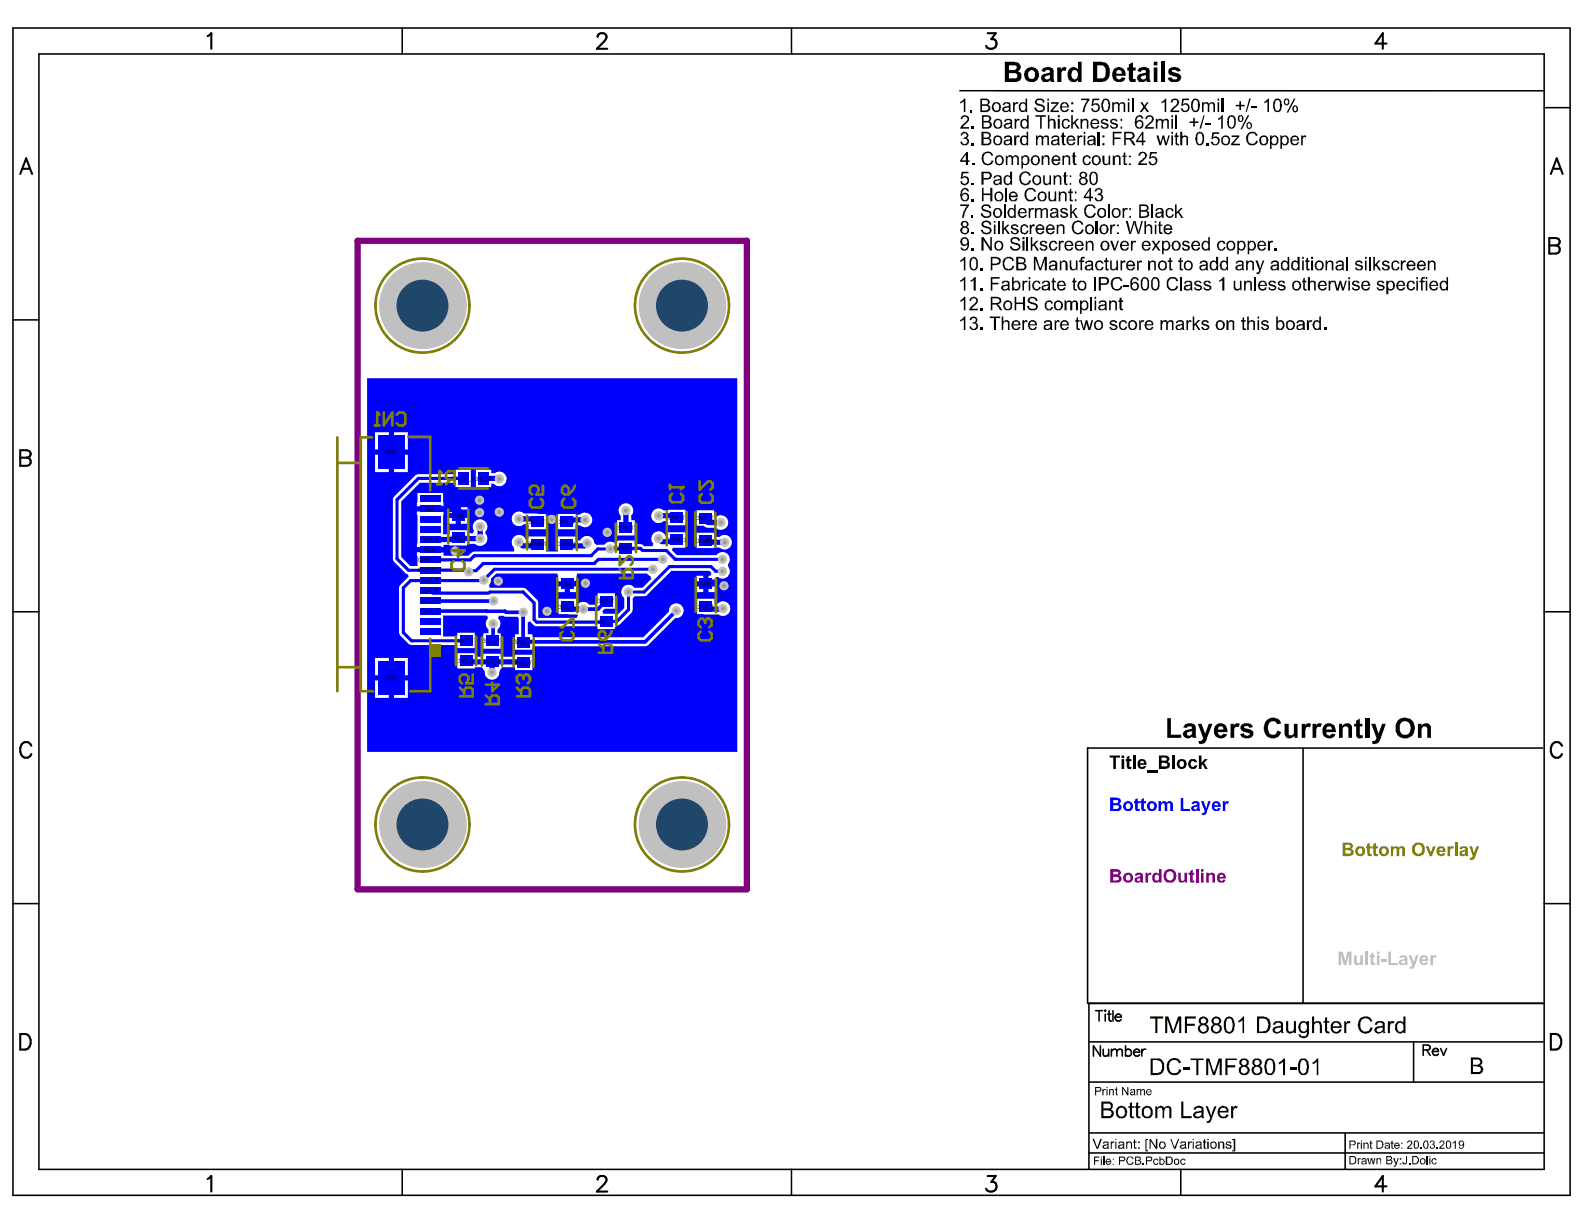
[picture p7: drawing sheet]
<svg xmlns="http://www.w3.org/2000/svg" width="279mm" height="216mm" viewBox="0 0 279 216" stroke-linecap="round" stroke-linejoin="round" font-family="sans-serif">
<defs><g id="words">
<g font-size="1.1">
<text x="68" y="80.1">GND</text>
<text x="79.6" y="84.8">G</text>
<text x="80.3" y="84.8">PIO0</text>
<text x="82.6" y="84.8">_</text>
<text x="83.2" y="84.8">T3</text>
<text x="84.4" y="84.8">V3_T</text>
<text x="74.4" y="95.6">3V3_T</text>
<text x="74.8" y="90.1">GND</text>
<text x="79.4" y="95.3">3V3_T</text>
<text x="79.8" y="91.3">GND</text>
<text x="93.3" y="92.4">3V3_T</text>
<text x="98.5" y="92.4">3V3_T</text>
<text x="108.9" y="93.5">3V3_T</text>
<text x="117.6" y="95.6">DGND3</text>
<text x="117.9" y="91.7">3V3_T</text>
<text x="122.7" y="95.7">DGND4</text>
<text x="122.9" y="91.8">3V3_T</text>
<text x="73.8" y="101">GPIO0_T</text>
<text x="73.8" y="99.2">GPIO1_T</text>
<text x="74.8" y="97.4">GND</text>
<text x="93" y="96.4">DGND1</text>
<text x="98.2" y="96.4">DGND2</text>
<text x="108.3" y="97.1">GPIO1_T</text>
<text x="74.4" y="106.4">SCL_T</text>
<text x="74.5" y="102.8">INT_T</text>
<text x="74.7" y="104.6">EN_T</text>
<text x="98.6" y="107.3">3V3_T</text>
<text x="99" y="103.4">GND</text>
<text x="105.4" y="106.4">3V3_T</text>
<text x="123" y="107.3">3V3_T</text>
<text x="123.4" y="103.4">GND</text>
<text x="74.3" y="108.2">SDA_T</text>
<text x="80.8" y="113.4">INT_T</text>
<text x="85.3" y="113.4">SCL_T</text>
<text x="90.8" y="113.6">SDA_T</text>
<text x="105.7" y="110">EN_T</text>
<text x="68" y="120">GND</text>
<text x="80.7" y="117">3V3_T</text>
<text x="85.3" y="117">3V3_T</text>
<text x="90.9" y="117.2">3V3_T</text>
</g>
</g></defs>
<g fill="#c0c0c0">
<path d="M236.1 167.9h.7l.5 1.6 .4-1.6h.7v2.3h-.5v-1.8l-.4 1.8h-.5l-.4-1.8v1.8h-.5z"/>
<path d="M238.8 168.5h.5v.9a.28 .28 0 0 0 0 .3 .28 .28 0 0 0 .3 .2v.1v-.1a.41 .41 0 0 0 .4-.2 .41 .41 0 0 0-.1-.5v-.7h.5v1.7h-.5v-.2a.59 .59 0 0 1-.6 .2 .59 .59 0 0 1-.5-.6z"/>
<path d="M240.9 167.9h.4v2.3h-.4z"/>
<path d="M241.8 168.2l.4-.3v.6h.3v.4h-.3v1h.3l.1 .3h-.3a.5 .5 0 0 1-.5-.6v-.7h-.2v-.4h.2z"/>
<path d="M243.7 169.1h.9v.5h-.9z"/>
<path d="M244.9 167.9h.4v2h1.2v.3h-1.6z"/>
<path d="M248.5 168.5h.4l.5 1.2 .3-1.2h.5l-.8 2.3-.8 .1v-.4a.37 .37 0 0 0 .5-.3z"/>
<path d="M252.3 168.5h.5v.3a.36 .36 0 0 1 .2-.3 .36 .36 0 0 1 .4 .1l-.2 .4a.36 .36 0 0 0-.4 0 .36 .36 0 0 0 0 .5v.7h-.5z"/>
<path d="M242.9 167.9h.4v.4h-.4zM242.9 168.5h.4v1.7h-.4z"/>
<path d="M247.2 169.6a.29 .29 0 0 0 .2 .3 .29 .29 0 0 0 .3-.1l.1-.4zM246.9 168.7a1.02 1.02 0 0 1 1.3 .1l.1 .2-.1 .8 .2 .4h-.5l-.1-.1a.58 .58 0 0 1-.7 .1 .58 .58 0 0 1-.3-.7l.4-.3 .5-.1a.24 .24 0 0 0 0-.2 .24 .24 0 0 0-.3 0l-.2 .1h-.4z"/>
<path d="M250.9 168.9l-.1 .3h.7v-.1a.28 .28 0 0 0-.1-.3 .28 .28 0 0 0-.4 .1zM250.6 168.7a.86 .86 0 0 1 .9-.1 .86 .86 0 0 1 .4 .9h-1.1a.37 .37 0 0 0 .2 .4 .37 .37 0 0 0 .4 0l.1-.2 .4 .1a.81 .81 0 0 1-.9 .5 .81 .81 0 0 1-.6-.9v-.4z"/>
</g>
<g fill="#00f">
<path d="M86.6 102.1l1-1h10.7l.1 .4v1h3.3v-1l.1-.4h12.3l.6 .5 .2 .5-1.6 1.6h-1.4a1.29 1.29 0 0 0-2-.2 1.29 1.29 0 0 0 .2 2v1.7l-1.2 1.2-.4-.1h-2.1l-.2-.5 .5-.4h1.8v-2.7h-3.1v1.7l-.3 .3h-1.2a1.24 1.24 0 0 0-1.8-.2l-.5-.2v-.7h-3.1v2.7l3.3 .1 .1 .1-.2 .5h-6.7l-.1-2.9-2.3-2.4h-6.2l-.2-.4a1.21 1.21 0 0 0 .4-1.2zM100.5 103.5v.9h1.2v-.9zM98.4 103.5v.9h1.2v-.9z"/>
<path d="M64.8 66.7h65.3v65.9h-65.3zM69.5 76.2v3.1h2.4v-3.1zM66.2 76.2v3.1h2.4v-3.1zM69.5 80.2v3.1h2.4v-3.1zM66.2 80.2v3.1h2.4v-3.1zM69.5 87.6l-.2 .5v10.5l.2 .5 2 2 .5 .2v.3v.2l-1.4 1.4-.2 .5v7.9l.2 .5 1.5 1.5 .5 .2h8.1v.5h3v-2.7h-3v.7h-2.5v-3.7h7.4h.3l.2 .5a1.27 1.27 0 0 0 .1 1.9v.7h-1v2.7h3.1v-2.7h-.5v-.7a1.27 1.27 0 0 0 .1-1.9l.1-.5h.8l.5 .2h2l.2 .2v2.9h-.7v2.7h3.1v-.6l20.2-.1 5-4.9a1.29 1.29 0 0 0 1.5-1.2 1.29 1.29 0 0 0-1.4-1.4 1.29 1.29 0 0 0-1.2 1.5l-4.5 4.5h-19.6v-.5h-.8v-2.1l.4-.2a1.66 1.66 0 0 0 1.2 .9h10.7v.5h3.1v-.3l.8-.6 2.3-2.3v-2.3l.3-.3h1.7l.5-.2 4.3-4.3h6.7l.4 .4-.2 .4h-.3v1h1.1v-.6l.5-.2a1.28 1.28 0 0 0 1.7 0 1.28 1.28 0 0 0 .2-1.7l-.1-.3a1.71 1.71 0 0 0 0-2 1.28 1.28 0 0 0-2 .2h-7l-.9-.9 .2-.4h2.2v-2.7h-3.1v.6h-.4a1.3 1.3 0 0 0-1.9-.6 1.3 1.3 0 0 0-.3 2l-.1 .5h-1.5l-.4-.4h-1.3v-.6h-3v.2l-.5 .2a1.23 1.23 0 0 0-1.8 .3h-1.3l-.5-.3a1.3 1.3 0 0 0-1-1.3 1.3 1.3 0 0 0-1.5 .8h-.8v-.7h-3.1v2.7h-2.1v-2.7h-3.1v.5h-.4a1.31 1.31 0 0 0-2-.5 1.31 1.31 0 0 0-.2 2l.1 .7h-7l-.6 .2-.5 .5h-4.4v-.6h-4.7l.1 2.4h-1.2l-1.6-1.5v-9.9l3.3-3.3h6.2v.8h2.7v-3.1h-2.7v.8l-6.8 .1zM83.9 82.8v3.1h2.8v-.6h.4a1.29 1.29 0 0 0 1.8 .2 1.29 1.29 0 0 0 .2-1.8 1.29 1.29 0 0 0-1.8-.2h-.6v-.7zM73.6 87l-.1 2.3h4.7v-2.3zM81.3 89.5v1h1.2v-1zM79.2 89.5v1h1.2v-1zM98.4 90.7v2.7h3.1v-.8h.8a1.3 1.3 0 0 0 1.8 0 1.3 1.3 0 0 0 0-1.8 1.3 1.3 0 0 0-1.8 0h-.8v-.1zM81.3 91.4v1h1.2v-1zM79.2 91.4v1h1.2v-1zM115.3 90.1a1.3 1.3 0 0 0-.1 1.8 1.3 1.3 0 0 0 1.9 0h.7v.7h3.1v-2.7h-3.1v.1h-.7a1.3 1.3 0 0 0-1.8 .1zM90.6 90.6a1.3 1.3 0 0 0 0 1.8 1.3 1.3 0 0 0 1.9 .1h.7v.9h3.1v-2.7l-3.8-.1a1.3 1.3 0 0 0-1.9 0zM122.9 90v2.7h1.2l.4 .3 .4 .1h1.4a1.3 1.3 0 0 0 1.7 0 1.3 1.3 0 0 0 .2-1.7 1.3 1.3 0 0 0-1.8-.3l-.4-.2v-.9zM109.5 89.1a1.3 1.3 0 0 0 0 1.9v.7h-.6v2.8h3v-2.8h-.6v-.7a1.3 1.3 0 0 0 0-1.9 1.3 1.3 0 0 0-1.8 0zM73.5 90.2v.7h.1l-.1 5.6h4.7v-.4h1.1v.1h3.1v-.3h1.4a1.3 1.3 0 0 0 1.8 0 1.3 1.3 0 0 0 0-1.8v-.3a1.3 1.3 0 0 0 .1-1.8 1.3 1.3 0 0 0-1.8-.1 1.3 1.3 0 0 0-.3 1.7l-.2 .5h-1v-.6h-3.1v.7h-1.1v-4zM122.9 94v2.7h3.1v-.1h.9a1.3 1.3 0 0 0 1.8 0 1.3 1.3 0 0 0 0-1.9 1.3 1.3 0 0 0-1.8 0h-.9v-.7zM122.9 101.5v1h1.1v-1zM125 103.5v.9h1.1v-.9zM122.9 103.5v.9h1.1v-.9zM123 105.6v2.7l3.8 .1a1.3 1.3 0 0 0 1.8-.2 1.3 1.3 0 0 0-.2-1.9 1.3 1.3 0 0 0-1.9 .2h-.5v-.9zM80.7 115.2v2.7h3v-.2h1.2a1.62 1.62 0 0 1 .7 1.4 1.3 1.3 0 0 0 1.5 .8 1.3 1.3 0 0 0 1-1.4l.5-.8h2.2v.5h3.1v-2.7h-3.1v.3h-2.5v-.5h-3.1v.5h-1.5v-.6zM69.5 116.1v3h2.4v-3zM66.2 116.1v3h2.4v-3zM69.5 120v3.1h2.4v-3.1zM66.2 120v3.1h2.4v-3.1z"/>
</g>
<path d="M75.9 98.8h7M81.7 84.4h-7.9l-3.8 3.7v10.5l2 2h10.4l.1 .1h1.4M110.4 96.8h-4.9l-1.2 1.2h-20.6l-.8 .8M110.4 96.7h2.5l.4 .4h4.3l1.5 1.6h8.3M116.9 98.7h-11.3l-.8 .7h-19.6l-1.1 1.2M75.9 104.2l.4 .4h9.9l.2-.2h5.9l1.9 2v2.9l.5 .4h12.3M76.1 100.6h.1M76.2 102.4h-3.8l-1.3 1.3v7.9l1.5 1.4h9.6l.1 .1M110.9 104.3v3.2l-2.1 2.1h-1.9M115.2 100.4h-28l-2 2h-8.7M127.4 100.8h-1.2l-.8-.9h-7.3l-4.5 4.5h-2.7" fill="none" stroke="#00f" stroke-width=".55"/>
<path d="M127.4 98.7l.1 .1M75.9 106h11.3M75.9 107.8h9.9M85.8 107.8h3.3l.2 .2h3v4.9l.1 .1M87 110v2.9l-.2 .2M106.8 106.1l-1.3 1.3h-2.6M119.4 107.8h-.2l-5.4 5.4h-21.3" fill="none" stroke="#00f" stroke-width=".64"/>
<g fill="none" stroke="#00f" stroke-width=".92">
<path d="M75.9 97h4.2M81.4 95.1l-5.5 .1M84.7 92.9v2.1h-3.3M85.3 84.4h2.9M91.5 95.6l.7 .7h2.6M91.5 91.5h3.2l.1 .1M94.8 96.2l-.1 .1M103.2 91.7h-3l-.1 .1M103.5 95.8l-.4 .5h-3.1M110.4 90.2v2.9M116.2 91h3.3M116.7 95.6h2.7"/>
<path d="M124.4 95.6h3.4M124.7 92l.2 .2h2.3M82.2 116.8h10.2M86.8 116.7v1.9M100.1 102.7l.1 .2h3.1M100.2 107.4h.1h2.6M124.5 102.7h2.7l.5 .6M127.5 107.4h-.1h-3.2"/>
</g>
<path d="M75.9 89.8h4.6l.6 .5M84.6 88.2v2.2h-3.2M127.8 95.6v.2" fill="none" stroke="#00f" stroke-width="1.1"/>
<g fill="#00f">
<path d="M200.2 141l.5-.2v.5h.3v.4h-.3v1h.3v.4h-.2a.28 .28 0 0 1-.4 0 .28 .28 0 0 1-.1-.3h-.1v-1.1h-.2v-.4h.2z"/>
<path d="M201.3 141l.5-.2v.5h.3v.4h-.3v1h.2l.1 .4h-.2a.28 .28 0 0 1-.4 0 .28 .28 0 0 1-.1-.3h-.1v-1.1h-.2v-.4h.2z"/>
<path d="M204.3 141.3h.5v.3l.2-.1a.49 .49 0 0 1 .8 .1 .59 .59 0 0 1 .7-.3 .59 .59 0 0 1 .4 .7v1.1h-.5v-1.1a.3 .3 0 0 0-.3-.3 .3 .3 0 0 0-.2 .4v1h-.5v-1.2a.34 .34 0 0 0-.4-.2 .34 .34 0 0 0-.2 .3v1.1h-.5z"/>
<path d="M208.3 140.8h.4v1.9h1.2v.4h-1.6z"/>
<path d="M211.8 141.3h.5l.5 1.3 .3-1.3h.5l-.8 2.3-.7 .2-.2-.5a.32 .32 0 0 0 .4 .1 .32 .32 0 0 0 .2-.3z"/>
<path d="M215.7 141.3h.4v.3a.39 .39 0 0 1 .7-.2l-.2 .4a.4 .4 0 0 0-.4 .1 .4 .4 0 0 0-.1 .4v.8h-.4z"/>
<path d="M196.4 141.1v.6h.6l.2-.2a.27 .27 0 0 0 0-.3 .27 .27 0 0 0-.4-.1zM196.4 142v.7h.7v-.1a.28 .28 0 0 0 .3-.3 .28 .28 0 0 0-.4-.3zM195.8 140.7l1.3 .1a.53 .53 0 0 1 .6 .4 .53 .53 0 0 1-.3 .6v.1a.61 .61 0 0 1 .4 .6 .61 .61 0 0 1-.4 .6h-1.6z"/>
<path d="M198.7 141.9v.1a.44 .44 0 0 0 .2 .7 .44 .44 0 0 0 .5-.7 .41 .41 0 0 0-.3-.3 .41 .41 0 0 0-.4 .2zM198.1 142.2a.89 .89 0 0 1 1.7 0 .89 .89 0 0 1-1.7 0z"/>
<path d="M202.9 141.8v.1a.5 .5 0 0 0-.1 .6 .5 .5 0 0 0 .6 .2 .61 .61 0 0 0-.2-1zM202.3 142.2a.91 .91 0 0 1 1.8 0 .91 .91 0 0 1-1.8 0z"/>
<path d="M210.6 142.4v.1a.28 .28 0 0 0 .2 .3 .28 .28 0 0 0 .3-.3l.1-.3zM210.4 141.4h.2a.62 .62 0 0 1 .7-.1 .62 .62 0 0 1 .3 .7l.1 1.1h-.5v-.2a.62 .62 0 0 1-.7 .2 .62 .62 0 0 1-.4-.7l.3-.3 .7-.1a.24 .24 0 0 0-.1-.3 .24 .24 0 0 0-.3 0l-.1 .2-.4-.1z"/>
<path d="M214.2 141.8v.2h.7a.36 .36 0 0 0-.3-.3 .36 .36 0 0 0-.4 .1zM213.9 141.5a.84 .84 0 0 1 1-.1 .84 .84 0 0 1 .4 .9h-1.1v.1a.32 .32 0 0 0 .3 .4 .32 .32 0 0 0 .4-.3l.4 .1a.86 .86 0 0 1-1.3 .3 .86 .86 0 0 1-.1-1.3z"/>
</g>
<circle cx="80.3" cy="97.2" r=".82" fill="#c0c0c0"/>
<circle cx="80.3" cy="97.2" r=".37" fill="#a6968d"/>
<circle cx="84.7" cy="95" r=".82" fill="#c0c0c0"/>
<circle cx="84.7" cy="95" r=".37" fill="#a6968d"/>
<circle cx="84.7" cy="92.9" r=".82" fill="#c0c0c0"/>
<circle cx="84.7" cy="92.9" r=".37" fill="#a6968d"/>
<circle cx="84.6" cy="90.4" r=".82" fill="#c0c0c0"/>
<circle cx="84.6" cy="90.4" r=".37" fill="#a6968d"/>
<circle cx="84.6" cy="88.2" r=".82" fill="#c0c0c0"/>
<circle cx="84.6" cy="88.2" r=".37" fill="#a6968d"/>
<circle cx="119.3" cy="107.7" r=".82" fill="#c0c0c0"/>
<circle cx="119.3" cy="107.7" r=".37" fill="#a6968d"/>
<circle cx="127.4" cy="98.7" r=".82" fill="#c0c0c0"/>
<circle cx="127.4" cy="98.7" r=".37" fill="#a6968d"/>
<circle cx="115.2" cy="100.4" r=".82" fill="#c0c0c0"/>
<circle cx="115.2" cy="100.4" r=".37" fill="#a6968d"/>
<circle cx="116.9" cy="98.7" r=".82" fill="#c0c0c0"/>
<circle cx="116.9" cy="98.7" r=".37" fill="#a6968d"/>
<circle cx="107.7" cy="96.8" r=".82" fill="#c0c0c0"/>
<circle cx="107.7" cy="96.8" r=".37" fill="#a6968d"/>
<circle cx="85.3" cy="102.3" r=".82" fill="#c0c0c0"/>
<circle cx="85.3" cy="102.3" r=".37" fill="#a6968d"/>
<circle cx="87.1" cy="106" r=".82" fill="#c0c0c0"/>
<circle cx="87.1" cy="106" r=".37" fill="#a6968d"/>
<circle cx="88.1" cy="90.3" r=".82" fill="#c0c0c0"/>
<circle cx="88.1" cy="90.3" r=".37" fill="#a6968d"/>
<circle cx="107.1" cy="93.9" r=".82" fill="#c0c0c0"/>
<circle cx="107.1" cy="93.9" r=".37" fill="#a6968d"/>
<circle cx="87" cy="110" r=".82" fill="#c0c0c0"/>
<circle cx="87" cy="110" r=".37" fill="#a6968d"/>
<circle cx="110.4" cy="90.1" r=".82" fill="#c0c0c0"/>
<circle cx="110.4" cy="90.1" r=".37" fill="#a6968d"/>
<circle cx="127.2" cy="92.2" r=".82" fill="#c0c0c0"/>
<circle cx="127.2" cy="92.2" r=".37" fill="#a6968d"/>
<circle cx="116.2" cy="91" r=".82" fill="#c0c0c0"/>
<circle cx="116.2" cy="91" r=".37" fill="#a6968d"/>
<circle cx="127.7" cy="103.3" r=".82" fill="#c0c0c0"/>
<circle cx="127.7" cy="103.3" r=".37" fill="#a6968d"/>
<circle cx="127.5" cy="107.4" r=".82" fill="#c0c0c0"/>
<circle cx="127.5" cy="107.4" r=".37" fill="#a6968d"/>
<circle cx="103.2" cy="91.7" r=".82" fill="#c0c0c0"/>
<circle cx="103.2" cy="91.7" r=".37" fill="#a6968d"/>
<circle cx="103.5" cy="95.8" r=".82" fill="#c0c0c0"/>
<circle cx="103.5" cy="95.8" r=".37" fill="#a6968d"/>
<circle cx="91.5" cy="91.5" r=".82" fill="#c0c0c0"/>
<circle cx="91.5" cy="91.5" r=".37" fill="#a6968d"/>
<circle cx="88.1" cy="84.5" r=".82" fill="#c0c0c0"/>
<circle cx="88.1" cy="84.5" r=".37" fill="#a6968d"/>
<circle cx="127.4" cy="100.8" r=".82" fill="#c0c0c0"/>
<circle cx="127.4" cy="100.8" r=".37" fill="#a6968d"/>
<circle cx="110.9" cy="104.4" r=".82" fill="#c0c0c0"/>
<circle cx="110.9" cy="104.4" r=".37" fill="#a6968d"/>
<circle cx="103.3" cy="102.9" r=".82" fill="#c0c0c0"/>
<circle cx="103.3" cy="102.9" r=".37" fill="#a6968d"/>
<circle cx="102.9" cy="107.4" r=".82" fill="#c0c0c0"/>
<circle cx="102.9" cy="107.4" r=".37" fill="#a6968d"/>
<circle cx="87.9" cy="102.5" r=".82" fill="#c0c0c0"/>
<circle cx="87.9" cy="102.5" r=".37" fill="#a6968d"/>
<circle cx="92.3" cy="108" r=".82" fill="#c0c0c0"/>
<circle cx="92.3" cy="108" r=".37" fill="#a6968d"/>
<circle cx="96.5" cy="107.8" r=".82" fill="#c0c0c0"/>
<circle cx="96.5" cy="107.8" r=".37" fill="#a6968d"/>
<circle cx="97.3" cy="91.6" r=".82" fill="#c0c0c0"/>
<circle cx="97.3" cy="91.6" r=".37" fill="#a6968d"/>
<circle cx="116.2" cy="95" r=".82" fill="#c0c0c0"/>
<circle cx="116.2" cy="95" r=".37" fill="#a6968d"/>
<circle cx="91.5" cy="95.6" r=".82" fill="#c0c0c0"/>
<circle cx="91.5" cy="95.6" r=".37" fill="#a6968d"/>
<circle cx="127.8" cy="95.6" r=".82" fill="#c0c0c0"/>
<circle cx="127.8" cy="95.6" r=".37" fill="#a6968d"/>
<circle cx="86.8" cy="118.6" r=".82" fill="#c0c0c0"/>
<circle cx="86.8" cy="118.6" r=".37" fill="#a6968d"/>
<circle cx="82.7" cy="100.9" r=".82" fill="#c0c0c0"/>
<circle cx="82.7" cy="100.9" r=".37" fill="#a6968d"/>
<circle cx="120.3" cy="145.4" r="7.7" fill="#c0c0c0"/>
<circle cx="120.3" cy="145.4" r="4.6" fill="#1f4769"/>
<circle cx="120.3" cy="53.9" r="7.7" fill="#c0c0c0"/>
<circle cx="120.3" cy="53.9" r="4.6" fill="#1f4769"/>
<circle cx="74.5" cy="145.4" r="7.7" fill="#c0c0c0"/>
<circle cx="74.5" cy="145.4" r="4.6" fill="#1f4769"/>
<circle cx="74.5" cy="53.9" r="7.7" fill="#c0c0c0"/>
<circle cx="74.5" cy="53.9" r="4.6" fill="#1f4769"/>
<g fill="#00f">
<path d="M79.8 94h2.1v1.8h-2.1z" fill-rule="evenodd"/>
<path d="M79.8 90h2.1v1.8h-2.1z" fill-rule="evenodd"/>
<path d="M85.7 112.2h2.2v1.8h-2.2z" fill-rule="evenodd"/>
<path d="M84.4 83.3h1.8v2.2h-1.8z" fill-rule="evenodd"/>
<path d="M91.3 115.9h2.2v1.8h-2.2z" fill-rule="evenodd"/>
<path d="M91.3 112.3h2.2v1.8h-2.2z" fill-rule="evenodd"/>
<path d="M93.7 95.1h2.1v1.8h-2.1z" fill-rule="evenodd"/>
<path d="M93.7 91.1h2.1v1.8h-2.1z" fill-rule="evenodd"/>
<path d="M99 102.1h2.1v1.8h-2.1z" fill-rule="evenodd"/>
<path d="M99 106.1h2.1v1.8h-2.1z" fill-rule="evenodd"/>
<path d="M98.9 95.1h2.2v1.8h-2.2z" fill-rule="evenodd"/>
<path d="M98.9 91.1h2.2v1.8h-2.2z" fill-rule="evenodd"/>
<path d="M105.8 108.7h2.2v1.8h-2.2z" fill-rule="evenodd"/>
<path d="M105.8 105.1h2.2v1.8h-2.2z" fill-rule="evenodd"/>
<path d="M109.3 95.8h2.2v1.8h-2.2z" fill-rule="evenodd"/>
<path d="M123.4 102.1h2.2v1.8h-2.2z" fill-rule="evenodd"/>
<path d="M123.4 106.1h2.2v1.8h-2.2z" fill-rule="evenodd"/>
<path d="M123.3 94.4h2.2v1.8h-2.2z" fill-rule="evenodd"/>
<path d="M123.3 90.5h2.2v1.8h-2.2z" fill-rule="evenodd"/>
<path d="M85.7 115.8h2.2v1.8h-2.2z" fill-rule="evenodd"/>
<path d="M109.3 92.2h2.2v1.8h-2.2z" fill-rule="evenodd"/>
<path d="M66.7 116.6h4.7v6h-4.7z" fill-rule="evenodd"/>
<path d="M74.1 110.8h3.6v1.1h-3.6z" fill-rule="evenodd"/>
<path d="M74.1 109h3.6v1.1h-3.6z" fill-rule="evenodd"/>
<path d="M74.1 107.2h3.6v1.1h-3.6z" fill-rule="evenodd"/>
<path d="M74.1 105.4h3.6v1.1h-3.6z" fill-rule="evenodd"/>
<path d="M74.1 103.6h3.6v1.1h-3.6z" fill-rule="evenodd"/>
<path d="M74.1 101.8h3.6v1.1h-3.6z" fill-rule="evenodd"/>
<path d="M74.1 100h3.6v1.1h-3.6z" fill-rule="evenodd"/>
<path d="M74.1 98.2h3.6v1.1h-3.6z" fill-rule="evenodd"/>
<path d="M74.1 96.4h3.6v1.1h-3.6z" fill-rule="evenodd"/>
<path d="M74.1 94.6h3.6v1.1h-3.6z" fill-rule="evenodd"/>
<path d="M74.1 91h3.6v1.1h-3.6z" fill-rule="evenodd"/>
<path d="M74.1 89.2h3.6v1.1h-3.6z" fill-rule="evenodd"/>
<path d="M74.1 87.4h3.6v1.1h-3.6z" fill-rule="evenodd"/>
<path d="M81.1 112.1h2.2v1.8h-2.2z" fill-rule="evenodd"/>
<path d="M80.8 83.3h1.8v2.2h-1.8z" fill-rule="evenodd"/>
<path d="M118.3 94.3h2.2v1.8h-2.2z" fill-rule="evenodd"/>
<path d="M118.3 90.4h2.2v1.8h-2.2z" fill-rule="evenodd"/>
<path d="M74.1 92.8h3.6v1.1h-3.6z" fill-rule="evenodd"/>
<path d="M66.7 76.8h4.7v5.9h-4.7z" fill-rule="evenodd"/>
<path d="M81.1 115.7h2.2v1.8h-2.2z" fill-rule="evenodd"/>
</g>
<path d="M63.1 42.5h68.6v114.4h-68.6z" fill="none" stroke="#800080" stroke-width="1.1"/>
<g fill="#800080">
<path d="M202 153.9h.4v.3a.49 .49 0 0 1 .7-.2l-.1 .4a.36 .36 0 0 0-.5 .1 .36 .36 0 0 0 0 .4v.8h-.5z"/>
<path d="M207.8 153.9h.5v1.2a.37 .37 0 0 0 .5 .2 .37 .37 0 0 0 .1-.5v-.9h.5v1.8h-.4v-.3a.57 .57 0 0 1-.7 .3 .57 .57 0 0 1-.4-.6z"/>
<path d="M209.6 153.9h.3v-.2l.5-.3v.5h.3v.4h-.3v1h.3v.4h-.3a.4 .4 0 0 1-.4-.1 .4 .4 0 0 1-.1-.5v-.8h-.3z"/>
<path d="M210.9 153.3h.5v2.4h-.5z"/>
<path d="M212.8 153.9h.4v.3a.6 .6 0 0 1 .7-.2 .6 .6 0 0 1 .4 .6v1.1h-.4v-.9a.36 .36 0 0 0-.4-.5 .36 .36 0 0 0-.3 .6v.8h-.4z"/>
<path d="M196.4 153.8v.4h.4a.29 .29 0 0 0 .4 0 .29 .29 0 0 0 0-.4 .29 .29 0 0 0-.4 0zM196.4 154.7v.6h.6a.34 .34 0 0 0 .3-.4 .34 .34 0 0 0-.5-.2zM195.8 153.3h1.2a.68 .68 0 0 1 .7 .9l-.3 .2a.7 .7 0 0 1 .3 .9 .7 .7 0 0 1-.9 .4h-1z"/>
<path d="M198.7 154.4v.2a.44 .44 0 0 0 .2 .7 .44 .44 0 0 0 .5-.6v-.1a.39 .39 0 0 0-.6-.2zM198.1 154.8a.9 .9 0 0 1 1.8 0 .9 .9 0 0 1-1.8 0z"/>
<path d="M200.6 155v.1a.3 .3 0 0 0 .4 .3 .3 .3 0 0 0 .1-.5h-.1zM200.2 154.2l.1-.1a.78 .78 0 0 1 1.3 .3l.1 1.3h-.5l-.1-.2a.54 .54 0 0 1-.9 0 .54 .54 0 0 1 .5-.8 .27 .27 0 0 0 .3-.1 .27 .27 0 0 0 0-.3h-.3l-.1 .2-.5-.1z"/>
<path d="M203.3 154.2a.69 .69 0 0 1 1.1 0v-.9h.5v2.4h-.5v-.3a.65 .65 0 0 1-.8 .3 .65 .65 0 0 1-.4-.8zM203.7 154.5v.3a.41 .41 0 0 0 .4 .5 .41 .41 0 0 0 .3-.6l-.1-.2a.37 .37 0 0 0-.6 0z"/>
<path d="M205.9 153.9a1 1 0 0 0 .3 1.4 .88 .88 0 0 0 .8-1.2 .65 .65 0 0 0-1.1-.2zM205.4 153.7h.1a1.17 1.17 0 0 1 1.5-.2 1.17 1.17 0 0 1 .4 1.4 1.19 1.19 0 0 1-2.1 .2 2.03 2.03 0 0 1 .1-1.4z"/>
<path d="M211.8 153.3h.5v.5h-.5zM211.8 153.9h.5v1.8h-.5z"/>
<path d="M215.1 154.4v.3h.7a.36 .36 0 0 0-.2-.4 .36 .36 0 0 0-.5 .1zM214.9 154.1a.86 .86 0 0 1 .9 0 .86 .86 0 0 1 .4 .8h-1.1v.1a.32 .32 0 0 0 .3 .4 .32 .32 0 0 0 .4-.3l.4 .1h-.1a.79 .79 0 0 1-1.3 .2 1.57 1.57 0 0 1 .1-1.3z"/>
</g>
<g fill="none" stroke="#000" stroke-width=".27">
<path d="M6.9 9.5h265.5v196.8h-265.5zM70.9 4.9v4.6M139.6 4.9v4.6M169.3 16h103.1M199.8 17.4v2.4M208.3 4.9v4.6M272.4 19h4.5M277 4.9h-274.7v205.9h274.7v-205.8M176.2 39v2.3M177.2 36.1v2.3M177.5 33.1v2.4M195.6 36.1v2.3"/>
<path d="M203.3 36.1v2.3M207.5 20.3v2.4M2.3 56.4h4.6M181.2 41.8v2.4M192.5 52.4v2.3M193.1 48.9v2.4M208.3 48.9v2.4M221.4 48.9v2.4M237.6 45.3v2.4M241.6 45.3v2.4M2.3 107.9h4.6M272.4 107.9h4.5"/>
<path d="M229.8 131.9v45M272.1 131.9h-80.3v45h80.3M2.3 159.4h4.6M272.4 159.4h4.5M193.3 178.3h1.2M193.9 178.3v1.8M195 178.2v.2zM195 178.9v1.2M195.4 178.9h.6M195.6 178.3v1.5l.1 .2 .4 .1M196.3 178.3v1.8M196.7 179.4a.58 .58 0 0 0 .3 .7 .58 .58 0 0 0 .7-.3"/>
<path d="M196.8 179.1a.51 .51 0 0 1 .6-.2 .51 .51 0 0 1 .3 .5h-1zM272.4 177h-80.3v29.2M192.1 183.8h80.1M192.1 199.8h80.3M192.2 190.9h80M194.1 184.5v1.8l-1.2-1.8v1.8M194.6 185.1l.1 1.1 .4 .1 .5-.4M195.6 185.1v1.2M196 185.1v1.2M196 185.4l.5-.3 .4 .1 .1 .2M197 185.4l.4-.3 .5 .1 .1 1.1M197 185.4v.9"/>
<path d="M198.5 185.3a.58 .58 0 0 1 .9-.1 .58 .58 0 0 1 0 .9 .58 .58 0 0 1-.9-.1M198.5 184.5v1.8M200 185.6a.58 .58 0 0 0 .3 .6 .58 .58 0 0 0 .7-.2M200.1 185.3a.51 .51 0 0 1 .5-.2 .51 .51 0 0 1 .4 .5h-1zM201.4 185.1v1.2M202.1 185.1a.59 .59 0 0 0-.7 .5M237.3 199.8v6.4M249.3 190.9h.1M249.3 183.8v7.1M251 185.2l1.1-.1a.42 .42 0 0 0 0-.7l-1.1-.1v1.9M251.7 185.2l.6 1M252.7 185.5a.58 .58 0 0 0 .3 .6 .58 .58 0 0 0 .7-.2"/>
<path d="M252.9 185a.48 .48 0 0 1 .6 0 .48 .48 0 0 1 .2 .5h-1zM254.1 184.9l.5 1.3 .6-1.3M70.9 206.2v4.6M139.6 206.2v4.6M192.1 203.4h80.3M208.3 206.2v4.6"/>
</g>
<g fill="none" stroke="#000" stroke-width=".37">
<path d="M36.6 6.4l.7-.5v2.7M105.4 6.5a.68 .68 0 0 1 .5-.6h.6a.67 .67 0 0 1 .3 1l-1.5 1.7h1.8M174.2 5.9h1.4l-.7 1a.88 .88 0 0 1 .9 1 .88 .88 0 0 1-1.2 .7l-.4-.1-.3-.4M215.6 17.4v2.4M244.6 7.7h-2l1.3-1.8v2.7M3.6 30.7l1-2.8 1.1 2.8M4 29.8h1.3M193.4 39v2.3M193.8 23.2v2.4M273.6 30.7l1-2.8 1 2.8M273.9 29.8h1.4M273.3 42h1.2l.3 .1a.63 .63 0 0 1 0 1.1l-.3 .1a.72 .72 0 0 1 .6 .7 .72 .72 0 0 1-.6 .7h-1.2z"/>
<path d="M273.3 43.3h1.2M3.6 79.4h1.1l.4 .2a.63 .63 0 0 1 0 1l-.4 .1a.72 .72 0 0 1 .7 .7 .72 .72 0 0 1-.7 .8h-1.1zM3.6 80.7h1.1M5.5 131.6a1.01 1.01 0 0 0-1.1-.7 1.01 1.01 0 0 0-.8 1 1.2 1.2 0 0 0 .2 1.4 1.2 1.2 0 0 0 1.3 .2l.4-.5M207 133.3v2.3M275.5 131.6a1.01 1.01 0 0 0-1.1-.7 1.01 1.01 0 0 0-.8 1 1.2 1.2 0 0 0 .2 1.4 1.2 1.2 0 0 0 1.3 .2l.4-.5M3.6 182.4h.9a1.46 1.46 0 0 1 .9 1.4 1.46 1.46 0 0 1-.9 1.3h-.9zM273.6 182.4h.9a1.46 1.46 0 0 1 .9 1.4 1.46 1.46 0 0 1-.9 1.3h-.9zM36.6 208l.7-.6v2.8M105.4 208.1a.68 .68 0 0 1 .5-.7h.6a.67 .67 0 0 1 .3 1.1l-1.5 1.7h1.8M174.2 207.4h1.4l-.7 1.1a.88 .88 0 0 1 .9 1 .88 .88 0 0 1-1.2 .7l-.4-.2-.3-.3M244.6 209.3h-2l1.3-1.9v2.8"/>
</g>
<g fill="#000">
<path d="M169.4 17.9l.5-.2 .2-.3h.2v2.4h-.3v-1.9l-.5 .3h-.1zM171.2 19.4h.3v.4h-.3zM178.7 18h.3v.3l.2-.3h.4l-.1 .4a.26 .26 0 0 0-.3-.1 .26 .26 0 0 0-.1 .3h-.1v1.2h-.3zM182.6 17.7a1.11 1.11 0 0 1 1.6 .1l.1 .2-.4 .1a.53 .53 0 0 0-.3-.5 .53 .53 0 0 0-.6 .2 .31 .31 0 0 0-.1 .3 .31 .31 0 0 0 .4 .2l.1 .1a.72 .72 0 0 1 .9 .7 .72 .72 0 0 1-.9 .7 .79 .79 0 0 1-.9-.9h.2a.72 .72 0 0 0 .6 .6 .72 .72 0 0 0 .7-.3v-.3l-.2-.1a1.48 1.48 0 0 1-1.2-.5l-.1-.1zM185.4 18h1.4v.2l-1.1 1.3h1.1v.3h-1.5v-.3l1.1-1.2h-1zM186.5 11.9h.6v.4l.3-.3a.44 .44 0 0 1 .7 0l-.2 .5a.54 .54 0 0 0-.6 .1 .54 .54 0 0 0-.1 .7v1.2h-.7zM190.7 17.4h1.5v.4l-.3 .1v.2a2.05 2.05 0 0 0-.6 1.5l-.1 .2h-.2l.1-.4a2.17 2.17 0 0 1 .6-1.6l.1-.1h-1.1zM192.7 17.4h1.2v.3h-.9l-.2 .6h.1a.71 .71 0 0 1 .8 0 .71 .71 0 0 1 .3 .7 .79 .79 0 0 1-.7 .8 .79 .79 0 0 1-.9-.7h.4l.1 .3a.53 .53 0 0 0 .8-.4 .53 .53 0 0 0-.7-.5l-.2 .2h-.3zM196.2 18h.3v.3l.1-.3h.6l.3 .3a.53 .53 0 0 1 .6-.3 .53 .53 0 0 1 .4 .6v1.2h-.3v-1.4l-.3-.2-.4 .3v1.3h-.3v-1.4a.45 .45 0 0 0-.5-.1 .45 .45 0 0 0-.2 .6v.9h-.3zM199.1 11.3l.7-.3v.9h.5v.5h-.5v1.1a.3 .3 0 0 0 .1 .3 .3 .3 0 0 0 .3 .1h.1v.6h-.2a.72 .72 0 0 1-1-.8v-1.3h-.3v-.5h.3zM201.1 18h.4l.4 .7 .4-.7h.3l-.6 .9 .7 .9h-.4l-.4-.7-.5 .7h-.4l.7-.9zM204.9 10.9h.6v3.6h-.6z"/>
<path d="M204.9 17.9l.3-.1 .3-.4h.2v2.4h-.3v-1.9l-.4 .3zM206.2 12.2a1.33 1.33 0 0 1 2.1 .3l-.7 .1-.2-.2h-.2a.28 .28 0 0 0-.4-.1 .28 .28 0 0 0-.1 .3l.4 .2a1.43 1.43 0 0 1 1.3 .7 1.07 1.07 0 0 1-1.5 1l-.6-.2-.3-.5 .6-.2 .1 .1a.56 .56 0 0 0 .9 .1l-.1-.3a2.05 2.05 0 0 1-1.4-.6zM206.6 17.6a.78 .78 0 0 1 1.3 .2l.1 .1a1.95 1.95 0 0 1-.8 1.2l-.4 .4h1.2v.3h-1.6v-.1a2.32 2.32 0 0 1 1-1.2 .47 .47 0 0 0 .2-.7 .47 .47 0 0 0-.6-.1l-.2 .1v.3l-.4-.1zM208.5 17.4h1.2v.3h-.9l-.2 .6h.1a.79 .79 0 0 1 1.2 .7 .79 .79 0 0 1-1.1 .8l-.3-.2-.2-.5h.3l.1 .3a.52 .52 0 0 0 .8-.1 .52 .52 0 0 0-.1-.7 .52 .52 0 0 0-.8 .1h-.2zM212 18h.3v.3l.3-.3a.49 .49 0 0 1 .6 .3 .69 .69 0 0 1 1.1 0v1.5h-.3v-1.1a.33 .33 0 0 0-.1-.4 .33 .33 0 0 0-.3 0l-.3 .2v1.3h-.3v-1.1a.33 .33 0 0 0-.1-.4 .33 .33 0 0 0-.3 0 .37 .37 0 0 0-.3 .6v.9h-.3zM218 18.5h.6v-.7h.3v.7h.6v.3h-.6v.6h-.3v-.6h-.6zM220.4 17.4h.2l-.7 2.4h-.2zM220.7 18.8h.9v.2h-.9zM223 17.9l.3-.1 .4-.4h.1v2.4h-.2v-1.9l-.5 .3zM169.5 23.5a.68 .68 0 0 1 .9-.2 .68 .68 0 0 1 .3 .9l-.2 .1a.67 .67 0 0 1 .4 .9 .67 .67 0 0 1-.8 .4h-.3l-.3-.2-.1-.4h.3a.37 .37 0 0 0 .2 .3 .37 .37 0 0 0 .4 .1 .43 .43 0 0 0 .3-.6 .43 .43 0 0 0-.6-.3h-.1l.2-.2a.38 .38 0 0 0 .5-.4 .38 .38 0 0 0-.5-.4l-.3 .1-.1 .3h-.2zM169.5 20.6a.76 .76 0 0 1 .9-.3 .76 .76 0 0 1 .5 .8l-.1 .3-1 .9v.1h1.1v.3h-1.5l.1-.4 .3-.3a1.51 1.51 0 0 0 .8-1.1 .48 .48 0 0 0-.5-.3 .48 .48 0 0 0-.4 .5l-.2-.1zM169.6 30.3h1.2v.3h-.9l-.2 .6a.78 .78 0 0 1 1 0 .78 .78 0 0 1 .2 .9 .81 .81 0 0 1-.8 .6 .81 .81 0 0 1-.7-.7l.3-.1a.46 .46 0 0 0 .5 .5 .46 .46 0 0 0 .4-.5 .48 .48 0 0 0-.3-.6 .48 .48 0 0 0-.6 .3l-.2-.1z"/>
<path d="M169.4 36.1h1.5v.2l-.3 .5a2.61 2.61 0 0 0-.6 1.6h-.3l.1-.8 .4-.8 .4-.5h-1.2zM171.4 38.1h.3v.3h-.3zM171.4 22.3h.3v.4h-.3zM171.4 25.3h.3v.3h-.3zM171.4 32.3h.3v.3h-.3zM171.4 35.1h.3v.4h-.3zM171.5 28.8h.3v.3h-.3zM173.1 36.4a1.1 1.1 0 0 1 1.6-.1l.2 .4h-.4v-.1a.65 .65 0 0 0-.9-.2 .23 .23 0 0 0-.2 .3 .23 .23 0 0 0 .3 .2l.5 .2a.71 .71 0 0 1 .7 .8 .71 .71 0 0 1-1 .5 .79 .79 0 0 1-.9-.8h.3a.73 .73 0 0 0 .6 .6 .73 .73 0 0 0 .7-.3v-.3l-.2-.2a1.48 1.48 0 0 1-1.2-.4zM173.2 39.2a.99 .99 0 0 1 1.6 .2l.1 .2h-.4a.53 .53 0 0 0-.4-.4 .53 .53 0 0 0-.6 .2l-.1 .1 .1 .2 .3 .2a1.1 1.1 0 0 1 1.1 .8 1.02 1.02 0 0 1-.9 .7 1.02 1.02 0 0 1-1-.8v-.1h.4a.64 .64 0 0 0 .4 .6 .64 .64 0 0 0 .7-.2 .31 .31 0 0 0 .1-.3 .31 .31 0 0 0-.3-.2v-.1a1.25 1.25 0 0 1-1.2-.6zM173.3 27.2a1.09 1.09 0 0 1 1.8 .1l.1 .2h-.3a.71 .71 0 0 0-.9-.5 .71 .71 0 0 0-.5 .8 .81 .81 0 0 0 .2 .9 .81 .81 0 0 0 .9 .1l.3-.5 .3 .2a1.08 1.08 0 0 1-1.6 .4 1.55 1.55 0 0 1-.3-1.7zM173.2 33.1h.3v1h1.2v-1h.3v2.4h-.3v-1.1h-1.2v1.1h-.3zM178.3 39.8a.76 .76 0 0 1 1.3 .2l-.3 .1a.38 .38 0 0 0-.3-.3 .38 .38 0 0 0-.4 .3l.1 .1a1.03 1.03 0 0 1 1 .6 .85 .85 0 0 1-1.3 .4l-.2-.4 .3-.1 .1 .3h.2a.39 .39 0 0 0 .6-.2l-.1-.2-.8-.1-.2-.2z"/>
<path d="M177.4 27.5h.2v.1a.69 .69 0 0 1 1.1 0 .53 .53 0 0 1 .6-.2 .53 .53 0 0 1 .4 .5v1.2h-.3v-1.1a.37 .37 0 0 0-.4-.4 .37 .37 0 0 0-.3 .5v1h-.3v-1.1a.39 .39 0 0 0-.5-.4 .39 .39 0 0 0-.2 .6v.9h-.3zM179 21h.3v.2a.39 .39 0 0 1 .6-.1l-.1 .2a.37 .37 0 0 0-.4 0 .37 .37 0 0 0-.1 .4v1h-.3zM178.9 23.9h.3l.1 .3a.36 .36 0 0 1 .2-.3 .36 .36 0 0 1 .4 .1l-.2 .3-.3-.1-.1 .1v1.3h-.4zM180.1 39.8a.72 .72 0 0 1 .7-.3 .72 .72 0 0 1 .6 .6l-.3 .1a.42 .42 0 0 0-.5-.4 .42 .42 0 0 0-.3 .6 .51 .51 0 0 0 .1 .6 .51 .51 0 0 0 .6 0l.2-.4 .2 .1v.1a.68 .68 0 0 1-1.1 .4 1.07 1.07 0 0 1-.2-1.3zM179.9 30.8a1.36 1.36 0 0 1 1.7-.3l.2 .4-.3 .1a.69 .69 0 0 0-.7-.5 .69 .69 0 0 0-.6 .7 .86 .86 0 0 0 .8 1.2l.4-.3 .1-.3 .4 .1h-.1a.97 .97 0 0 1-.9 .8 .97 .97 0 0 1-1-.8h-.1zM180.8 33.7a1.07 1.07 0 0 1 1-.6 1.07 1.07 0 0 1 .9 .7l-.2 .1a.71 .71 0 0 0-.8-.5 .71 .71 0 0 0-.6 .7l-.1 .1 .1 .3a.46 .46 0 0 0 .3 .6v.1a.69 .69 0 0 0 1.1-.5l.3 .1a1.08 1.08 0 0 1-1.2 .7 1.08 1.08 0 0 1-.9-1.2zM181.4 36.7h.3v.3l.2-.3h.5l-.1 .4a.26 .26 0 0 0-.3-.1 .26 .26 0 0 0-.2 .3l-.1 1.1h-.3zM181.6 39.6h.3l.1 .2a.31 .31 0 0 1 .2-.3 .31 .31 0 0 1 .3 .1v.3l-.2-.1-.3 .2-.1 1.3h-.3zM182.5 36.7h.3v.3l.2-.3h.2a.49 .49 0 0 1 .6 .3 .54 .54 0 0 1 .6-.3 .54 .54 0 0 1 .4 .5v1.2h-.2v-1.3a.26 .26 0 0 0-.2-.2 .26 .26 0 0 0-.3 .1l-.3 .3v1.1h-.2v-1.1a.3 .3 0 0 0-.1-.3 .3 .3 0 0 0-.4 0l-.3 .3v1.1h-.3zM182.6 20.3h1.9v.3h-.8v2.1h-.2v-2.1h-.9zM182.7 23.9h.3v.3l.3-.3h.4a.29 .29 0 0 0 .3 .2 .29 .29 0 0 0 .3-.2h.1a.5 .5 0 0 1 .6 .5v1.2h-.3v-1.2a.38 .38 0 0 0-.4-.2 .38 .38 0 0 0-.3 .4v1h-.3v-1.2a.32 .32 0 0 0-.3-.2 .32 .32 0 0 0-.3 .3l-.1 1.1h-.3zM183.7 27.5h.3v.1a.59 .59 0 0 1 .7-.2 .59 .59 0 0 1 .4 .6v1.1h-.3v-1a.37 .37 0 0 0-.3-.5 .37 .37 0 0 0-.4 .4l-.1 1.1h-.3z"/>
<path d="M184.8 20.3h.3v.8h.1a.56 .56 0 0 1 .6-.1 .56 .56 0 0 1 .4 .5v1.2h-.4v-1.2a.39 .39 0 0 0-.5-.2 .39 .39 0 0 0-.2 .5v.9h-.3zM184 30.9h.3v1a.43 .43 0 0 0 .4 .5 .43 .43 0 0 0 .4-.5v-1h.3v1.7h-.3v-.2l-.3 .2a.55 .55 0 0 1-.5 0 .55 .55 0 0 1-.3-.6zM184.9 33.8h.3v1.1a.42 .42 0 0 0 .5 .4 .42 .42 0 0 0 .3-.5v-1h.3v1.7h-.3v-.3a.59 .59 0 0 1-.7 .3 .59 .59 0 0 1-.4-.6zM185.8 30.9h.3v.3a.57 .57 0 0 1 .6-.3 .57 .57 0 0 1 .5 .5v1.2h-.3v-1a.37 .37 0 0 0-.3-.5 .37 .37 0 0 0-.4 .4h-.1v1.1h-.3zM186.4 39.6h.3v.2a.59 .59 0 0 1 .6-.3 .59 .59 0 0 1 .5 .6v1.2h-.3v-1a.42 .42 0 0 0-.5-.5 .42 .42 0 0 0-.3 .6v.9h-.3zM186.8 33.8h.2v.2a.61 .61 0 0 1 .8-.2 .61 .61 0 0 1 .3 .7v1h-.2v-1a.38 .38 0 0 0-.3-.5 .38 .38 0 0 0-.5 .3l-.1 1.2h-.2zM187.3 23.5l.4-.2v.6h.2v.3h-.2v1.2h.2v.2a.3 .3 0 0 1-.4 0 .3 .3 0 0 1-.1-.3h-.1v-1.1h-.2v-.3h.2zM187 37a.87 .87 0 0 1 1.3 0v.2h-.3a.37 .37 0 0 0-.4-.3 .37 .37 0 0 0-.3 .4l.5 .1a.48 .48 0 0 1 .5 .4 .48 .48 0 0 1-.3 .5l-.1 .1a.84 .84 0 0 1-1-.5h.4a.42 .42 0 0 0 .6 .3l.1-.1a.27 .27 0 0 0 0-.4 .27 .27 0 0 0-.3 0l-.2-.1a.62 .62 0 0 1-.5-.6zM187.3 21.3a.78 .78 0 0 1 1.4 .1l-.3 .1a.37 .37 0 0 0-.5-.3h-.1a.9 .9 0 0 0 .1 1.3 .46 .46 0 0 0 .5-.4h.4a.75 .75 0 0 1-.8 .6 .75 .75 0 0 1-.7-.7l-.1-.1zM187.7 30.5l.3-.2v.6h.3v.2h-.3v1.3h.3v.2a.32 .32 0 0 1-.3 .1 .32 .32 0 0 1-.2-.3l-.1-1.3h-.2v-.2h.2zM187.4 27.5h.3v.1a.58 .58 0 0 1 .6-.3 .58 .58 0 0 1 .5 .6v1.2h-.3v-1a.42 .42 0 0 0-.5-.5 .42 .42 0 0 0-.3 .6v.9h-.3zM188.7 33.4l.3-.2v.6h.2v.2h-.2v1.2h.2l-.1 .3a.37 .37 0 0 1-.4-.4v-1.1h-.3v-.2h.3z"/>
<path d="M188.8 36.1h.2v1.3l.7-.7h.4l-.7 .6 .7 1.1h-.3l-.6-.9-.2 .2v.7h-.2zM189 20.3h.2v1.4l.8-.7h.3l-.6 .6 .7 1.1h-.3l-.6-.9-.3 .2v.7h-.2zM189.2 27l.4-.2v.7h.3v.1h-.3v1.2h.3l-.1 .3a.3 .3 0 0 1-.4 0 .3 .3 0 0 1-.1-.4h-.1v-1.1h-.2v-.1h.2zM189.2 39.4a1.08 1.08 0 0 1 1.9 0v.2l-.3-.1a.78 .78 0 0 0-1-.2 .78 .78 0 0 0-.4 1 .77 .77 0 0 0 1.2 .6l.3-.4h.3l-.1 .3a1.05 1.05 0 0 1-1.1 .6 1.05 1.05 0 0 1-.9-.8l-.1-.7zM190.1 23.9h.2v.3a.39 .39 0 0 1 .7-.2l-.1 .3a.38 .38 0 0 0-.5 0 .38 .38 0 0 0-.1 .4v.9h-.2zM190.6 21h.3v.2a.59 .59 0 0 1 .7-.2 .59 .59 0 0 1 .4 .6v1.1h-.3v-1a.38 .38 0 0 0-.3-.5 .38 .38 0 0 0-.4 .3l-.1 1.2h-.3zM191.2 27.5a.79 .79 0 0 1 1.2 .4l-.2 .1v-.1a.48 .48 0 0 0-.6-.3 .48 .48 0 0 0-.4 .6 .49 .49 0 0 0 .3 .6 .49 .49 0 0 0 .7-.2v-.1l.2 .1a.8 .8 0 0 1-1.2 .4 1.26 1.26 0 0 1 0-1.5zM191.4 36.4a1.09 1.09 0 0 1 1.9 .3l-.3 .1a.68 .68 0 0 0-1.1-.4h-.1a1.1 1.1 0 0 0 .2 1.7l.5 .1 .4-.3 .1-.3h.3v.1a1.04 1.04 0 0 1-1.3 .7 1.41 1.41 0 0 1-.8-1.6zM193.3 33.3a.71 .71 0 0 1 .7-.1 .71 .71 0 0 1 .4 .7v.2l-.2 .1a.73 .73 0 0 1 .2 1.1 .73 .73 0 0 1-1.1 .1l-.2-.3v-.2h.2a.48 .48 0 0 0 .6 .4 .48 .48 0 0 0 .4-.6 .48 .48 0 0 0-.7-.3v-.3a.39 .39 0 0 0 .6-.1 .39 .39 0 0 0-.3-.6 .39 .39 0 0 0-.5 .3l-.3 .1zM194.3 21.1a.88 .88 0 0 1 1.2 .1v.2l-.4-.1a.3 .3 0 0 0-.3-.2 .3 .3 0 0 0-.3 .2 .2 .2 0 0 0 .1 .3 .2 .2 0 0 0 .2 0l.1 .1a.52 .52 0 0 1 .6 .5 .52 .52 0 0 1-.6 .5l-.5-.1-.2-.2v-.3h.2l.1 .2a.41 .41 0 0 0 .4 .2 .41 .41 0 0 0 .4-.3l-.1-.1-.8-.3a.36 .36 0 0 1-.3-.3 .36 .36 0 0 1 .2-.4zM194.4 27.5h.4v.9a.4 .4 0 0 0 .4 .5 .4 .4 0 0 0 .3-.5v-.9h.3v1.6h-.2v-.3l-.1 .1a.62 .62 0 0 1-.7 .2 .62 .62 0 0 1-.4-.6zM195.8 21.2a.89 .89 0 0 1 1.3 0v.2l-.4-.1a.3 .3 0 0 0-.2-.2 .3 .3 0 0 0-.3 .2 .2 .2 0 0 0 0 .3 .2 .2 0 0 0 .3 0l.1 .1a.5 .5 0 0 1 .5 .3 .5 .5 0 0 1-.2 .6 .67 .67 0 0 1-.7 .1 .67 .67 0 0 1-.4-.6h.3a.37 .37 0 0 0 .4 .4 .37 .37 0 0 0 .3-.4l-.7-.3a.37 .37 0 0 1-.3-.6z"/>
<path d="M195.8 39.6h.3l.1 .2a.31 .31 0 0 1 .2-.3 .31 .31 0 0 1 .3 .1l-.1 .3-.1-.1v.1a.28 .28 0 0 0-.3 .1 .28 .28 0 0 0 0 .4l-.1 .9h-.3zM196.3 27.5h.3v.1a.6 .6 0 0 1 .7-.2 .6 .6 0 0 1 .4 .7v1h-.3v-1a.37 .37 0 0 0-.3-.5 .37 .37 0 0 0-.5 .4v1.1h-.3zM196.3 23.2h1.5v.3h-1.2v.8h1.1v.2h-1.1v1.1h-.3zM198.2 27l.3-.2v.7h.3v.1h-.3v1.2h.3v.3h-.1a.37 .37 0 0 1-.5-.5v-1h-.3v-.1h.3zM198 36.7h.3v.3a.39 .39 0 0 1 .6-.2l-.1 .3a.26 .26 0 0 0-.3-.1 .26 .26 0 0 0-.1 .3h-.1v1.1h-.3zM200.9 27.1a.8 .8 0 0 1 .9-.3 .8 .8 0 0 1 .5 .7l-.2 .4-1 .9h1.2v.3h-1.5v-.1a1.62 1.62 0 0 1 .8-1 .51 .51 0 0 0 .4-.5 .51 .51 0 0 0-.5-.5l-.4 .2v.3h-.3zM201.9 39h.2v.8a.59 .59 0 0 1 .7-.3 .59 .59 0 0 1 .4 .6v1.2h-.2v-1.1a.42 .42 0 0 0-.5-.4 .42 .42 0 0 0-.4 .6v.9h-.2zM202.1 20.6a.76 .76 0 0 1 .9-.3 .76 .76 0 0 1 .5 .8l-.2 .4-1 .9h1.2v.3h-1.5v-.2a1.89 1.89 0 0 1 1-1l.1-.2a.44 .44 0 0 0-.2-.7 .44 .44 0 0 0-.6 .5l-.3-.1zM202.9 26.8h1.2v.3h-1l-.1 .6a.77 .77 0 0 1 1.1 .3 .77 .77 0 0 1-.5 1.1 .69 .69 0 0 1-1-.6l.4 .1a.46 .46 0 0 0 .6 .3 .46 .46 0 0 0 .2-.7l-.2-.4h-.5l-.1 .2h-.3zM204.4 39.2l.3-.2v.6h.4v.2h-.4v1.1l.4 .1v.3a.42 .42 0 0 1-.5 0 .42 .42 0 0 1-.2-.5v-1h-.2v-.2h.2zM203.9 21h.3v.2v-.1l.3-.1a.49 .49 0 0 1 .7 .2 .6 .6 0 0 1 1 0v1.5h-.3v-1.2a.38 .38 0 0 0-.5-.3 .38 .38 0 0 0-.2 .5v1h-.3v-1.2a.38 .38 0 0 0-.5-.3 .38 .38 0 0 0-.2 .5v1h-.3zM204 23.9h.3l.4 1.4 .4-1.4h.2l.4 1.4 .4-1.4h.2l-.5 1.7h-.3l-.3-1.3-.4 1.3h-.3z"/>
<path d="M205.6 37.1a.78 .78 0 0 1 1.4 .1l-.3 .1a.37 .37 0 0 0-.3-.4 .37 .37 0 0 0-.4 .3l-.1 .1a.62 .62 0 0 0 0 .6 .62 .62 0 0 0 .6 .3l.3-.4h.3a.79 .79 0 0 1-1.1 .5 .79 .79 0 0 1-.4-1zM207.3 36.1h.2v1.3l.8-.7h.3l-.6 .6 .7 1.1h-.3l-.6-.9-.3 .2v.7h-.2zM207.4 23.5l.2-.2v.6h.3v.3h-.3v1.2h.3l.1 .2h-.5l-.1-.2v-1.2h-.2v-.3h.2zM208.2 23.2h.3v1a.54 .54 0 0 1 .7-.3 .54 .54 0 0 1 .4 .6v1.1h-.3v-1.2a.39 .39 0 0 0-.5-.2 .39 .39 0 0 0-.3 .5v.9h-.3zM209.8 21.4h.7v-.6h.2v.6h.7v.3h-.7v.6h-.2v-.6h-.7zM212.3 20.3h.2l-.7 2.4h-.2zM212.8 25.3h.4v.3h-.4zM212.6 21.7h.9v.3h-.9zM213.9 23.3h1.1v.3h-.9l-.2 .7a.76 .76 0 0 1 1 0 .76 .76 0 0 1 .1 1 .8 .8 0 0 1-.8 .3 .8 .8 0 0 1-.6-.6h.3a.46 .46 0 0 0 .5 .4 .46 .46 0 0 0 .5-.4 .52 .52 0 0 0-.3-.6 .52 .52 0 0 0-.7 .1h-.2zM214.9 20.9l.4-.2 .2-.4h.2v2.4h-.3v-1.8l-.5 .3zM217.2 23.9h1.4v.2l-1.1 1.3h1.2v.2h-1.5v-.2l1.1-1.2h-1.1zM219.9 23.8a1.13 1.13 0 0 1 1.6-.4l.3 .3v.2l-.3 .1a.74 .74 0 0 0-.9-.5 .74 .74 0 0 0-.4 1 .71 .71 0 0 0 .3 .8 .71 .71 0 0 0 .8 0l.2-.1v-.4l.4 .1-.1 .1a1.04 1.04 0 0 1-.9 .6 1.04 1.04 0 0 1-1-.6l-.1-.2z"/>
<path d="M229.5 23.9h.3v.3l.1-.1a.32 .32 0 0 1 .5-.1l-.1 .3a.26 .26 0 0 0-.3-.1 .26 .26 0 0 0-.1 .2h-.1v1.2h-.3zM169.4 45.9l.4-.2 .3-.4h.2v2.4h-.3v-1.8l-.5 .3zM169.4 49.4l.5-.3 .2-.2h.2v2.4h-.3v-1.9l-.5 .3h-.1zM169.5 52.9l.3-.2 .3-.3h.2v2.3h-.3v-1.8l-.6 .4zM169.4 56.5l.4-.3 .3-.4h.2v2.4h-.3v-1.8l-.6 .3zM171.4 41h.3v.3h-.3zM171.4 43.8h.3v.4h-.3zM171.1 56.1a.72 .72 0 0 1 .7-.3 .72 .72 0 0 1 .6 .6l-.1 .4-.2 .1 .3 .2a.75 .75 0 0 1-.1 .9 .75 .75 0 0 1-.8 .2 .62 .62 0 0 1-.5-.6h.3a.44 .44 0 0 0 .5 .4 .44 .44 0 0 0 .4-.6 .44 .44 0 0 0-.6-.3v-.3a.4 .4 0 0 0 .5-.2 .4 .4 0 0 0-.2-.5 .4 .4 0 0 0-.5 .2l-.1 .2h-.3zM171.1 52.6a.89 .89 0 0 1 1.4 .1 1.33 1.33 0 0 1-.8 1.4l-.3 .4h1.1v.2h-1.6l.4-.6a1.84 1.84 0 0 0 .9-1.1 .46 .46 0 0 0-.5-.4 .46 .46 0 0 0-.4 .5h-.3zM171.2 49.4h.2l.5-.5h.2v2.4h-.4v-1.9l-.3 .3h-.2zM172.9 47.3h.4v.4h-.4zM172.9 50.9h.4v.4h-.4z"/>
<path d="M172.9 54.4h.4v.3h-.4zM172.9 57.8h.4v.4h-.4zM173.1 41.8h.4l1.2 1.9v-1.9h.2v2.4h-.2l-1.2-1.8v1.8h-.4zM174.8 48.9h1.5v.2h-1.3v.8h1.1v.3h-1.1v1.1h-.2zM174.6 55.8h1.8v.3h-.7v2.1h-.4v-2.1h-.7zM176.7 55.8h.3v.9h.1a.56 .56 0 0 1 .7-.2 .56 .56 0 0 1 .3 .6v1.1h-.3v-1.1a.36 .36 0 0 0-.2-.4 .36 .36 0 0 0-.5 .1l-.1 .3v1.1h-.3zM176.8 39h.3v1.3l.6-.7h.4l-.7 .7 .8 1h-.4l-.6-.8-.1 .1v.7h-.3zM177.1 45.7a1.03 1.03 0 0 1 1.8 .2l-.3 .1a.76 .76 0 0 0-.8-.4 .76 .76 0 0 0-.7 .7 .98 .98 0 0 0 .9 1.2l.2-.1a.47 .47 0 0 0 .4-.5l.3 .1a1.01 1.01 0 0 1-1.7 .5 1.56 1.56 0 0 1-.1-1.8zM178.2 42.2a1.03 1.03 0 0 1 1.7 .1v.2l-.3 .1a.6 .6 0 0 0-.5-.5 .6 .6 0 0 0-.6 .3l.2 .3 .4 .1a.77 .77 0 0 1 .7 .3 .77 .77 0 0 1 .1 .8 1.09 1.09 0 0 1-1.7-.3l.2-.2a.73 .73 0 0 0 1 .5v-.1a.33 .33 0 0 0 .3-.4 .33 .33 0 0 0-.4-.2l-.2-.1a.79 .79 0 0 1-.9-.9zM179 52.4h.3v1h1.1v-1h.4v2.3h-.4v-1.1h-1.1v1.1h-.3zM180.3 49.5h.3v.3a.39 .39 0 0 1 .7-.2l-.1 .3a.26 .26 0 0 0-.3-.1 .26 .26 0 0 0-.2 .3h-.1v1.2h-.3zM180.3 56.5h.3v.2h.1a.32 .32 0 0 1 .6-.1l-.1 .2a.26 .26 0 0 0-.3 0 .26 .26 0 0 0-.2 .2h-.1v1.2h-.3z"/>
<path d="M181.8 41.8h.3v1.4l.7-.7h.4l-.7 .6 .8 1.1h-.4l-.5-.9-.3 .2v.7h-.3zM181.4 52.6a1.04 1.04 0 0 1 1.6 .3v.2h-.3a.65 .65 0 0 0-1.1-.3l-.1 .2 .2 .3a1.45 1.45 0 0 1 1.4 .7 .83 .83 0 0 1-1.1 .7l-.5-.1-.2-.2-.1-.4 .2-.1a.7 .7 0 0 0 .6 .6 .7 .7 0 0 0 .7-.3v-.1a.38 .38 0 0 0-.5-.4v-.1a.8 .8 0 0 1-.9-.7zM182.3 49.7h.1a.73 .73 0 0 1 1.2 .4h-.3a.41 .41 0 0 0-.5-.4 .41 .41 0 0 0-.3 .5l-.1 .2a.47 .47 0 0 0 .3 .6 .47 .47 0 0 0 .6-.4h.3a.77 .77 0 0 1-1 .6 .77 .77 0 0 1-.5-1zM183.5 42.7a.81 .81 0 0 1 1.2 .2h-.3v-.1a.41 .41 0 0 0-.4-.1 .41 .41 0 0 0-.4 .2l.5 .3a.53 .53 0 0 1 .7 .6 .53 .53 0 0 1-.8 .4h-.1a.35 .35 0 0 1-.4-.4l-.1-.1h.2l.1 .1a.39 .39 0 0 0 .5 .2 .39 .39 0 0 0 .3-.3l-.2-.2-.7-.1-.1-.2-.1-.2zM182.4 45.3h.4l.7 2 .7-2h.5v2.4h-.4v-1.9l-.7 1.9h-.2l-.8-2v2h-.2zM184.5 53.2a.75 .75 0 0 1 1.3 .3h-.3a.49 .49 0 0 0-.7-.2 .49 .49 0 0 0-.2 .6 .46 .46 0 0 0 .2 .5 .46 .46 0 0 0 .6-.1l.1-.2 .3 .1a.77 .77 0 0 1-1 .5 .77 .77 0 0 1-.5-1zM185.3 42.6a.84 .84 0 0 1 1.2 .3l-.3 .1a.37 .37 0 0 0-.3-.3 .37 .37 0 0 0-.4 .2l-.1 .2a.57 .57 0 0 0 0 .6 .57 .57 0 0 0 .6 .2l.2-.3h.3a.73 .73 0 0 1-.8 .6 .73 .73 0 0 1-.7-.7v-.4zM185.7 49.1l.2-.1v.5h.3v.3h-.3v1.1l.3 .1 .1 .3h-.5l-.1-.2v-1.3h-.2v-.3h.2zM186 56.5h.2v.2a.45 .45 0 0 1 .7-.1l-.1 .2a.36 .36 0 0 0-.4 0 .36 .36 0 0 0-.1 .5v.9h-.3zM186.8 42.5h.2v.2a.39 .39 0 0 1 .7-.1l-.1 .2a.26 .26 0 0 0-.3-.1 .26 .26 0 0 0-.2 .3h-.1v1.2h-.2zM186.9 45.9h.2v.3a.66 .66 0 0 1 .8-.2 .66 .66 0 0 1 .4 .7v1h-.4v-1a.37 .37 0 0 0-.3-.5 .37 .37 0 0 0-.4 .4v1.1h-.3zM189.3 49.1l.3-.1v.5h.3v.3h-.3v1.2h.3l.1 .3h-.1a.48 .48 0 0 1-.6-.6v-.9h-.2v-.3h.2z"/>
<path d="M187.8 53h.2v.3a.69 .69 0 0 1 1.1 0 .48 .48 0 0 1 .6-.3 .48 .48 0 0 1 .4 .4v1.3h-.3v-1.1a.33 .33 0 0 0-.4-.3 .33 .33 0 0 0-.3 .4v1h-.3v-1.1a.33 .33 0 0 0-.4-.3 .33 .33 0 0 0-.3 .4v1h-.3zM188.7 45.9h.3v1.1a.39 .39 0 0 0 .5 .5 .39 .39 0 0 0 .3-.5v-1.1h.3v1.8h-.2l-.1-.3a.59 .59 0 0 1-.7 .3 .59 .59 0 0 1-.4-.7zM189.9 56.1l.2-.2v.6h.3v.2h-.3v1.2h.3l.1 .3a.44 .44 0 0 1-.5 0 .44 .44 0 0 1-.1-.5v-1h-.2v-.2h.2zM190.7 45.4l.6-.1v.3a.3 .3 0 0 0-.3 0 .3 .3 0 0 0-.1 .3h.3v.3h-.3v1.5h-.3v-1.5h-.3v-.3h.3zM191.5 42.5h.2v.2a.64 .64 0 0 1 .7-.2 .64 .64 0 0 1 .5 .6v1.1h-.3v-1a.42 .42 0 0 0-.5-.5 .42 .42 0 0 0-.3 .6v.9h-.3zM190.5 56.5h.3l.4 1.3 .3-1.3h.3l.4 1.3 .3-1.3h.3l-.5 1.7h-.3l-.3-1.3-.4 1.3h-.2zM193.3 46.3a.75 .75 0 0 1 .7-.4 .75 .75 0 0 1 .6 .6h-.2a.43 .43 0 0 0-.5-.3 .43 .43 0 0 0-.4 .5h-.1l.1 .3a.42 .42 0 0 0 .4 .5 .42 .42 0 0 0 .5-.5l.2 .1a.7 .7 0 0 1-.7 .6 .7 .7 0 0 1-.6-.6l-.1-.1zM195 45.6l.3-.2v.5h.2v.3h-.2v1.2h.2v.3a.37 .37 0 0 1-.5-.5v-1h-.3v-.3h.3zM195.6 53h.3v.3a.6 .6 0 0 1 .8-.3 .6 .6 0 0 1 .3 .7v1h-.3v-1a.42 .42 0 0 0-.4-.4 .42 .42 0 0 0-.4 .5v.9h-.3zM195.8 56.7a.74 .74 0 0 1 1.2 .2l-.3 .1a.36 .36 0 0 0-.2-.3 .36 .36 0 0 0-.4 .1 .2 .2 0 0 0 0 .3 .2 .2 0 0 0 .3 0l.1 .1a.55 .55 0 0 1 .6 .6 .55 .55 0 0 1-.8 .4l-.6-.3v-.2h.3a.41 .41 0 0 0 .4 .3 .41 .41 0 0 0 .4-.3l-.9-.4a.39 .39 0 0 1-.1-.6zM195.8 42.5h.4l.4 1.3 .5-1.3h.3l-.7 1.7h-.2zM196.2 49.1a1.37 1.37 0 0 1 1.6 0l.2 .4-.3 .1a.66 .66 0 0 0-.6-.5 .66 .66 0 0 0-.6 .3h-.1a1.59 1.59 0 0 0 .2 1.5 .67 .67 0 0 0 .6 .1 .67 .67 0 0 0 .5-.6l.3 .2a1.1 1.1 0 0 1-1.3 .6 1.1 1.1 0 0 1-.8-1.1l.1-.7z"/>
<path d="M195.8 45.9h.3v1.1a.37 .37 0 0 0 .3 .5 .37 .37 0 0 0 .4-.4h.1v-1.2h.3v1.8h-.3v-.3l-.1 .1a.57 .57 0 0 1-.7 .2 .57 .57 0 0 1-.3-.7zM197.5 52.6l.3-.2v.6h.3v.3h-.3v1.2h.3l-.1 .2a.28 .28 0 0 1-.3 .1 .28 .28 0 0 1-.1-.3h-.1v-1.2h-.2v-.3h.2zM197.4 56.9a.78 .78 0 0 1 .7-.4 .78 .78 0 0 1 .7 .5h-.2a.49 .49 0 0 0-.7-.2 .49 .49 0 0 0-.2 .6v.1a.44 .44 0 0 0 .3 .4 .44 .44 0 0 0 .5-.1l.1-.2 .2 .1a.77 .77 0 0 1-.9 .5 .77 .77 0 0 1-.5-1zM197.7 45.9h.2v.3v-.1a.39 .39 0 0 1 .7-.1l-.2 .3a.33 .33 0 0 0-.4 .1 .33 .33 0 0 0-.1 .4v.9h-.2zM198.2 50.2h.9v.3h-.9zM199.5 42.5h.3v.2a.32 .32 0 0 1 .6-.1l-.1 .2a.38 .38 0 0 0-.4 .1 .38 .38 0 0 0-.1 .4v.9h-.3zM198.6 39h.3l.5 2v-.4l.5-1.6h.4l.5 1.5v.5l.5-2h.3l-.7 2.3h-.2l-.6-2-.6 2h-.3zM200.6 45.9h.2l.1 .3a.31 .31 0 0 1 .2-.3 .31 .31 0 0 1 .3 .1h.1l-.1 .3a.36 .36 0 0 0-.5 0 .36 .36 0 0 0 0 .5v.9h-.3zM200.9 56.5h.2l.1 .2a.36 .36 0 0 1 .3-.3 .36 .36 0 0 1 .4 .2l-.2 .2-.3-.1-.2 .2v1.3h-.3zM202.5 45.9h.3v.3a.6 .6 0 0 1 .7-.2 .6 .6 0 0 1 .4 .7v1h-.3v-1a.37 .37 0 0 0-.3-.5 .37 .37 0 0 0-.4 .4v1.1h-.4zM203.1 42.5h.4l.4 .6 .4-.6h.4l-.6 .8 .6 .9h-.4l-.4-.6-.5 .6h-.3l.6-.9zM206.3 45.6l.2-.2v.5h.3v.3h-.3v1.2h.3l-.1 .3a.37 .37 0 0 1-.4-.5v-1h-.3v-.3h.3z"/>
<path d="M204.7 56.5h.3v.2l.1-.1 .2-.1a.49 .49 0 0 1 .7 .2 .56 .56 0 0 1 .5-.2 .56 .56 0 0 1 .5 .3v1.4h-.3v-1.2a.32 .32 0 0 0-.4-.3 .32 .32 0 0 0-.2 .4h-.1v1.1h-.3v-1.2a.32 .32 0 0 0-.4-.3 .32 .32 0 0 0-.2 .4l-.1 1.1h-.3zM205.9 49.3a1.58 1.58 0 0 1 1.4-.4l.5 .5-.4 .2a.64 .64 0 0 0-.5-.5 .64 .64 0 0 0-.6 .3 1.05 1.05 0 0 0 .3 1.6 .69 .69 0 0 0 .9-.6l.3 .1a1.04 1.04 0 0 1-1.3 .8 1.04 1.04 0 0 1-.7-1.3zM208.1 45.6l.3-.2v.5h.2v.3h-.2v1.2h.2l-.1 .3a.37 .37 0 0 1-.4-.5v-1h-.3v-.3h.3zM208.6 42.6a.84 .84 0 0 1 1.2 .3l-.3-.1a.35 .35 0 0 0-.6-.1 .23 .23 0 0 0 0 .4 .23 .23 0 0 0 .3 0v.1a.52 .52 0 0 1 .6 .2 .52 .52 0 0 1-.1 .6l-.1 .1a.84 .84 0 0 1-1.1-.4h.2l.2 .2 .3 .1a.35 .35 0 0 0 .4-.4l-.6-.2a.42 .42 0 0 1-.5-.2 .42 .42 0 0 1 .1-.5zM209.3 56.5h.3v.2a.32 .32 0 0 1 .6-.1l-.1 .2a.26 .26 0 0 0-.3 0 .26 .26 0 0 0-.2 .2v1.2h-.3zM210.4 55.8h.3v1.4l.6-.7h.5l-.8 .6 .8 1.1h-.4l-.6-.9-.1 .3v.6h-.3zM210.7 49.8a.84 .84 0 0 1 1.1-.1l.1 .3-.2-.1a.39 .39 0 0 0-.5-.2 .39 .39 0 0 0-.3 .4l.5 .1a.52 .52 0 0 1 .6 .5 .52 .52 0 0 1-.6 .6l-.4-.1a.35 .35 0 0 1-.3-.5h.2a.42 .42 0 0 0 .7 .3h.1a.3 .3 0 0 0 0-.4 .3 .3 0 0 0-.4-.1l-.4-.2a.37 .37 0 0 1-.2-.5zM211.9 56.7a.74 .74 0 0 1 1.3 .2l-.3 .1a.36 .36 0 0 0-.2-.3 .36 .36 0 0 0-.4 .1 .2 .2 0 0 0 0 .3 .2 .2 0 0 0 .3 0l.1 .1a.55 .55 0 0 1 .6 .6 .55 .55 0 0 1-.8 .4h-.1a.46 .46 0 0 1-.5-.4l-.1-.1h.4a.41 .41 0 0 0 .4 .3 .41 .41 0 0 0 .4-.3l-.7-.3a.52 .52 0 0 1-.4-.7zM212.3 49.8a.89 .89 0 0 1 1.3 0v.2l-.3-.1a.39 .39 0 0 0-.4-.2 .39 .39 0 0 0-.3 .4l.4 .1a.48 .48 0 0 1 .6 .4 .48 .48 0 0 1-.3 .6 .84 .84 0 0 1-1.1-.5h.4a.42 .42 0 0 0 .6 .3l.1-.1a.27 .27 0 0 0 0-.3 .27 .27 0 0 0-.4-.1l-.3-.2a.37 .37 0 0 1-.3-.5zM215 42.6a.84 .84 0 0 1 1.1 .3l-.2 .1-.2-.3a.54 .54 0 0 0-.6 .2 .54 .54 0 0 0-.1 .7 .41 .41 0 0 0 .5 .4 .41 .41 0 0 0 .4-.4h.2a.74 .74 0 0 1-.8 .6 .74 .74 0 0 1-.6-.8v-.4zM215 49.4h.2l.5-.5h.3v2.4h-.4v-1.9l-.4 .3h-.2zM216.3 56.5h.3v.2a.68 .68 0 0 1 1.1 0v1.5h-.3v-1a.37 .37 0 0 0-.3-.5 .37 .37 0 0 0-.4 .4v1.1h-.4z"/>
<path d="M217.6 49.5h.3v1a.42 .42 0 0 0 .5 .5 .42 .42 0 0 0 .3-.6v-.9h.3v1.8h-.2v-.3a.65 .65 0 0 1-.7 .3 .65 .65 0 0 1-.5-.6zM219.2 56.1l.2-.2v.6h.3v.2h-.3v1.2h.3l.1 .3h-.1a.39 .39 0 0 1-.5 0 .39 .39 0 0 1 0-.5v-1h-.3v-.2h.3zM220 55.8h.3v.9a.63 .63 0 0 1 .6-.2 .63 .63 0 0 1 .5 .5v1.2h-.3v-1.1a.36 .36 0 0 0-.2-.4 .36 .36 0 0 0-.5 .1l-.1 .3v1.1h-.3zM219.4 49.5h.3v.3a.59 .59 0 0 1 .7-.3 .59 .59 0 0 1 .4 .7v1.1h-.3v-1.2a.37 .37 0 0 0-.5-.3l-.2 .1-.1 .3v1.1h-.3zM219.8 45.9h.3v.3a.63 .63 0 0 1 1.1 .1v1.4h-.3v-1a.37 .37 0 0 0-.3-.5 .37 .37 0 0 0-.4 .4h-.1v1.1h-.3zM221.5 45.9h.3l.5 1.5 .4-1.5h.3l-.6 2a.46 .46 0 0 1-.5 .4l-.1 .1-.2-.1v-.2h.4l.1-.4zM222.6 56.7a.81 .81 0 0 1 1.1 .1l-.2 .2a.36 .36 0 0 0-.3-.3 .36 .36 0 0 0-.4 .1 .2 .2 0 0 0 .1 .3 .2 .2 0 0 0 .2 0l.1 .1a.55 .55 0 0 1 .6 .6 .55 .55 0 0 1-.8 .4l-.4-.1-.1-.3v-.1h.2a.41 .41 0 0 0 .4 .3 .41 .41 0 0 0 .5-.3l-.9-.4a.31 .31 0 0 1-.2-.2 .31 .31 0 0 1 .1-.4zM223.7 42.5h.2v.2a.36 .36 0 0 1 .3-.3 .36 .36 0 0 1 .4 .2l-.1 .2a.35 .35 0 0 0-.4 .1 .35 .35 0 0 0-.1 .4v.9h-.3zM223.8 49.7a.9 .9 0 0 1 1.2 .1v.2l-.2-.1a.39 .39 0 0 0-.5-.2 .39 .39 0 0 0-.3 .4l.5 .1a.52 .52 0 0 1 .6 .5 .52 .52 0 0 1-.6 .6l-.4-.1a.35 .35 0 0 1-.4-.5h.3a.42 .42 0 0 0 .7 .3h.1a.3 .3 0 0 0-.1-.4 .3 .3 0 0 0-.3-.1l-.2-.1a.51 .51 0 0 1-.4-.7zM224.8 43.8h.4v.4h-.4zM225.4 49.8a.84 .84 0 0 1 1.2-.1l.1 .3-.3-.1a.39 .39 0 0 0-.4-.2 .39 .39 0 0 0-.3 .4l.4 .1a.52 .52 0 0 1 .7 .5 .52 .52 0 0 1-.7 .6l-.3-.1a.35 .35 0 0 1-.4-.5h.3a.42 .42 0 0 0 .6 .3h.1a.3 .3 0 0 0 0-.4 .3 .3 0 0 0-.4-.1l-.3-.2a.37 .37 0 0 1-.3-.5zM229.9 49.1l.3-.1v.5h.2v.3h-.2v1.1l.2 .1 .1 .3h-.4l-.2-.2v-1.3h-.2v-.3h.2z"/>
<path d="M230.4 45.6l.3-.2v.5h.3v.3h-.3v1.2h.3l.1 .3h-.1a.36 .36 0 0 1-.5 0 .36 .36 0 0 1-.1-.5v-1h-.2v-.3h.2zM230.7 48.9h.4v.8l.1-.1a.55 .55 0 0 1 .6-.1 .55 .55 0 0 1 .3 .7v1.1h-.3v-1.2a.37 .37 0 0 0-.5-.3l-.2 .2v1.3h-.4zM230.5 56.5h.3l.1 .2a.36 .36 0 0 1 .2-.3 .36 .36 0 0 1 .4 .2l-.2 .2-.2-.1-.2 .2v1.3h-.4zM233.5 57.8h.4v.4h-.4zM233.8 45.9h.3v.3a.59 .59 0 0 1 .6-.3 .59 .59 0 0 1 .5 .6v1.2h-.3v-1a.37 .37 0 0 0-.3-.5 .37 .37 0 0 0-.4 .4l-.1 1.1h-.3zM234.4 49.5h.2v.3l.2-.3h.5l-.1 .4a.26 .26 0 0 0-.3-.1 .26 .26 0 0 0-.2 .3l-.1 1.2h-.2zM235.3 49.5h.3l.3 1.4 .4-1.4h.3l.3 1.3 .4-1.3h.3l-.6 1.8h-.3l-.2-1.4-.4 1.4h-.4zM238.6 49.7a.9 .9 0 0 1 1.2 .1v.2l-.3-.1a.39 .39 0 0 0-.4-.2 .39 .39 0 0 0-.3 .4l.4 .1a.52 .52 0 0 1 .7 .5 .52 .52 0 0 1-.7 .6l-.4-.1a.35 .35 0 0 1-.3-.5h.3a.42 .42 0 0 0 .6 .3h.1a.3 .3 0 0 0 0-.4 .3 .3 0 0 0-.4-.1l-.3-.2a.36 .36 0 0 1-.3-.2 .36 .36 0 0 1 .1-.4zM239.1 46.1a.74 .74 0 0 1 1.2 .3l-.3 .1a.36 .36 0 0 0-.2-.3 .36 .36 0 0 0-.4 .1l-.1 .2 .5 .2a.55 .55 0 0 1 .5 .2 .55 .55 0 0 1 0 .6 .9 .9 0 0 1-1.3-.2l.3-.2a.41 .41 0 0 0 .4 .4 .41 .41 0 0 0 .4-.4l-.6-.2a.41 .41 0 0 1-.4-.2 .41 .41 0 0 1 0-.5zM242.2 45.3h.3v1.4l.7-.8h.3l-.6 .7 .7 1.1h-.4l-.5-.8-.2 .1v.7h-.3zM242.9 49.8a.89 .89 0 0 1 1.3 0v.2l-.3-.1a.4 .4 0 0 0-.4-.2 .4 .4 0 0 0-.3 .4l.1 .1a.8 .8 0 0 1 .9 .7 .82 .82 0 0 1-.7 .4 .82 .82 0 0 1-.7-.6h.4a.42 .42 0 0 0 .6 .3l.1-.2a.24 .24 0 0 0-.1-.3 .24 .24 0 0 0-.3 0l-.2-.1a.5 .5 0 0 1-.4-.6zM243.8 46.2a.76 .76 0 0 1 1.3 .2l-.3 .1a.39 .39 0 0 0-.6-.2h-.1l.1 .3 .5 .2a.46 .46 0 0 1 .5 .4 .46 .46 0 0 1-.5 .5h-.5a.46 .46 0 0 1-.5-.5l.3-.1 .1 .1a.38 .38 0 0 0 .4 .3 .38 .38 0 0 0 .3-.5l-.8-.1-.2-.2z"/>
<path d="M245.5 46.2a.76 .76 0 0 1 1.3 .2l-.3 .1a.39 .39 0 0 0-.6-.2 .71 .71 0 0 0 .3 1.2l.3-.2 .1-.3 .3 .1a.78 .78 0 0 1-.7 .6 .78 .78 0 0 1-.8-.5zM247.1 45.9h.3l.1 .3a.31 .31 0 0 1 .2-.3 .31 .31 0 0 1 .3 .1l-.1 .3a.42 .42 0 0 0-.5 .5v.9h-.3zM248.3 49.7a.75 .75 0 0 1 1.3 .4h-.3a.42 .42 0 0 0-.5-.4 .42 .42 0 0 0-.3 .5 .47 .47 0 0 0 .1 .7 .47 .47 0 0 0 .7-.2v-.1l.3 .1a.69 .69 0 0 1-.6 .5 .69 .69 0 0 1-.7-.3l-.2-.4zM250.7 49.1l.1-.2h.6l-.1 .2h-.4v.4h.4v.3h-.4v1.5h-.2v-1.5h-.3v-.3h.3zM251.8 45.9h.3v.3a.59 .59 0 0 1 .7-.3 .59 .59 0 0 1 .4 .7v1.1h-.3v-1a.42 .42 0 0 0-.4-.5 .42 .42 0 0 0-.4 .6v.9h-.3zM195.7 133.3h1.9v.3h-.8v2h-.4v-2h-.7zM198.8 133.5l.4-.2v.6h.4v.4h-.4v.9l.4 .1v.2l-.2 .1a.5 .5 0 0 1-.6-.5v-.8h-.2v-.4h.2zM199.8 133.3h.5v2.3h-.5zM202.3 135.9h1.9v.4h-1.9zM205.9 126.7h.6v2.9h1.9v.5h-2.5zM209.6 134.3a.9 .9 0 0 1 1.6 .1h-.5l-.1-.1a.41 .41 0 0 0-.6 .3l.1 .4a.32 .32 0 0 0 .3 .3 .32 .32 0 0 0 .3-.3h.5v.1a.85 .85 0 0 1-1.1 .5 .85 .85 0 0 1-.5-1.2zM211.5 133.3h.4v1.2l.6-.6h.5l-.6 .6 .6 1.1h-.4l-.5-.8-.2 .3v.5h-.4z"/>
<path d="M211.3 127.7h.6l.7 1.7 .6-1.7h.7l-1.1 2.8a1.18 1.18 0 0 1-1.1 .7h-.2l-.1-.5 .6-.1 .2-.5zM217.1 127.7h.5v.3l.1-.1a.79 .79 0 0 1 1-.2l-.3 .6-.1-.1a.32 .32 0 0 0-.5 .3h-.1v1.6h-.6zM218.9 128a1.63 1.63 0 0 1 1.8-.2l.3 .4-.6 .2a.49 .49 0 0 0-.9-.3l-.1 .3 .2 .1a1.55 1.55 0 0 1 1.4 .5 .88 .88 0 0 1-.9 1.2 1.24 1.24 0 0 1-1.4-.7l.7-.2v.1a.53 .53 0 0 0 .5 .4 .53 .53 0 0 0 .5-.4l-.2-.2a1.58 1.58 0 0 1-1.3-.5l-.1-.1zM223.4 127h.1a1.54 1.54 0 0 1 2.3 .1l.2 .5-.7 .2a.85 .85 0 0 0-.9-.6 .85 .85 0 0 0-.7 .8 2.12 2.12 0 0 0 .3 1.5h.1a.78 .78 0 0 0 1.2-.6l.7 .2a1.65 1.65 0 0 1-2.4 .9 2.33 2.33 0 0 1-.4-2.6zM226.6 127.7h.7v1.3a.42 .42 0 0 0 .3 .7 .49 .49 0 0 0 .6-.3v-1.7h.7v2.4h-.6v-.3a.94 .94 0 0 1-.9 .4 .94 .94 0 0 1-.8-.7zM229.6 127.7h.6v.3l.4-.4 .7 .1-.2 .6-.4-.2-.3 .1-.1 .2-.1 1.7h-.6zM231.5 127.7h.7v.3l.3-.4h.5l.2 .1-.3 .6a.38 .38 0 0 0-.4-.1 .38 .38 0 0 0-.2 .4h-.1v1.5h-.7zM236.2 127.7h.5v.3a.93 .93 0 0 1 1.1-.4 .93 .93 0 0 1 .7 1v1.5h-.7v-1.2a.54 .54 0 0 0-.5-.8 .54 .54 0 0 0-.5 .8v1.2h-.6zM239.2 127.1l.7-.3v.9h.4v.4h-.4v1.1a.3 .3 0 0 0 0 .4 .3 .3 0 0 0 .4 0l.1 .5h-.1a.73 .73 0 0 1-.8 0 .73 .73 0 0 1-.3-.8v-1.2h-.4v-.4h.4zM240.8 126.7h.7v3.4h-.7zM241.9 127.7h.7l.6 1.7 .6-1.7h.6l-1 2.8a1.08 1.08 0 0 1-1.3 .7v-.5l.5-.1 .2-.5zM250.1 127.7h.6v.3a.88 .88 0 0 1 1.1-.4 .88 .88 0 0 1 .6 1v1.5h-.6v-1.3a.51 .51 0 0 0-.5-.7 .51 .51 0 0 0-.6 .6v1.4h-.6z"/>
<path d="M202.9 179.3h2.3v.4h-1v2.5h-.4v-2.5h-.9zM209 179.3h1.9v.4h-1.5v.9h1.3v.3h-1.3v1.3h-.4zM239.9 179.7l.1-.1a1.26 1.26 0 0 1 2.1 .5l-.4 .1a.9 .9 0 0 0-1.1-.5 .9 .9 0 0 0-.7 1 1 1 0 0 0 1.1 1.2h.4l.4-.7 .3 .1a1.33 1.33 0 0 1-2.2 .6v-.1a1.74 1.74 0 0 1-.2-1.7zM194.4 192.1h.2v.2l.1-.2h.4l-.5 .4v.7h-.2zM195.6 192.1h.2v.2l.2-.2a.37 .37 0 0 1 .5 .5v.6h-.2v-.6a.24 .24 0 0 0-.2-.3 .24 .24 0 0 0-.3 .2v.7h-.2zM196.8 191.8l.2-.1v.4h.1l-.1 .9 .2 .2-.4-.1v-.8h-.2v-.2h.2zM197.9 191.7h.2l.7 1.1v-1.1h.2v1.5h-.2l-.7-1.2v1.2h-.2zM199.3 194.6l.4-.2v.7h.3v.3h-.3v1.5l.3 .1v.2h-.5l-.2-.1v-1.7h-.3v-.3h.3zM200.4 194.6l.4-.2v.7h.3v.3h-.3v1.5l.3 .1 .1 .2a.58 .58 0 0 1-.6 0 .58 .58 0 0 1-.2-.6v-1.2h-.3v-.3h.3zM200.5 192.1h.2v.2l.1-.1a.35 .35 0 0 1 .5 .1l.1-.1a.31 .31 0 0 1 .4-.1 .31 .31 0 0 1 .2 .4v.7h-.2v-.8a.26 .26 0 0 0-.3-.1 .26 .26 0 0 0-.2 .3v.6h-.2v-.8a.27 .27 0 0 0-.3-.1 .27 .27 0 0 0-.1 .4v.5h-.2zM203.8 195.1h.3v.3l.1-.1a.72 .72 0 0 1 1.1 .1l.1-.1a.66 .66 0 0 1 .7-.3 .66 .66 0 0 1 .5 .6v1.6h-.3v-1.3a.4 .4 0 0 0-.3-.5 .4 .4 0 0 0-.5 .2l-.2 .4v1.2h-.2v-1.3a.47 .47 0 0 0-.6-.5 .47 .47 0 0 0-.3 .6v1.2h-.4zM206 187.3a1.32 1.32 0 0 1 2.3 0l.1 .1-.4 .1a.9 .9 0 0 0-1-.5 .9 .9 0 0 0-.7 .9 1.01 1.01 0 0 0 .3 1.2 1.01 1.01 0 0 0 1.2 0l.2-.6 .4 .2a1.27 1.27 0 0 1-1.2 1 1.27 1.27 0 0 1-1.2-.8 1.94 1.94 0 0 1 0-1.6z"/>
<path d="M205.5 179.3h.6l.9 2.6 .8-2.6h.6v2.9h-.4v-2.4l-.9 2.4h-.4l-.8-2.4v2.4h-.4zM208.4 194.3h.3v2.6h1.5v.3h-1.8zM208.6 188.4h1.2v.3h-1.2zM210 186.7h2.3v.3h-.9v2.6h-.4v-2.6h-1zM212.7 195.1h.3l.7 1.8 .5-1.8h.4l-.9 2.5a.55 .55 0 0 1-.9 .5v-.4h.1a.33 .33 0 0 0 .4-.1 .33 .33 0 0 0 .1-.3l.1-.1zM212.8 186.7h.5l.8 2.5 .9-2.5h.5v2.9h-.4v-2.4l-.8 2.4h-.4l-.8-2.5v2.5h-.3zM217.2 195.1h.3v.3l.1-.2a.46 .46 0 0 1 .7 0l-.1 .3-.3-.1-.3 .2-.1 1.6h-.3zM216.1 186.7h2.1v.3h-1.7v.9h1.4v.4h-1.4v1.3h-.4zM218.4 180l.3-.1 .6-.6h.1v2.9h-.2v-2.3l-.8 .5zM225.6 187.3l.4-.1 .4-.5h.3v2.9h-.4v-2.3l-.5 .4h-.2zM226.9 180.1h.3v1.2a.51 .51 0 0 0 .5 .6 .51 .51 0 0 0 .5-.5v-1.3h.4v2.1h-.4v-.3v.1a.8 .8 0 0 1-1.3-.2zM227.6 188.4h1.1v.3h-1.1z"/>
<path d="M231.4 179.3h.4v1.1a.77 .77 0 0 1 .9-.2 .77 .77 0 0 1 .5 .7v1.3h-.4v-1.3a.53 .53 0 0 0-.6-.5 .53 .53 0 0 0-.4 .7v1.1h-.4zM231.5 187.3l.6-.2 .2-.4h.2v2.9h-.2v-2.3l-.7 .4h-.1zM233.7 179.6l.4-.2v.7h.4v.3h-.4v1.5h.4v.3a.57 .57 0 0 1-.7-.1l-.1-1.7h-.3v-.3h.3zM237.1 180.1h.3v.4l.1-.1a.45 .45 0 0 1 .7-.2l-.1 .4-.1-.1a.45 .45 0 0 0-.5 .1 .45 .45 0 0 0 0 .5v1.1h-.4zM244.8 180.1h.4v.4v-.1a.52 .52 0 0 1 .8-.2l-.2 .4a.41 .41 0 0 0-.4 0 .41 .41 0 0 0-.2 .3v1.3h-.4zM192.7 200.9h.3l.5 1.6 .6-1.6h.3l-.7 1.7h-.3zM193 204h.9v.2h-.7v.4h.6v.2h-.6v.7h-.2zM194.6 204h.2v1.5h-.2zM195.9 201.4h.2v.1l.1-.1h.4v.2a.33 .33 0 0 0-.4 .1 .33 .33 0 0 0-.1 .3v.6h-.2zM198.7 201.4h.1v.1l.2-.1h.5l.2 .1v1.1h-.2v-.8a.32 .32 0 0 0-.4-.3 .32 .32 0 0 0-.3 .4v.7h-.1zM198.8 204.3a.78 .78 0 0 1 1-.1l.1 .2-.1 .1v-.1a.51 .51 0 0 0-.6-.2 .51 .51 0 0 0-.4 .5 .47 .47 0 0 0 .4 .6 .47 .47 0 0 0 .6-.4l.1 .1a.67 .67 0 0 1-.8 .5 .67 .67 0 0 1-.4-.9zM200 201.1l.2-.2v.5h.3v.1h-.3v.9l.3 .1v.1a.3 .3 0 0 1-.4 0 .3 .3 0 0 1-.1-.3v-.8h-.2v-.1h.2z"/>
<path d="M201.6 205.3h.2v.2h-.2zM202 200.9h.5v.2h-.3v1.8h.3v.2h-.5zM203.4 204.6h.1a.43 .43 0 0 1 .5-.2 .43 .43 0 0 1 .3 .3h-.1a.33 .33 0 0 0-.5-.1 .33 .33 0 0 0-.1 .5 .3 .3 0 0 0 .3 .2 .3 .3 0 0 0 .3-.2h.1a.47 .47 0 0 1-.5 .4 .47 .47 0 0 1-.4-.6zM202.8 200.9h.2l.9 1.4v-1.4h.3v1.7h-.3l-.9-1.3v1.3h-.2zM206.4 200.9h.2l.6 1.3v.3l.6-1.6h.2l-.6 1.7h-.3zM208.3 204.6l.2-.2h.4l.2 .3-.2-.1a.31 .31 0 0 0-.3-.1 .31 .31 0 0 0-.2 .3v.3a.29 .29 0 0 0 .2 .2 .29 .29 0 0 0 .3-.2h.2a.46 .46 0 0 1-.5 .4 .46 .46 0 0 1-.4-.5zM209.6 201.4h.1v.1l.1-.1h.5l-.1 .2a.33 .33 0 0 0-.3 .1 .33 .33 0 0 0-.2 .3v.6h-.1zM212.3 201.1l.3-.2v.5h.2v.1h-.2v1h.2v.1h-.4l-.1-.1v-1h-.1zM214.9 201.4h.1v.1a.51 .51 0 0 1 .6-.1 .51 .51 0 0 1 .4 .4v.8h-.3v-.8a.28 .28 0 0 0-.3-.3 .28 .28 0 0 0-.3 .4v.7h-.2zM216.2 201.5l.2-.1h.6h.2v.3h-.2l-.1-.2a.28 .28 0 0 0-.4 0 .28 .28 0 0 0-.1 .3l.3 .1a.41 .41 0 0 1 .5 .4 .41 .41 0 0 1-.6 .3h-.2l-.3-.2 .3-.2a.31 .31 0 0 0 .2 .3 .31 .31 0 0 0 .4-.1l-.1-.3-.4-.1a.28 .28 0 0 1-.3-.1 .28 .28 0 0 1 0-.4zM217.3 200.9h.6v2.2h-.6v-.2h.3v-1.8h-.3zM239.4 201.5h.2v.2l.1-.2h.2v.1v.2a.2 .2 0 0 0-.3 0 .2 .2 0 0 0 0 .3v.5h-.2z"/>
<path d="M239.5 204.3h.2v.2l.1-.2h.2v.3a.23 .23 0 0 0-.3-.1 .23 .23 0 0 0 0 .3v.6h-.2zM240.5 201.5h.2v.2a.39 .39 0 0 1 .4-.2 .39 .39 0 0 1 .3 .4v.7h-.2v-.6a.28 .28 0 0 0-.3-.3 .28 .28 0 0 0-.2 .4v.5h-.2zM241.7 201.3l.2-.1v.3h.2v.2h-.2v.8h.2v.1l-.4-.1v-.8h-.1zM241.1 204.3h.3l.2 .9 .2-.9h.3l.1 .8 .2-.8h.2l-.3 1.1h-.2l-.2-.8-.2 .8h-.2zM242.8 204.3h.2v.2a.35 .35 0 0 1 .4-.2 .35 .35 0 0 1 .2 .4v.7h-.1v-.7a.28 .28 0 0 0-.3-.2 .28 .28 0 0 0-.2 .3v.6h-.2zM245.4 201.3l.2-.1v.3h.2v.2h-.2v.8h.2v.1l-.4-.1v-.8h-.1v-.2h.1zM245.7 204.3h.3l.3 .9 .2-.9h.2l-.4 1.2a.28 .28 0 0 1-.2 .3 .28 .28 0 0 1-.3-.1l.4-.3zM248 203.9h.2v1a.41 .41 0 0 1-.4 .5 .41 .41 0 0 1-.4-.5h.1a.23 .23 0 0 0 .3 .3 .23 .23 0 0 0 .2-.3zM248.6 205.2h.1v.2h-.1zM248.3 201.3a.5 .5 0 0 1 .7 .1 .5 .5 0 0 1-.2 .7l-.3 .4h.6v.1h-.9l.1-.3 .3-.3a.38 .38 0 0 0 .3-.4 .38 .38 0 0 0-.3-.3l-.2 .1v.2l-.2-.1zM250.6 202.5h.1v.1h-.1zM251.7 203.9h.1v1.5h-.1z"/>
<path d="M252.2 201.4a.46 .46 0 0 1 .6-.2 .46 .46 0 0 1 .2 .5l-.1 .1a.44 .44 0 0 1 .1 .7 .44 .44 0 0 1-.7 0l-.1-.2 .1-.1 .1 .1a.26 .26 0 0 0 .4 .1 .26 .26 0 0 0 0-.4l-.3-.1 .2-.1a.28 .28 0 0 0 .2-.3 .28 .28 0 0 0-.3-.2l-.2 .1v.1h-.2zM252.6 204.5h.1a.39 .39 0 0 1 .4-.2 .39 .39 0 0 1 .3 .3h-.2a.29 .29 0 0 0-.3-.1 .29 .29 0 0 0-.2 .3 .3 .3 0 0 0 .1 .4 .3 .3 0 0 0 .3 0l.1-.2h.2a.41 .41 0 0 1-.4 .4 .41 .41 0 0 1-.4-.4h-.1zM253.4 202.5h.2v.1h-.2zM253.9 201.4a.48 .48 0 0 1 .5-.2 .48 .48 0 0 1 .4 .4v.2l-.7 .6v.1h.7v.1h-.9l.1-.3 .3-.3a.39 .39 0 0 0 .2-.6 .32 .32 0 0 0-.5 .2zM256.2 201.5l.6-.3v1.4h-.2v-1.2l-.3 .3z"/>
<path d="M173.2 17.7v.7h.6a.37 .37 0 0 0 .4-.3 .37 .37 0 0 0-.4-.4zM173.2 18.7v.8h.6a.42 .42 0 0 0 .5-.3 .42 .42 0 0 0-.3-.5zM172.9 17.4h.9a.59 .59 0 0 1 .7 .4 .59 .59 0 0 1-.3 .7 .66 .66 0 0 1 .5 .8 .66 .66 0 0 1-.8 .5h-1z"/>
<path d="M175.3 18.5v.2a.66 .66 0 0 0 .5 .9l.1-.1a.65 .65 0 0 0 .2-1l-.1-.1a.34 .34 0 0 0-.3-.2 .34 .34 0 0 0-.3 .3zM175.2 18.1a.89 .89 0 0 1 1.3 .5 .89 .89 0 0 1-.6 1.2 .79 .79 0 0 1-1-.9z"/>
<path d="M177.2 19a.31 .31 0 0 0-.1 .4 .31 .31 0 0 0 .3 .2l.4-.1a.47 .47 0 0 0 .2-.6zM176.9 18.3a.99 .99 0 0 1 1.3 0l.1 1.5h-.2l-.1-.3a.61 .61 0 0 1-.9 .3 .61 .61 0 0 1-.2-.9l.6-.1a.27 .27 0 0 0 .3-.1 .27 .27 0 0 0 .1-.3 .39 .39 0 0 0-.5-.2 .39 .39 0 0 0-.3 .4l-.2-.1z"/>
<path d="M178 11.5v.9h1v-.1a.41 .41 0 0 0 .3-.6 .41 .41 0 0 0-.6-.2zM178 12.9v.9h.8a.48 .48 0 0 0 .6-.4 .48 .48 0 0 0-.6-.5zM177.2 10.9l1.9 .1a.82 .82 0 0 1 .9 .6 .82 .82 0 0 1-.5 .9 .99 .99 0 0 1 .7 1.2 .99 .99 0 0 1-1.1 .8h-1.9z"/>
<path d="M179.8 18.3h.1a.68 .68 0 0 1 1-.1v-.8h.3v2.4h-.3v-.3a.71 .71 0 0 1-.9 .1 .71 .71 0 0 1-.3-.8zM180.1 18.4l-.1 .5a.62 .62 0 0 0 .4 .7l.1-.1a.65 .65 0 0 0 .3-1l-.1-.1a.3 .3 0 0 0-.3-.2 .3 .3 0 0 0-.2 .2z"/>
<path d="M181.4 12.6a.8 .8 0 0 0 0 1 .8 .8 0 0 0 .9 .3l.1-.2a.82 .82 0 0 0-.5-1.3zM180.9 12.3a1.36 1.36 0 0 1 1.9-.2 1.36 1.36 0 0 1 .2 1.8 1.36 1.36 0 0 1-1.8 .4 1.56 1.56 0 0 1-.3-1.9z"/>
<path d="M184.7 17.4h.3v.4h-.3zM184.7 18h.3v1.8h-.3z"/>
<path d="M184.3 13.5a.46 .46 0 0 0 .6 .5 .46 .46 0 0 0 .2-.7zM183.9 12.1l.1-.1a1.56 1.56 0 0 1 1.8 .2v1.8l.2 .5h-.6l-.1-.3a1.26 1.26 0 0 1-1.5 .1 .76 .76 0 0 1-.1-.8 .76 .76 0 0 1 .6-.5l.4-.1a.3 .3 0 0 0 .4-.1 .3 .3 0 0 0 0-.4h-.2a.46 .46 0 0 0-.6 .3l-.6-.2z"/>
<path d="M187.3 18.5v.3h.9a.44 .44 0 0 0-.3-.5 .44 .44 0 0 0-.5 .2zM187.1 18.3a.76 .76 0 0 1 .9-.3 .76 .76 0 0 1 .5 .8l.1 .1h-1.3v.2a.52 .52 0 0 0 .4 .4 .52 .52 0 0 0 .5-.2v-.1l.3 .1a.8 .8 0 0 1-1.1 .4 .8 .8 0 0 1-.4-1z"/>
<path d="M189 18h.3v.4h-.3zM189 19.4h.3v.4h-.3z"/>
<path d="M188.6 12.2a1.01 1.01 0 0 1 1.5 0v-1.3h.7v3.6h-.7v-.4a1.01 1.01 0 0 1-1.5 0 1.79 1.79 0 0 1 0-1.9zM189.1 12.5l-.1 .2a.91 .91 0 0 0 .6 1.3h.1a.93 .93 0 0 0-.1-1.6h-.3z"/>
<path d="M193.5 11.5v2.3h.7a.74 .74 0 0 0 .8-1l.1-.1-.1-.2a.84 .84 0 0 0-1-1zM192.8 10.9h1.5a1.42 1.42 0 0 1 1.4 1.5l.1 .3-.1 .1a1.26 1.26 0 0 1-1.2 1.6v.1h-1.7z"/>
<path d="M194.7 17.8a1.75 1.75 0 0 0 .1 1.7l.3 .1a1.36 1.36 0 0 0 .4-1.5 .42 .42 0 0 0-.3-.5 .42 .42 0 0 0-.5 .2zM194.5 17.6a.83 .83 0 0 1 .9 0 .83 .83 0 0 1 .4 .8v.1a1.29 1.29 0 0 1-.5 1.3 .69 .69 0 0 1-.9-.8l-.1-.8z"/>
<path d="M196.9 12.6v.4h1a.56 .56 0 0 0-.3-.6 .56 .56 0 0 0-.7 .2zM196.5 12.2a1.27 1.27 0 0 1 1.4-.2 1.27 1.27 0 0 1 .7 1.4h-1.8l.1 .1a.47 .47 0 0 0 .4 .5 .47 .47 0 0 0 .5-.4l.7 .2a1.11 1.11 0 0 1-1.8 .5h-.1a1.7 1.7 0 0 1-.1-2.1z"/>
<path d="M198.9 17.4h.3v.4h-.3zM198.9 18h.3v1.8h-.3z"/>
<path d="M201.3 13.5a.36 .36 0 0 0 .1 .5 .36 .36 0 0 0 .5-.1 .39 .39 0 0 0 .1-.6zM200.9 12.1v-.1a1.56 1.56 0 0 1 1.8 .2l.1 1.8 .2 .5h-.7l-.1-.3a1.26 1.26 0 0 1-1.4 .1 .76 .76 0 0 1-.2-.8 .76 .76 0 0 1 .6-.5l.5-.1a.3 .3 0 0 0 .3-.1 .3 .3 0 0 0 0-.4h-.1a.46 .46 0 0 0-.7 .3l-.5-.2z"/>
<path d="M203.5 10.9h.7v.6h-.7zM203.5 11.9h.7v2.6h-.7z"/>
<path d="M210.6 17.8a1.75 1.75 0 0 0 .1 1.7l.2 .1a1.07 1.07 0 0 0 .4-1.3v-.3a.43 .43 0 0 0-.3-.3 .43 .43 0 0 0-.4 .1zM210.4 17.6a.7 .7 0 0 1 .8-.2 .7 .7 0 0 1 .4 .8l.1 .3a1.29 1.29 0 0 1-.6 1.3 .83 .83 0 0 1-1-.9v-.8z"/>
<path d="M214.8 17.4h.2v.4h-.2zM214.8 18h.2v1.8h-.2z"/>
<path d="M224.9 17.8v.1a1.73 1.73 0 0 0 .2 1.6l.3 .1a1.07 1.07 0 0 0 .4-1.3v-.3a.46 .46 0 0 0-.4-.3 .46 .46 0 0 0-.5 .1zM224.8 17.6a.72 .72 0 0 1 .9-.1 .72 .72 0 0 1 .3 .8l.1 .2a1.29 1.29 0 0 1-.5 1.3 .79 .79 0 0 1-1-.9v-.8z"/>
<path d="M226.7 17.8v.1a.3 .3 0 0 0 .1 .4 .3 .3 0 0 0 .3 0v-.1a.33 .33 0 0 0 .1-.4 .33 .33 0 0 0-.4-.1zM226.5 17.6a.54 .54 0 0 1 .7-.2 .54 .54 0 0 1 .2 .7 .46 .46 0 0 1-.5 .5 .46 .46 0 0 1-.4-.6h-.1zM228.2 18.9v.2a.29 .29 0 0 0 .1 .4 .29 .29 0 0 0 .4 0 .29 .29 0 0 0 0-.4l-.2-.3zM228 18.8a.55 .55 0 0 1 .7-.1 .55 .55 0 0 1 .3 .6v.1a.53 .53 0 0 1-.8 .4 .53 .53 0 0 1-.2-.9zM228.2 17.4h.3l-1.3 2.5h-.3z"/>
<path d="M169.8 39.6a.4 .4 0 0 0 .8 0 .4 .4 0 0 0-.8 0zM169.7 40.4a.5 .5 0 0 0 .4 .7 .5 .5 0 0 0 .5-.6 .5 .5 0 0 0-.7-.3zM169.6 39.1a.75 .75 0 0 1 1.2 .5l-.1 .3-.2 .1a.65 .65 0 0 1 .4 .7 .65 .65 0 0 1-.5 .6 .72 .72 0 0 1-.8-.2 .72 .72 0 0 1-.1-.8l.3-.3-.1-.1a.49 .49 0 0 1-.1-.8z"/>
<path d="M169.6 33.4a.71 .71 0 0 1 .8-.3 .71 .71 0 0 1 .5 .7h-.3a.47 .47 0 0 0-.5-.4 .47 .47 0 0 0-.4 .6l-.1 .3a.72 .72 0 0 1 1-.2 .72 .72 0 0 1 .2 1 .73 .73 0 0 1-.9 .4 .73 .73 0 0 1-.4-.8l-.1-.5zM169.7 34.5v.1a.48 .48 0 0 0 .3 .6 .48 .48 0 0 0 .6-.3v-.1a.48 .48 0 0 0-.3-.6 .48 .48 0 0 0-.6 .3z"/>
<path d="M170.4 27.3l-.8 1h.8zM170.5 26.8h.2v1.5h.3v.3h-.3v.5h-.3v-.5h-1v-.3z"/>
<path d="M173.5 20.6v.7h.5a.38 .38 0 0 0 .5-.3 .38 .38 0 0 0-.5-.4zM173.5 21.6v.8h.6a.42 .42 0 0 0 .5-.4 .42 .42 0 0 0-.6-.4zM173.2 20.3h1.1v.1a.48 .48 0 0 1 .5 .3 .48 .48 0 0 1-.1 .5l-.2 .2h.1a.62 .62 0 0 1 .4 .7 .62 .62 0 0 1-.6 .5v.1h-1.2z"/>
<path d="M173.5 23.5v.8h.5a.38 .38 0 0 0 .5-.4 .38 .38 0 0 0-.5-.4zM173.5 24.5v.9h.6a.42 .42 0 0 0 .5-.5 .42 .42 0 0 0-.6-.4zM173.1 23.2h.9a.67 .67 0 0 1 .7 .4 .67 .67 0 0 1-.1 .7h-.1a.69 .69 0 0 1 .3 .9 .69 .69 0 0 1-.8 .4h-.9z"/>
<path d="M173.5 30.6v.8h.6a.41 .41 0 0 0 .5-.4 .41 .41 0 0 0-.5-.4zM173.1 30.3h1a.69 .69 0 0 1 .9 .6 .69 .69 0 0 1-.8 .8h-.7v.9h-.4z"/>
<path d="M175.3 39h.3v.3h-.3zM175.3 39.6h.3v1.7h-.3z"/>
<path d="M175.6 24.3a.67 .67 0 0 0-.1 .7 .67 .67 0 0 0 .5 .4 .67 .67 0 0 0 .5-.6 .67 .67 0 0 0-.5-.6zM175.3 24.2a.87 .87 0 0 1 1.2-.1 .87 .87 0 0 1 .1 1.2 .87 .87 0 0 1-1.2 .1 1.49 1.49 0 0 1-.1-1.2z"/>
<path d="M175.5 37.2v.1a.64 .64 0 0 0 .1 .6 .64 .64 0 0 0 .6 .3l.2-.3a.75 .75 0 0 0-.5-1zM175.3 37a.82 .82 0 0 1 .9-.3 .82 .82 0 0 1 .6 .7 .85 .85 0 0 1-.5 .9 .85 .85 0 0 1-1-.1v-.1a.92 .92 0 0 1 0-1.1z"/>
<path d="M175.6 21.4a.84 .84 0 0 0 .4 1.1 .74 .74 0 0 0 .2-1.3l-.2-.1zM175.4 21.1a.89 .89 0 0 1 1.4 .3 .89 .89 0 0 1-.6 1.3 .8 .8 0 0 1-1-.6v-.5z"/>
<path d="M175.8 34.1a.92 .92 0 0 0 .2 1.2h.1a.65 .65 0 0 0 .6-.6 .65 .65 0 0 0-.5-.7zM175.5 34.1a.85 .85 0 0 1 1.2-.1 .85 .85 0 0 1 .1 1.2 .81 .81 0 0 1-1.1 .2 .81 .81 0 0 1-.3-1z"/>
<path d="M175.9 27.8a.67 .67 0 0 0-.1 .8 .67 .67 0 0 0 .6 .3 .7 .7 0 0 0 .4-.6 .7 .7 0 0 0-.5-.7h-.3zM175.7 27.5h.1a.79 .79 0 0 1 .9 0 .79 .79 0 0 1 .4 .9 .82 .82 0 0 1-1.1 .8 .82 .82 0 0 1-.5-1.2z"/>
<path d="M175.5 32v.1a.36 .36 0 0 0 .3 .3 .36 .36 0 0 0 .3-.1l.1-.1a.26 .26 0 0 0 .2-.2 .26 .26 0 0 0-.1-.2zM175.3 31.1a.89 .89 0 0 1 1.3 0l.1 1.5h.1h-.4v-.2a.71 .71 0 0 1-1.2-.1v-.4l.2-.1 .9-.2a.36 .36 0 0 0-.1-.5 .36 .36 0 0 0-.4 0l-.2 .1-.1 .3-.3-.1z"/>
<path d="M177.3 25a.41 .41 0 0 0 .5 .4 .41 .41 0 0 0 .3-.6zM177.1 24.1a.96 .96 0 0 1 1.4 .2l.1 1.3h-.4v-.2l-.1 .1a.62 .62 0 0 1-.8 .1 .62 .62 0 0 1-.2-.7l.5-.3a.37 .37 0 0 0 .4 0 .37 .37 0 0 0 .2-.3l-.3-.1a.37 .37 0 0 0-.6 .2h-.2z"/>
<path d="M177.3 22.1v.1a.44 .44 0 0 0 .4 .3 .44 .44 0 0 0 .5-.3v-.3l-.7 .1zM177.1 21.2a.97 .97 0 0 1 1.4 0l.1 1.5h-.3l-.1-.3a.71 .71 0 0 1-1.1-.1 .77 .77 0 0 1 .9-.6 .26 .26 0 0 0 .2-.2 .26 .26 0 0 0 0-.3 .57 .57 0 0 0-.8 .1v.2h-.3z"/>
<path d="M177.2 31l.6-.2 .3 .1 .1 .2v-.8h.3v2.3h-.3v-.2a.7 .7 0 0 1-.9 .2 .7 .7 0 0 1-.2-.9v-.4zM177.4 31.2l-.1 .6a.48 .48 0 0 0 .4 .6 .48 .48 0 0 0 .5-.5v-.3a.56 .56 0 0 0-.8-.4z"/>
<path d="M178.3 34.1l-.1 .4h1a.42 .42 0 0 0-.3-.5 .42 .42 0 0 0-.5 .1zM178.2 34a.88 .88 0 0 1 .9-.1 .88 .88 0 0 1 .4 .9h-1.3a.47 .47 0 0 0 .4 .5 .47 .47 0 0 0 .6-.3h.3a.83 .83 0 0 1-1 .5 .83 .83 0 0 1-.5-1.1z"/>
<path d="M178 36.8l.7-.1 .2 .2v-.8h.3v2.3h-.3v-.2a.61 .61 0 0 1-.6 .2 .61 .61 0 0 1-.5-.4l-.1-.7zM178.2 37l-.1 .3a.52 .52 0 0 0 .1 .7 .52 .52 0 0 0 .7 0v-.4a.51 .51 0 0 0-.1-.6 .51 .51 0 0 0-.6 0z"/>
<path d="M179.9 37.2v.2h.9a.35 .35 0 0 0-.4-.4l-.1-.1zM179.7 37a.78 .78 0 0 1 .9-.2 .78 .78 0 0 1 .5 .8h-1.3l.1 .1a.47 .47 0 0 0 .4 .5 .47 .47 0 0 0 .5-.3h.3a.8 .8 0 0 1-.9 .5 .8 .8 0 0 1-.7-.8z"/>
<path d="M180.2 27.5h.1v.1a.65 .65 0 0 1 .8-.2 .65 .65 0 0 1 .4 .7l.1 .2a.92 .92 0 0 1-.8 .9l-.3-.1-.1-.2v.8h-.2zM180.4 27.8v.2a.54 .54 0 0 0 .1 .7 .54 .54 0 0 0 .6 .1l.2-.2v-.3a.48 .48 0 0 0-.2-.6 .48 .48 0 0 0-.6 0z"/>
<path d="M180 24.3l.5-.4a.37 .37 0 0 1 .6 .3v-1h.3v2.4h-.3v-.2a.63 .63 0 0 1-.7 .2 .63 .63 0 0 1-.4-.5l-.1-.1zM180.3 24.3a.84 .84 0 0 0 .4 1.1h.1a.63 .63 0 0 0 .1-1.1 .46 .46 0 0 0-.6 0z"/>
<path d="M180.1 21.2l.3-.2h.5l.3 .1v-.8h.2v2.4h-.2v-.3a.69 .69 0 0 1-.9 .2 .69 .69 0 0 1-.3-.8zM180.3 21.3v.1a.72 .72 0 0 0 .4 1.1 .74 .74 0 0 0 .5-.7 .74 .74 0 0 0-.5-.7z"/>
<path d="M182.2 27.8v.2a.64 .64 0 0 0 .6 .9 .87 .87 0 0 0 0-1.3h-.3zM181.9 27.7a.87 .87 0 0 1 1.5 .4 .87 .87 0 0 1-1.1 1 1.28 1.28 0 0 1-.4-1.4z"/>
<path d="M182.5 31.4v.2a.5 .5 0 0 0 .2 .7 .5 .5 0 0 0 .7-.4v-.1a.49 .49 0 0 0-.3-.6 .49 .49 0 0 0-.6 .2zM182.3 31.1h.1a.77 .77 0 0 1 1-.1 .77 .77 0 0 1 .2 .9 .75 .75 0 0 1-1.1 .6 .96 .96 0 0 1-.2-1.4z"/>
<path d="M183 40v.3h.9a.51 .51 0 0 0-.3-.5 .51 .51 0 0 0-.6 .2zM182.8 39.8a.81 .81 0 0 1 1-.1 .81 .81 0 0 1 .4 .8h-1.3h.1a.47 .47 0 0 0 .4 .6 .47 .47 0 0 0 .5-.4l.3 .1a.84 .84 0 0 1-1.2 .4 .84 .84 0 0 1-.2-1.3z"/>
<path d="M183.4 34.2a.84 .84 0 0 0 .4 1.1 .72 .72 0 0 0 .5-.6 .72 .72 0 0 0-.3-.7h-.4zM183.1 34.1a.84 .84 0 0 1 1.1-.2 .84 .84 0 0 1 .4 1.1v.1a.8 .8 0 0 1-1.1 .4 .8 .8 0 0 1-.4-1.1z"/>
<path d="M184.8 40l-.1 .3h1.1a.52 .52 0 0 0-.4-.5 .52 .52 0 0 0-.6 .2zM184.6 39.9a.82 .82 0 0 1 1-.3 .82 .82 0 0 1 .4 .9h-1.3a.56 .56 0 0 0 1 .4l.1-.2 .2 .1a.47 .47 0 0 1-.5 .5l-.1 .1a.92 .92 0 0 1-.9-.9z"/>
<path d="M185.8 27.8v.3h1a.52 .52 0 0 0-.4-.4 .52 .52 0 0 0-.6 .1zM185.6 27.7a.82 .82 0 0 1 .9-.2 .82 .82 0 0 1 .5 .9h-1.2a.56 .56 0 0 0 .9 .3l.1-.1h.2a.84 .84 0 0 1-1.1 .4 .84 .84 0 0 1-.3-1.2z"/>
<path d="M185.6 37.7a.26 .26 0 0 0-.1 .3 .26 .26 0 0 0 .3 .2 .44 .44 0 0 0 .5-.2 .44 .44 0 0 0 0-.5v.1zM185.4 36.8h.1a.79 .79 0 0 1 1.2 .4l.1 1.2h-.3l-.1-.2-.1 .1a.78 .78 0 0 1-1.1-.1v-.5l.2-.2 1-.2a.46 .46 0 0 0-.4-.5 .46 .46 0 0 0-.5 .5l-.3-.1z"/>
<path d="M185.7 25.1a.47 .47 0 0 0 .5 .3 .47 .47 0 0 0 .4-.5v-.1h-.4zM185.5 24.2a.9 .9 0 0 1 1.3 .1l.1 1.3h-.2l-.2-.2a.62 .62 0 0 1-.7 .2 .62 .62 0 0 1-.4-.6l.3-.3 .3-.1a.33 .33 0 0 0 .4 0 .33 .33 0 0 0 .1-.4h-.3a.28 .28 0 0 0-.3-.1 .28 .28 0 0 0-.1 .3h-.3z"/>
<path d="M186.6 20.3h.3v.4h-.3zM186.6 21h.3v1.7h-.3z"/>
<path d="M188.4 24.4v.2h1h-.1a.48 .48 0 0 0-.4-.4 .48 .48 0 0 0-.5 .2zM188.3 24.1a.76 .76 0 0 1 .8-.2 .76 .76 0 0 1 .5 .6l.1 .3h-1.3a.51 .51 0 0 0 .3 .5 .51 .51 0 0 0 .6-.1v-.1h.4a.83 .83 0 0 1-1.1 .5 .83 .83 0 0 1-.5-1.1z"/>
<path d="M188.7 30.9h.3v.3h-.3zM188.7 32.3h.3v.3h-.3z"/>
<path d="M189.6 33.8h.3v.3h-.3zM189.6 35.1h.3v.4h-.3z"/>
<path d="M190.7 30.9a.39 .39 0 0 0 .7 0 .39 .39 0 0 0-.7 0zM190.6 32a.5 .5 0 0 0 1 0 .5 .5 0 0 0-1 0zM190.5 30.5a.7 .7 0 0 1 .9-.2 .7 .7 0 0 1 .3 .9l-.3 .1a.76 .76 0 0 1 .1 1.3 .76 .76 0 0 1-1.2-.5v-.1a.62 .62 0 0 1 .5-.6l-.4-.3z"/>
<path d="M191.2 23.2h.2v.4h-.2zM191.2 23.9h.2v1.7h-.2z"/>
<path d="M192.2 33.6l-.8 1.1h.8zM192.3 33.1h.1v1.6h.4v.3h-.4v.5h-.2v-.5h-1v-.3z"/>
<path d="M191.7 40.1v.1a.6 .6 0 0 0 .1 .7 .6 .6 0 0 0 .7 .1v-.1a.67 .67 0 0 0-.1-1 .45 .45 0 0 0-.7 .2zM191.5 39.8a.8 .8 0 0 1 1.4 .3 .84 .84 0 0 1-.7 1.3 .84 .84 0 0 1-.8-1.2z"/>
<path d="M192.1 25a.41 .41 0 0 0 .5 .4 .41 .41 0 0 0 .2-.6zM191.9 24.1a.96 .96 0 0 1 1.4 .2v1.3h-.3v-.2l-.2 .1a.62 .62 0 0 1-.7 .1 .62 .62 0 0 1-.3-.7l.5-.3a.37 .37 0 0 0 .4 0 .37 .37 0 0 0 .2-.3l-.3-.1a.37 .37 0 0 0-.5 .2h-.3z"/>
<path d="M192.5 30.7v.1a1.82 1.82 0 0 0 .2 1.6 .37 .37 0 0 0 .4 0 .37 .37 0 0 0 .2-.4v-.3a.9 .9 0 0 0-.4-1.2zM192.3 30.5a.79 .79 0 0 1 1-.1 .79 .79 0 0 1 .3 .9 1.01 1.01 0 0 1-.8 1.4 1.05 1.05 0 0 1-.6-1.1v-.8z"/>
<path d="M192.7 21.3l-.1 .4h1l-.1-.4-.3-.2zM192.5 21.1a.81 .81 0 0 1 .9-.1 .81 .81 0 0 1 .5 .7v.2h-1.3a.51 .51 0 0 0 .3 .5 .51 .51 0 0 0 .6-.2v-.1h.4a.84 .84 0 0 1-1.1 .5 .84 .84 0 0 1-.5-1.1z"/>
<path d="M192.9 27.9v.2a.53 .53 0 0 0 .4 .8 .53 .53 0 0 0 .6-.6l-.1-.3a.48 .48 0 0 0-.4-.4 .48 .48 0 0 0-.5 .3zM192.7 27.6a.84 .84 0 0 1 1.1-.1 .84 .84 0 0 1 .3 1.1 .69 .69 0 0 1-1 .5 .9 .9 0 0 1-.5-1.2z"/>
<path d="M193.9 37.2v.1a.56 .56 0 0 0 .1 .7 .56 .56 0 0 0 .7 0 .67 .67 0 0 0 .1-.7 .67 .67 0 0 0-.6-.4zM193.7 36.9a.81 .81 0 0 1 .9-.2 .81 .81 0 0 1 .5 .7 .8 .8 0 0 1-.9 1 .8 .8 0 0 1-.6-1.1z"/>
<path d="M194.4 39.9a.79 .79 0 0 0 .3 1.2 .5 .5 0 0 0 .5-.6 .52 .52 0 0 0-.2-.6 .52 .52 0 0 0-.6 0zM194.1 39.8l.1-.1a.9 .9 0 0 1 1.3 .5 .9 .9 0 0 1-.7 1.2h-.1a.84 .84 0 0 1-.7-.5 .84 .84 0 0 1 .1-.9z"/>
<path d="M194.4 23.9h.4v.4h-.4zM194.4 25.3h.4v.3h-.4z"/>
<path d="M196.5 37.1v.2a.61 .61 0 0 0 0 .6 .61 .61 0 0 0 .6 .3 .66 .66 0 0 0 .3-.9 .66 .66 0 0 0-.8-.3zM196.2 37a.87 .87 0 0 1 1.2-.1 .87 .87 0 0 1 .1 1.3 .82 .82 0 0 1-1.1 .1 .82 .82 0 0 1-.3-1z"/>
<path d="M197 39.6h.4v.3h-.4zM197 41h.4v.3h-.4z"/>
<path d="M197.7 21h.2v.3h-.2zM197.7 22.3h.2v.4h-.2z"/>
<path d="M198.6 23.5v.8h.8h.3l.1-.3-.2-.5zM198.3 23.2h1a.65 .65 0 0 1 .8 .6 .65 .65 0 0 1-.6 .7l.3 .2 .5 .9h-.4l-.7-1h-.6v1h-.3z"/>
<path d="M199.1 27.5h.4v.2h-.4zM199.1 28.8h.4v.3h-.4z"/>
<path d="M199.2 36.7h.3v.4h-.3zM199.2 38.1h.3v.3h-.3z"/>
<path d="M200.3 20.7a.75 .75 0 0 1 .8-.4 .75 .75 0 0 1 .6 .6l-.3 .1a.48 .48 0 0 0-.6-.4 .48 .48 0 0 0-.3 .6v.3a.56 .56 0 0 1 .6-.4 .56 .56 0 0 1 .5 .5 .74 .74 0 0 1-.6 1.1 .74 .74 0 0 1-.8-.9l-.1-.3zM200.6 21.6a.52 .52 0 0 0 .2 .8 .52 .52 0 0 0 .7-.4 .52 .52 0 0 0-.6-.6z"/>
<path d="M201.4 23.7l-.7 1.1h.7zM201.5 23.2h.2v1.6h.3v.3h-.3v.5h-.3v-.5h-1v-.3z"/>
<path d="M201.2 36.3v.8h.7a.39 .39 0 0 0 .4-.5 .39 .39 0 0 0-.5-.3zM201.2 37.3v.9l.8-.1a.41 .41 0 0 0 .4-.6 .41 .41 0 0 0-.6-.2zM200.9 36.1h1a.6 .6 0 0 1 .7 .3 .6 .6 0 0 1-.3 .8 .61 .61 0 0 1 .4 .7 .61 .61 0 0 1-.7 .4l-1.1 .1z"/>
<path d="M203.7 39h.3v.3h-.3zM203.7 39.6h.3v1.7h-.3z"/>
<path d="M204.1 37.8v.1a.37 .37 0 0 0 .5 .3l.3-.2v-.5zM203.9 36.9a1.21 1.21 0 0 1 1.3 0l.1 1.5h-.3v-.2a.78 .78 0 0 1-1.2 0v-.1a.37 .37 0 0 1 0-.4 .37 .37 0 0 1 .4-.2l.2-.1a.37 .37 0 0 0 .5-.4h-.2a.31 .31 0 0 0-.3-.1 .31 .31 0 0 0-.2 .3l-.1 .1-.3-.1z"/>
<path d="M205.6 40l-.1 .3h.9v-.3l-.1-.1a.46 .46 0 0 0-.7 .1zM205.4 39.7h.1a.71 .71 0 0 1 1.1 .2l.2 .6h-1.3a.47 .47 0 0 0 .4 .6 .47 .47 0 0 0 .5-.4l.4 .1h-.1a.75 .75 0 0 1-.8 .6 .75 .75 0 0 1-.6-.8v-.5z"/>
<path d="M206.6 20.3h.3v.4h-.3zM206.6 21h.3v1.7h-.3z"/>
<path d="M206.6 23.2h.3v.4h-.3zM206.6 23.9h.3v1.7h-.3z"/>
<path d="M211.3 23.6l-.1 .6a1.2 1.2 0 0 0 .4 1.2 .47 .47 0 0 0 .4-.5 1.37 1.37 0 0 0-.2-1.4zM211.1 23.4a.85 .85 0 0 1 1 .1 .85 .85 0 0 1 .3 .8v.1a1.07 1.07 0 0 1-.6 1.2 .71 .71 0 0 1-.9-.8l-.1-.5z"/>
<path d="M215.8 24.3a.84 .84 0 0 0 .3 1.1 .66 .66 0 0 0 .6-.6 .66 .66 0 0 0-.5-.6zM215.5 24.3l.1-.1a.84 .84 0 0 1 1.1-.2 .84 .84 0 0 1 .3 1.1 .83 .83 0 0 1-1.1 .5 .83 .83 0 0 1-.5-1.1z"/>
<path d="M217 20.6l-.2 .4v.3a.9 .9 0 0 0 .4 1.2l.2-.1a1.75 1.75 0 0 0 .1-1.7zM216.8 20.4a.9 .9 0 0 1 1 .2 .9 .9 0 0 1 .2 1 .94 .94 0 0 1-.9 1.1l-.2-.1a1.36 1.36 0 0 1-.4-1.5v-.2z"/>
<path d="M218.6 20.6v.3a.29 .29 0 0 0 .1 .4 .29 .29 0 0 0 .3 0 .29 .29 0 0 0 .1-.4v-.1a.25 .25 0 0 0-.2-.3 .25 .25 0 0 0-.3 .1zM218.3 20.6a.54 .54 0 0 1 .8-.2 .54 .54 0 0 1 .2 .7 .48 .48 0 0 1-.6 .4 .48 .48 0 0 1-.4-.6zM220.1 21.9v.4l.2 .3a.47 .47 0 0 0 .3-.5 .47 .47 0 0 0-.3-.4zM219.9 21.8a.53 .53 0 0 1 .7-.2 .53 .53 0 0 1 .2 .7v.1a.51 .51 0 0 1-.7 .3 .51 .51 0 0 1-.2-.7zM220.1 20.3h.3l-1.3 2.5h-.3z"/>
<path d="M222.5 24.3v.3a.51 .51 0 0 0 .2 .7 .51 .51 0 0 0 .7-.2 .64 .64 0 0 0-.1-.7 .64 .64 0 0 0-.7-.2zM222.2 24.3h.1a.8 .8 0 0 1 1.1-.3 .8 .8 0 0 1 .3 1.1 .78 .78 0 0 1-.7 .5 .78 .78 0 0 1-.8-.4l-.1-.3z"/>
<path d="M224 23.9h.3v.3a.7 .7 0 0 1 .9-.2 .7 .7 0 0 1 .3 .9 .69 .69 0 0 1-.4 .7 .69 .69 0 0 1-.8-.2v.9h-.3zM224.4 24.3a.72 .72 0 0 0 .4 1.1 .74 .74 0 0 0 .4-.6 .74 .74 0 0 0-.4-.7z"/>
<path d="M225.8 23.9h.3v.3a.69 .69 0 0 1 .9-.2 .69 .69 0 0 1 .3 .8 .71 .71 0 0 1-.3 .7 .71 .71 0 0 1-.8 0l-.1-.1v.9h-.3zM226.2 24.3a.68 .68 0 0 0 .4 1.1h.1a.78 .78 0 0 0-.1-1.3z"/>
<path d="M228 24.3l-.1 .3h1a.51 .51 0 0 0-.4-.4 .51 .51 0 0 0-.5 .1zM227.8 24.2l.1-.1a.78 .78 0 0 1 .9-.1 .78 .78 0 0 1 .3 .8h-1.2a.56 .56 0 0 0 .3 .5 .56 .56 0 0 0 .6 0l.1-.2h.2a.83 .83 0 0 1-.6 .5 .83 .83 0 0 1-.8-.3l-.1-.8z"/>
<path d="M169.7 42.3a.58 .58 0 0 0 .1 .6 .58 .58 0 0 0 .6 .2l.1-.1a.52 .52 0 0 0 .1-.7 .52 .52 0 0 0-.8-.1zM169.5 42.2a.73 .73 0 0 1 .7-.4 .73 .73 0 0 1 .6 .7 1.26 1.26 0 0 1-.5 1.7l-.7-.1-.1-.4h.2l.1 .1a.26 .26 0 0 0 .2 .2 .26 .26 0 0 0 .3-.1l.3-.2v-.6a.68 .68 0 0 1-.8 .2 .68 .68 0 0 1-.3-.8z"/>
<path d="M171.4 45.8v.1a2.03 2.03 0 0 0 .1 1.5 .55 .55 0 0 0 .7-.6v-.3a.69 .69 0 0 0-.5-.9zM171.3 45.5a.75 .75 0 0 1 1.2 .5v.2a1.36 1.36 0 0 1-.4 1.5 .92 .92 0 0 1-1.1-1.2v-.6z"/>
<path d="M175 45.6v.9h.8a.46 .46 0 0 0 .4-.5 .46 .46 0 0 0-.4-.4zM174.8 45.3l1.1 .1a.67 .67 0 0 1 .6 .5 .67 .67 0 0 1-.4 .8l-1.1 .1v.9h-.2z"/>
<path d="M175 52.6v.8h.9a.46 .46 0 0 0 .3-.6l-.2-.2zM174.8 52.4h1.2a.64 .64 0 0 1 .6 .6 .64 .64 0 0 1-.6 .6l.2 .2 .6 .9h-.4l-.6-1h-.8v1h-.2z"/>
<path d="M175.8 42.8v.1a.67 .67 0 0 0-.1 .7 .67 .67 0 0 0 .5 .4 .72 .72 0 0 0 .5-.7 .72 .72 0 0 0-.6-.6zM175.5 42.7a.88 .88 0 0 1 1.3 0 .88 .88 0 0 1-.1 1.3 .78 .78 0 0 1-.9 .1 .78 .78 0 0 1-.4-.8z"/>
<path d="M177 50.6v.1a.32 .32 0 0 0 .1 .3 .32 .32 0 0 0 .4 0h.1a.47 .47 0 0 0 .2-.7zM176.7 49.8a.99 .99 0 0 1 1.4 0l.1 1.5h-.3l-.1-.3a.6 .6 0 0 1-.9 .2 .6 .6 0 0 1-.1-.9l.5-.1a.27 .27 0 0 0 .4 0 .27 .27 0 0 0 0-.3 .39 .39 0 0 0-.4-.2 .39 .39 0 0 0-.3 .4l-.3-.1z"/>
<path d="M177.3 53.4v.1a.6 .6 0 0 0 0 .8 .6 .6 0 0 0 .8 .2 .88 .88 0 0 0-.1-1.2h-.5zM177.1 53.4a.82 .82 0 0 1 1-.3 .82 .82 0 0 1 .4 1v.1a.81 .81 0 0 1-1.1 .5 .81 .81 0 0 1-.3-1.2z"/>
<path d="M178.9 49.9a.88 .88 0 0 0 .2 1.1 .56 .56 0 0 0 .6-.3 .56 .56 0 0 0-.1-.6l-.1-.2a.3 .3 0 0 0-.2-.2 .3 .3 0 0 0-.3 .2zM178.5 48.9h.3v.8a.72 .72 0 0 1 .9-.1 .72 .72 0 0 1 .3 .8 .68 .68 0 0 1-.4 .8 .68 .68 0 0 1-.8-.2v.3h-.3z"/>
<path d="M178.8 56.9l-.1 .3h1l-.1-.2a.4 .4 0 0 0-.3-.3 .4 .4 0 0 0-.4 .2zM178.6 56.7a.9 .9 0 0 1 1.3 .1l.1 .6h-1.3a.56 .56 0 0 0 .3 .5 .56 .56 0 0 0 .6-.1l.1-.1h.3a.81 .81 0 0 1-1 .5 .81 .81 0 0 1-.6-1z"/>
<path d="M179.6 45.6v.7h.6a.33 .33 0 0 0 .4-.3 .33 .33 0 0 0-.3-.3zM179.6 46.6v.8h.7a.42 .42 0 0 0 .4-.5 .42 .42 0 0 0-.5-.3zM179.3 45.3h1a.69 .69 0 0 1 .5 1l-.2 .1a.66 .66 0 0 1 .5 .7 .66 .66 0 0 1-.6 .6h-1.2z"/>
<path d="M180.3 41.8h.4v.4h-.4zM180.3 42.5h.4v1.7h-.4z"/>
<path d="M181.4 48.9h.3v.3h-.3zM181.4 49.5h.3v1.8h-.3z"/>
<path d="M181.8 56.7l-.2 .5h1a.55 .55 0 0 0-.8-.5zM181.5 56.7a.81 .81 0 0 1 .9-.2 .81 .81 0 0 1 .5 .7v.2h-1.3a.52 .52 0 0 0 .4 .6 .52 .52 0 0 0 .6-.3h.3a.81 .81 0 0 1-1 .5 .81 .81 0 0 1-.5-1z"/>
<path d="M184.1 50.5a.26 .26 0 0 0-.1 .3 .26 .26 0 0 0 .3 .2l.1 .1a.46 .46 0 0 0 .4-.5l.1-.3zM183.8 49.8a1.02 1.02 0 0 1 1.3-.1l.2 1.6h-.4v-.3a.78 .78 0 0 1-1.2 0v-.2a.69 .69 0 0 1 1-.6h.2a.46 .46 0 0 0-.4-.5 .46 .46 0 0 0-.5 .4l-.3-.1z"/>
<path d="M184.4 57.6a.42 .42 0 0 0 .4 .4 .42 .42 0 0 0 .4-.4l.1-.2zM184.2 56.7a.81 .81 0 0 1 1.4 .2l.1 1.3h-.4v-.2l-.2 .1a.62 .62 0 0 1-.7 .1 .62 .62 0 0 1-.3-.7l.2-.2 .5-.1a.27 .27 0 0 0 .4-.1 .27 .27 0 0 0-.1-.4h-.2a.37 .37 0 0 0-.5 .3h-.3z"/>
<path d="M185.3 47.1a.43 .43 0 0 0 .5 .4 .43 .43 0 0 0 .3-.5v-.1l-.6 .1zM185.1 46.2a.89 .89 0 0 1 1.4 .1v1.4h.1h-.4v-.2a.88 .88 0 0 1-1.2-.1v-.4l.2-.2 1-.2a.48 .48 0 0 0-.4-.4 .48 .48 0 0 0-.5 .3h-.3z"/>
<path d="M186.3 53.4a.76 .76 0 0 0 .5 1.1 .64 .64 0 0 0 .4-.7 .64 .64 0 0 0-.4-.5zM186 53.3a.83 .83 0 0 1 1.1-.2 .83 .83 0 0 1 .3 1.1v.1a.77 .77 0 0 1-.8 .4 .77 .77 0 0 1-.7-.6l-.1-.3z"/>
<path d="M186.8 49.9v.3h.9a.48 .48 0 0 0-.3-.4 .48 .48 0 0 0-.6 .1zM186.6 49.8a.76 .76 0 0 1 .8-.3 .76 .76 0 0 1 .5 .7l.1 .2h-1.2v.1a.48 .48 0 0 0 .3 .5 .48 .48 0 0 0 .6-.3h.2v.2a.87 .87 0 0 1-.9 .3 .87 .87 0 0 1-.6-.9z"/>
<path d="M187.4 56.8l-.1 .4h.9v-.3l-.2-.2zM187.1 56.7a.76 .76 0 0 1 .9-.2 .76 .76 0 0 1 .5 .7l.1 .2h-1.3a.48 .48 0 0 0 .3 .6 .48 .48 0 0 0 .6-.3h.3a.74 .74 0 0 1-.6 .5 .74 .74 0 0 1-.8-.4l-.2-.3z"/>
<path d="M188.1 42.8l-.1 .4h1v-.1a.45 .45 0 0 0-.4-.4 .45 .45 0 0 0-.5 .1zM187.9 42.7a.82 .82 0 0 1 .9-.2 .82 .82 0 0 1 .5 .8v.1h-1.3a.52 .52 0 0 0 .4 .6 .52 .52 0 0 0 .6-.3h.3a.81 .81 0 0 1-1 .5 .81 .81 0 0 1-.5-1z"/>
<path d="M190 42.8l-.1 .4h.9a.48 .48 0 0 0-.3-.5 .48 .48 0 0 0-.5 .1zM189.7 42.7a.82 .82 0 0 1 1-.2 .82 .82 0 0 1 .5 .9h-1.3v.1a.51 .51 0 0 0 .3 .4 .51 .51 0 0 0 .6-.2h.4h-.1a.78 .78 0 0 1-1 .5 .78 .78 0 0 1-.5-1z"/>
<path d="M190.4 50v.1a.6 .6 0 0 0 0 .6 .6 .6 0 0 0 .6 .3h.1a.72 .72 0 0 0 .2-.8 .72 .72 0 0 0-.5-.5zM190.2 49.7a.91 .91 0 0 1 1.4 .3 .91 .91 0 0 1-.4 1.3h-.1a.82 .82 0 0 1-.9-.3 .82 .82 0 0 1-.1-.9z"/>
<path d="M190.5 53h.3v.3a.66 .66 0 0 1 .6-.3 .66 .66 0 0 1 .6 .4 .99 .99 0 0 1-.6 1.3h-.4l-.2-.2v.9h-.3zM190.9 53.4a.67 .67 0 0 0-.1 .7 .67 .67 0 0 0 .5 .4 .78 .78 0 0 0-.1-1.3z"/>
<path d="M191.7 47a.37 .37 0 0 0 .1 .5 .37 .37 0 0 0 .5-.1l.2-.2v-.3zM191.5 46.1a.9 .9 0 0 1 1.3 .2l.1 1.4h-.3l-.1-.2a.79 .79 0 0 1-1.2-.2 .84 .84 0 0 1 1.1-.6 .3 .3 0 0 0 0-.4 .3 .3 0 0 0-.3-.1h-.3l-.1 .3h-.3z"/>
<path d="M193.1 52.4h.2v.3h-.2zM193.1 53h.2v1.7h-.2z"/>
<path d="M193.3 56.9a.72 .72 0 0 0 .4 1.1h.1a.67 .67 0 0 0 .5-.6 .67 .67 0 0 0-.5-.7h-.3zM192.9 57.3a.86 .86 0 0 1 1.7 0 .86 .86 0 0 1-1.7 0z"/>
<path d="M194.2 49.1v.9h.6a.41 .41 0 0 0 .5-.4 .41 .41 0 0 0-.5-.5zM193.8 48.9h1a.71 .71 0 0 1 .9 .7 .71 .71 0 0 1-1 .6h-.5v1.1h-.4z"/>
<path d="M194.4 42.9v.3a.5 .5 0 0 0 .3 .7 .5 .5 0 0 0 .7-.3v-.1a.52 .52 0 0 0-.2-.7 .52 .52 0 0 0-.7 0zM194.2 42.8a.84 .84 0 0 1 1-.3 .84 .84 0 0 1 .5 .9l-.1 .1a.46 .46 0 0 1-.3 .6 .78 .78 0 0 1-.8 0 .78 .78 0 0 1-.4-.7z"/>
<path d="M194.1 54.1a.38 .38 0 0 0 .2 .5 .38 .38 0 0 0 .5-.3 .22 .22 0 0 0 .1-.4 .22 .22 0 0 0-.4 .1zM193.9 53.2a.9 .9 0 0 1 1.3 .2l.1 1.3h-.3l-.2-.2a.62 .62 0 0 1-.7 .2 .62 .62 0 0 1-.4-.6l.3-.3 .4-.1a.33 .33 0 0 0 .4 0 .33 .33 0 0 0 0-.4h-.3a.28 .28 0 0 0-.3-.1 .28 .28 0 0 0-.1 .3h-.3z"/>
<path d="M197.9 42.9v.3h.9a.49 .49 0 0 0-.3-.5 .49 .49 0 0 0-.6 .2zM197.7 42.7a.8 .8 0 0 1 1-.1 .8 .8 0 0 1 .4 .8h-1.3l.1 .1a.44 .44 0 0 0 .3 .4 .44 .44 0 0 0 .6-.2h.3a.8 .8 0 0 1-.9 .5 .8 .8 0 0 1-.6-.9z"/>
<path d="M199 46.3l-.1 .4h.9v-.3l-.1-.2zM198.8 46.1a.88 .88 0 0 1 1 0 .88 .88 0 0 1 .4 .9h-1.3a.47 .47 0 0 0 .4 .5 .47 .47 0 0 0 .5-.4h.4a.83 .83 0 0 1-1.1 .5 .83 .83 0 0 1-.3-1.2z"/>
<path d="M199.4 56.8a.79 .79 0 0 0 .4 1.2 .72 .72 0 0 0 .3-1.1l-.1-.2zM199.1 56.7a.87 .87 0 0 1 1.4 .2 .87 .87 0 0 1-.6 1.3 .94 .94 0 0 1-1-.9z"/>
<path d="M199.5 49.2h.1a.69 .69 0 0 1 .7-.3 .69 .69 0 0 1 .6 .5l-.3 .1a.46 .46 0 0 0-.5-.4 .46 .46 0 0 0-.4 .5v.4a.67 .67 0 0 1 .7-.2 .67 .67 0 0 1 .5 .6v.1a.74 .74 0 0 1-.9 .8 .74 .74 0 0 1-.6-1zM199.8 50.2a.5 .5 0 0 0 .1 .7 .5 .5 0 0 0 .7-.2 .5 .5 0 0 0-.2-.6 .5 .5 0 0 0-.6 .1z"/>
<path d="M201.6 49.2v.2a2.03 2.03 0 0 0 .1 1.5l.3 .2a1.29 1.29 0 0 0 .3-1.7 .45 .45 0 0 0-.7-.2zM201.5 49h.1a.84 .84 0 0 1 .9 .1 .84 .84 0 0 1 .2 1 1.48 1.48 0 0 1-.5 1.2 .93 .93 0 0 1-1-1.3v-.6z"/>
<path d="M201.8 42.8l-.1 .4h1l-.1-.1a.45 .45 0 0 0-.3-.4 .45 .45 0 0 0-.5 .1zM201.5 42.7a.82 .82 0 0 1 .9-.2 .82 .82 0 0 1 .6 .8v.1h-1.3a.52 .52 0 0 0 .4 .6 .52 .52 0 0 0 .6-.3h.3a.81 .81 0 0 1-1 .5 .81 .81 0 0 1-.6-1z"/>
<path d="M202.3 56.8l-.1 .4h.9v-.3l-.1-.2zM202 56.7a.76 .76 0 0 1 .9-.2 .76 .76 0 0 1 .5 .7v.2h-1.2a.48 .48 0 0 0 .4 .6 .48 .48 0 0 0 .5-.3h.3a.74 .74 0 0 1-.6 .5 .74 .74 0 0 1-.8-.4 .92 .92 0 0 1 0-1.1z"/>
<path d="M203.4 49.2v.2a2.03 2.03 0 0 0 .1 1.5l.3 .2a1.29 1.29 0 0 0 .4-1.7l-.2-.3zM203.3 49a.9 .9 0 0 1 1 .1 .9 .9 0 0 1 .2 1.1 .83 .83 0 0 1-.3 .9 .83 .83 0 0 1-1 0l-.1-.7a1.89 1.89 0 0 1 .2-1.4z"/>
<path d="M204.6 46.4a.84 .84 0 0 0 .5 1.1 .74 .74 0 0 0 .2-1.3h-.5zM204.3 46.3a.84 .84 0 0 1 1.1-.3 .84 .84 0 0 1 .4 1.1v.1a.8 .8 0 0 1-1.1 .5 .8 .8 0 0 1-.4-1.1z"/>
<path d="M205 42.5h.3v.2a.6 .6 0 0 1 .6-.2 .6 .6 0 0 1 .4 .5 .81 .81 0 0 1-.1 1 .81 .81 0 0 1-.9 .1v-.1v.8h-.3zM205.3 42.9v.4a.45 .45 0 0 0 .2 .6 .45 .45 0 0 0 .6-.2l.1-.2-.1-.5a.37 .37 0 0 0-.4-.3 .37 .37 0 0 0-.4 .2z"/>
<path d="M207.1 42.8a.76 .76 0 0 0 .4 1.2 .79 .79 0 0 0 .1-1.3h-.2zM206.8 42.7a.84 .84 0 0 1 1.2-.1 .84 .84 0 0 1 .1 1.2 .73 .73 0 0 1-.8 .4 .73 .73 0 0 1-.6-.7l-.1-.2z"/>
<path d="M207.6 57.7a.47 .47 0 0 0 .6 .3 .47 .47 0 0 0 .3-.5v-.1h-.3zM207.4 56.7a.99 .99 0 0 1 1.4 0l.1 1.5h-.3l-.1-.2a.62 .62 0 0 1-.8 .2 .62 .62 0 0 1-.3-.6l.2-.3 .4-.1a.33 .33 0 0 0 .4 0 .33 .33 0 0 0 .1-.5h-.3a.28 .28 0 0 0-.3 0 .28 .28 0 0 0-.2 .3h-.3z"/>
<path d="M209.2 46.4a.72 .72 0 0 0 .4 1.1 .65 .65 0 0 0 .5-.6 .65 .65 0 0 0-.5-.7h-.2zM208.7 46.8a.9 .9 0 0 1 1.8 0 .9 .9 0 0 1-1.8 0z"/>
<path d="M209.2 50.5l-.1 .2 .1 .2a.4 .4 0 0 0 .4 .2 .4 .4 0 0 0 .3-.4h.1v-.4zM208.9 49.8a1.02 1.02 0 0 1 1.3-.1l.2 1.6h-.3l-.1-.3a.78 .78 0 0 1-1.2 0v-.1a.68 .68 0 0 1 .9-.7h.2a.33 .33 0 0 0 0-.4 .33 .33 0 0 0-.3-.1l-.3 .1-.1 .3-.4-.1z"/>
<path d="M210.5 42.9v.3h.9l-.1-.4a.4 .4 0 0 0-.4-.2 .4 .4 0 0 0-.3 .3zM210.3 42.7a.78 .78 0 0 1 .9-.2 .78 .78 0 0 1 .5 .9h-1.2a.48 .48 0 0 0 .3 .6 .48 .48 0 0 0 .6-.3h.3a.75 .75 0 0 1-.8 .5 .75 .75 0 0 1-.7-.6 .71 .71 0 0 1 .1-.9z"/>
<path d="M211.8 47.1a.41 .41 0 0 0 .5 .4 .41 .41 0 0 0 .4-.4l.1-.2-.8 .1zM211.7 46.2a.89 .89 0 0 1 1.2 0l.2 1.5h-.3v-.2l-.2 .1a.59 .59 0 0 1-.8 0 .59 .59 0 0 1-.1-.7l.6-.2a.27 .27 0 0 0 .3-.1 .27 .27 0 0 0 .1-.3l-.3-.1a.37 .37 0 0 0-.6 .3h-.2z"/>
<path d="M212.1 42.7h.1a.66 .66 0 0 1 .9 0v-.9h.3v2.4h-.3v-.3a.65 .65 0 0 1-.7 .3 .65 .65 0 0 1-.5-.6v-.6zM212.3 42.8v.1a.84 .84 0 0 0 .5 1.1 .81 .81 0 0 0 0-1.3z"/>
<path d="M213.5 46.2l.2-.1a.49 .49 0 0 1 .8 .1v-.9h.4v2.4h-.3v-.2a.73 .73 0 0 1-1 .1 .73 .73 0 0 1-.2-.9zM213.8 46.3a.79 .79 0 0 0 .3 1.2l.2-.1a.68 .68 0 0 0-.2-1.2z"/>
<path d="M214.9 56.8a.76 .76 0 0 0 .4 1.2 .68 .68 0 0 0 .5-.6 .68 .68 0 0 0-.5-.7zM214.6 56.7a.83 .83 0 0 1 1.1-.1 .83 .83 0 0 1 .3 1.1 .79 .79 0 0 1-1.1 .5 .79 .79 0 0 1-.4-1.1z"/>
<path d="M215.2 46.3l.2-.2a.56 .56 0 0 1 .9 .1v-.9h.3v2.4h-.2v-.2a.76 .76 0 0 1-.8 .2 .76 .76 0 0 1-.5-.7zM215.5 46.4v.3a.54 .54 0 0 0 .1 .6 .54 .54 0 0 0 .6 .1v-.1a1.1 1.1 0 0 0-.1-1.1h-.4z"/>
<path d="M216.7 42.8a.8 .8 0 0 0 .5 1.2 .72 .72 0 0 0 .4-.7 .72 .72 0 0 0-.5-.6zM216.5 42.7a.81 .81 0 0 1 .9-.2 .81 .81 0 0 1 .5 .8 .82 .82 0 0 1-1 .9 .82 .82 0 0 1-.6-1.2z"/>
<path d="M218.3 42.5h.2v.2a.65 .65 0 0 1 .8-.2 .65 .65 0 0 1 .4 .6 .83 .83 0 0 1-.7 1.1h-.3l-.2-.2v.8h-.2zM218.6 42.8a.79 .79 0 0 0 .4 1.2 .74 .74 0 0 0 .2-1.3h-.3z"/>
<path d="M218.3 47a.37 .37 0 0 0 .1 .5 .37 .37 0 0 0 .5-.1l.2-.2v-.3zM218.1 46.1a1.02 1.02 0 0 1 1.2 .1l.1 1.5h-.2l-.1-.2a.69 .69 0 0 1-.7 .2 .69 .69 0 0 1-.5-.6 .97 .97 0 0 1 1.1-.4 .33 .33 0 0 0-.1-.4 .33 .33 0 0 0-.4-.1h-.2v.3h-.3z"/>
<path d="M220.1 42.5h.3v.2a.59 .59 0 0 1 .7-.2 .59 .59 0 0 1 .4 .6 .78 .78 0 0 1-.2 .9 .78 .78 0 0 1-.9 .1v-.1v.8h-.3zM220.4 42.9l-.1 .5h.1a.46 .46 0 0 0 .4 .6 .93 .93 0 0 0 .3-1.3 .44 .44 0 0 0-.7 .1z"/>
<path d="M221.8 55.8h.3v.4h-.3zM221.8 56.5h.3v1.7h-.3z"/>
<path d="M222.1 42.9v.3h.9a.44 .44 0 0 0-.3-.5 .44 .44 0 0 0-.5 .2zM221.9 42.7a.84 .84 0 0 1 1-.2 .84 .84 0 0 1 .5 .9h-1.3a.5 .5 0 0 0 .3 .5 .5 .5 0 0 0 .6-.2h.3a.72 .72 0 0 1-.6 .5 .72 .72 0 0 1-.7-.3l-.3-.5z"/>
<path d="M222.3 50l-.1 .2h1a.49 .49 0 0 0-.4-.4 .49 .49 0 0 0-.5 .2zM222.1 49.7a.84 .84 0 0 1 1.4 .4v.3h-1.3v.1a.51 .51 0 0 0 .3 .5 .51 .51 0 0 0 .6-.2v-.1h.4a.8 .8 0 0 1-1.1 .5 .8 .8 0 0 1-.4-1.1z"/>
<path d="M224.4 47.1a.47 .47 0 0 0 .5 .4 .47 .47 0 0 0 .4-.5v-.1l-.7 .1zM224.2 46.2a.9 .9 0 0 1 1.4 .1l.1 1.4h-.4v-.2l-.2 .1a.59 .59 0 0 1-.8 0 .59 .59 0 0 1-.1-.7l.6-.2a.27 .27 0 0 0 .5-.1 .27 .27 0 0 0-.3-.4h-.1a.28 .28 0 0 0-.3 0 .28 .28 0 0 0-.1 .3h-.4z"/>
<path d="M225.5 56.8a.79 .79 0 0 0 .3 1.2 .68 .68 0 0 0 .5-.6 .68 .68 0 0 0-.5-.7zM225.1 55.8h.3v.9a.77 .77 0 0 1 .9-.1 .77 .77 0 0 1 .3 .9 .75 .75 0 0 1-1.2 .5v.2h-.3z"/>
<path d="M226 46.2l.2-.1a.58 .58 0 0 1 .9 .1v-.9h.3v2.4h-.3v-.2a.71 .71 0 0 1-.9 .1 .71 .71 0 0 1-.3-.8zM226.3 46.3v.1a.67 .67 0 0 0-.1 .7 .67 .67 0 0 0 .6 .4 .71 .71 0 0 0 .3-.7 .71 .71 0 0 0-.4-.6z"/>
<path d="M227.2 56.8v.1a.67 .67 0 0 0-.1 .7 .67 .67 0 0 0 .6 .4 .67 .67 0 0 0 .4-.6 .67 .67 0 0 0-.4-.7zM226.9 56.7a.87 .87 0 0 1 1.3 0 .87 .87 0 0 1 0 1.3 .87 .87 0 0 1-1.3-.1v-.1z"/>
<path d="M228.2 50v.1a.64 .64 0 0 0 .1 .7 .64 .64 0 0 0 .7 .2v-.1a.68 .68 0 0 0-.2-1.2zM228 49.8a.85 .85 0 0 1 1.2-.2 .85 .85 0 0 1 .2 1.2 .82 .82 0 0 1-1.1 .3 .82 .82 0 0 1-.3-1z"/>
<path d="M227.9 46.2l.1-.1a.49 .49 0 0 1 .9 .1v-.9h.3v2.4h-.2v-.2a.73 .73 0 0 1-1 .1 .73 .73 0 0 1-.2-.9zM228.1 46.3a.79 .79 0 0 0 .4 1.2 .68 .68 0 0 0 .5-.6 .68 .68 0 0 0-.5-.7z"/>
<path d="M229 57.6a.39 .39 0 0 0 .2 .5 .39 .39 0 0 0 .5-.3 .24 .24 0 0 0 .1-.3 .24 .24 0 0 0-.4 0zM228.8 56.7a.99 .99 0 0 1 1.3 0l.1 1.5h-.3v-.2l-.2 .1a.62 .62 0 0 1-.8 .1 .62 .62 0 0 1-.2-.7l.5-.3a.37 .37 0 0 0 .4 0 .37 .37 0 0 0 .2-.4l-.7-.1-.1 .3h-.3z"/>
<path d="M229.7 45.3h.3v.4h-.3zM229.7 45.9h.3v1.8h-.3z"/>
<path d="M231.3 45.3h.3v.4h-.3zM231.3 45.9h.3v1.8h-.3z"/>
<path d="M232.3 46.4a.84 .84 0 0 0 .4 1.1 .72 .72 0 0 0 .5-.6 .72 .72 0 0 0-.3-.7h-.5zM232 46.3a.85 .85 0 0 1 .9-.3 .85 .85 0 0 1 .6 .8l-.1 .2a.46 .46 0 0 1-.3 .6 .81 .81 0 0 1-1-.1 .81 .81 0 0 1-.1-1z"/>
<path d="M231.6 56.8l.2-.1a.66 .66 0 0 1 .9 0v-.9h.3v2.4h-.3v-.2a.62 .62 0 0 1-.7 .2 .62 .62 0 0 1-.4-.6h-.1zM231.9 56.9l-.1 .4 .1 .3a.44 .44 0 0 0 .6 .3 .44 .44 0 0 0 .2-.6v-.1a.44 .44 0 0 0-.3-.5 .44 .44 0 0 0-.5 .2z"/>
<path d="M232.8 50v.2h.9l-.1-.3a.4 .4 0 0 0-.4-.2 .4 .4 0 0 0-.3 .3zM232.6 49.8a.78 .78 0 0 1 1-.2 .78 .78 0 0 1 .4 .8h-1.3l.1 .1a.48 .48 0 0 0 .4 .5 .48 .48 0 0 0 .5-.3h.3a.8 .8 0 0 1-1.1 .5 .8 .8 0 0 1-.4-1.1z"/>
<path d="M235.8 47.1v.1a.49 .49 0 0 0 .7 .3 .49 .49 0 0 0 .2-.6l-.7 .1zM235.7 46.1a.88 .88 0 0 1 1.3 .2l.1 1.4h-.3l-.1-.2-.1 .1a.6 .6 0 0 1-.8 .1 .6 .6 0 0 1-.2-.7l.2-.2 .4-.1a.37 .37 0 0 0 .5-.3v-.2h-.3a.28 .28 0 0 0-.4 0 .28 .28 0 0 0-.1 .3h-.3z"/>
<path d="M237.8 48.9h.3v.3h-.3zM237.8 49.5h.3v1.8h-.3z"/>
<path d="M240.5 49.9l-.1 .3h.9a.48 .48 0 0 0-.3-.4 .48 .48 0 0 0-.5 .1zM240.2 49.8a.82 .82 0 0 1 1-.3 .82 .82 0 0 1 .5 .9h-1.3v.1a.51 .51 0 0 0 .4 .5 .51 .51 0 0 0 .5-.2v-.1h.4a.82 .82 0 0 1-1.1 .4 .82 .82 0 0 1-.4-1.1z"/>
<path d="M240.8 45.3h.2v.4h-.2zM240.8 45.9h.2v1.8h-.2z"/>
<path d="M244.5 49.5h.3v.3a.7 .7 0 0 1 .9-.2 .7 .7 0 0 1 .3 .9 .64 .64 0 0 1-.4 .7 .64 .64 0 0 1-.7-.1v.8h-.4zM245 49.8l-.1 .3a.61 .61 0 0 0 0 .6 .61 .61 0 0 0 .6 .3 .9 .9 0 0 0-.2-1.3z"/>
<path d="M246.6 50v.2h.9v-.3a.4 .4 0 0 0-.4-.2 .4 .4 0 0 0-.4 .3zM246.4 49.8a.78 .78 0 0 1 1-.2 .78 .78 0 0 1 .4 .8h-1.2a.48 .48 0 0 0 .4 .6 .48 .48 0 0 0 .5-.3h.3a.8 .8 0 0 1-.9 .6 .8 .8 0 0 1-.6-.9z"/>
<path d="M248.5 46.4v.3h.9a.51 .51 0 0 0-.4-.5 .51 .51 0 0 0-.5 .2zM248.2 46.3l.1-.1a.82 .82 0 0 1 .9-.1 .82 .82 0 0 1 .5 .9h-1.3h.1a.47 .47 0 0 0 .3 .5 .47 .47 0 0 0 .6-.4l.3 .1a.8 .8 0 0 1-1.1 .5 .8 .8 0 0 1-.4-1.1z"/>
<path d="M249.8 48.9h.3v.3h-.3zM249.8 49.5h.3v1.8h-.3z"/>
<path d="M250.3 46.4l-.1 .3h1l-.1-.2a.39 .39 0 0 0-.6-.2zM250 46.3l.1-.1a.79 .79 0 0 1 1-.2 .79 .79 0 0 1 .4 1h-1.3l.2 .3a.46 .46 0 0 0 .5 .2 .46 .46 0 0 0 .3-.4h.3a.81 .81 0 0 1-1.1 .5 .81 .81 0 0 1-.4-1.1z"/>
<path d="M251.5 48.9h.3v.3h-.3zM251.5 49.5h.3v1.8h-.3z"/>
<path d="M252.5 49.9l-.1 .3h1a.59 .59 0 0 0-.9-.3zM252.3 49.7a.84 .84 0 0 1 1.4 .4v.3h-1.3a.51 .51 0 0 0 .3 .6 .51 .51 0 0 0 .6-.2v-.1h.4a.82 .82 0 0 1-1.2 .4 .82 .82 0 0 1-.3-1.1z"/>
<path d="M254 49.8h.1a.67 .67 0 0 1 1-.1v-.8h.3v2.4h-.3v-.3a.65 .65 0 0 1-.7 .2 .65 .65 0 0 1-.4-.7zM254.3 49.9l-.1 .2a.64 .64 0 0 0 .1 .7 .64 .64 0 0 0 .7 .2 .78 .78 0 0 0-.4-1.3z"/>
<path d="M197.8 133.3h.5v.4h-.5zM197.8 133.9h.5v1.7h-.5z"/>
<path d="M201.1 134.4v.2h.7l-.1-.3a.35 .35 0 0 0-.6 .1zM200.9 134.1a.81 .81 0 0 1 .8-.2 .81 .81 0 0 1 .5 .7v.3h-1.1v.1a.33 .33 0 0 0 .3 .3 .33 .33 0 0 0 .4-.2l.4 .1a.81 .81 0 0 1-.9 .5 .81 .81 0 0 1-.6-.9v-.4z"/>
<path d="M204.9 133.6v.6h.4a.3 .3 0 0 0 .5-.2 .3 .3 0 0 0-.4-.4zM204.9 134.5v.7h.5a.31 .31 0 0 0 .5-.3 .31 .31 0 0 0-.5-.3v-.1zM204.4 133.3h1a.63 .63 0 0 1 .7 .3 .63 .63 0 0 1-.1 .8h-.1a.6 .6 0 0 1 .4 .6 .6 .6 0 0 1-.6 .5v.1h-1.3z"/>
<path d="M208.1 134.4v.1a.41 .41 0 0 0 .2 .7 .39 .39 0 0 0 .5-.1 .39 .39 0 0 0 0-.5 .39 .39 0 0 0-.3-.3 .39 .39 0 0 0-.4 .1zM207.8 134.1a.91 .91 0 0 1 1.3 .1 .91 .91 0 0 1-.1 1.3 .91 .91 0 0 1-1.2-.2 .91 .91 0 0 1 0-1.2z"/>
<path d="M209.4 129.2a.41 .41 0 0 0 .2 .6 .41 .41 0 0 0 .5-.2l.2-.3v-.3zM208.8 128a1.44 1.44 0 0 1 2 0l.2 2.1h-.6l-.1-.2a.9 .9 0 0 1-1 .3 .9 .9 0 0 1-.7-.9l.5-.5 1.1-.2v-.1a.27 .27 0 0 0 0-.3 .27 .27 0 0 0-.4-.1h-.3l-.1 .3-.7-.1z"/>
<path d="M215 128.2l-.2 .5h1.1l-.1-.1a.5 .5 0 0 0-.7-.5zM214.3 128a1.27 1.27 0 0 1 1.5-.3 1.27 1.27 0 0 1 .7 1.4h-1.7l.1 .1a.47 .47 0 0 0 .4 .6l.3-.1 .2-.3 .6 .1a1.18 1.18 0 0 1-1.3 .8 1.18 1.18 0 0 1-1-1.2v-.6z"/>
<path d="M234 128.3l-.1 .4h1a.5 .5 0 0 0-.3-.6 .5 .5 0 0 0-.6 .2zM233.4 128a1.25 1.25 0 0 1 1.5-.3 1.25 1.25 0 0 1 .7 1.3v.1h-1.7l.1 .1a.47 .47 0 0 0 .5 .6l.2-.1 .2-.3 .7 .1a1.19 1.19 0 0 1-1.4 .7 1.19 1.19 0 0 1-.9-1.2v-.5z"/>
<path d="M247.1 127.5v.1a1.68 1.68 0 0 0 .2 1.8 .98 .98 0 0 0 1 .1 .98 .98 0 0 0 .5-1v-.1a1.04 1.04 0 0 0-1.3-1.1zM246.4 127.2a1.73 1.73 0 0 1 2.9 .2 2.07 2.07 0 0 1-.3 2.5h-.1a1.76 1.76 0 0 1-2.1 0 1.76 1.76 0 0 1-.6-1.9z"/>
<path d="M211.8 179.8v.1a.48 .48 0 0 0 .4 .6 .48 .48 0 0 0 .6-.3 .51 .51 0 0 0-.4-.5 .51 .51 0 0 0-.6 .1zM211.8 181a.61 .61 0 0 0 .2 .9 .61 .61 0 0 0 .8-.4 .62 .62 0 0 0-.3-.7 .62 .62 0 0 0-.7 .2zM211.6 179.6a.96 .96 0 0 1 1.5 .2v.4a.46 .46 0 0 1-.4 .5h.1a.92 .92 0 0 1 .2 1.3 .92 .92 0 0 1-1.3 .1 .82 .82 0 0 1-.4-.8 .82 .82 0 0 1 .5-.6l-.2-.3a.35 .35 0 0 1-.1-.6z"/>
<path d="M214.2 179.7a.57 .57 0 0 0-.1 .7 .5 .5 0 0 0 .7 .1 .5 .5 0 0 0 .2-.7l-.4-.2zM214 181a.62 .62 0 0 0 .3 .9 .62 .62 0 0 0 .8-.3 .65 .65 0 0 0-.3-.7 .65 .65 0 0 0-.7 0zM213.9 179.6a.91 .91 0 0 1 .9-.3 .91 .91 0 0 1 .6 .7v.1a.47 .47 0 0 1-.4 .6 .85 .85 0 0 1 .5 .9 .85 .85 0 0 1-.7 .7 .95 .95 0 0 1-1.1-1.3l.2-.2 .2-.1a.47 .47 0 0 1-.4-.6z"/>
<path d="M216.4 179.8a2.86 2.86 0 0 0 0 2.1h.1a.51 .51 0 0 0 .6 0 .51 .51 0 0 0 .2-.6 1.73 1.73 0 0 0-.1-1.5l-.4-.2zM216.2 179.5a.91 .91 0 0 1 1.1-.1 .91 .91 0 0 1 .4 1 1.82 1.82 0 0 1-.2 1.5 .91 .91 0 0 1-1.4 0 2.74 2.74 0 0 1 .1-2.4z"/>
<path d="M222.1 179.7v2.2h.6a1.03 1.03 0 0 0 1-1.3 .81 .81 0 0 0-1-.9zM221.7 179.3h1.1a1.49 1.49 0 0 1 1.3 1.8 1.26 1.26 0 0 1-1.4 1.1h-1z"/>
<path d="M193.3 191.9v.5h.4a.26 .26 0 0 0 .4-.2 .26 .26 0 0 0-.4-.3zM193.2 191.7h.5a.43 .43 0 0 1 .6 .5 .43 .43 0 0 1-.6 .4h-.4v.6h-.1z"/>
<path d="M195.2 191.7h.2v.2h-.2zM195.2 192.1h.2v1.1h-.2z"/>
<path d="M194.6 194.7v.8h.8a.43 .43 0 0 0 .5-.3 .43 .43 0 0 0-.3-.5zM194.6 195.9v1h.9a.48 .48 0 0 0 .5-.4 .48 .48 0 0 0-.3-.5zM194.3 194.3h1.2a.73 .73 0 0 1 .8 .5 .73 .73 0 0 1-.4 .9h.1a.85 .85 0 0 1 .4 1 .85 .85 0 0 1-1 .5h-1.1z"/>
<path d="M197.3 195.6a.98 .98 0 0 0 .4 1.4 .72 .72 0 0 0 .7-1 .61 .61 0 0 0-.4-.6 .61 .61 0 0 0-.7 .2zM197 195.4a1.07 1.07 0 0 1 1.4-.1 1.07 1.07 0 0 1 .4 1.3 1.01 1.01 0 0 1-1.3 .6 1.01 1.01 0 0 1-.7-1.2z"/>
<path d="M199.5 192.8a.27 .27 0 0 0 .3 .3 .27 .27 0 0 0 .1-.4zM199.4 192.2l.4-.1a.3 .3 0 0 1 .3 0 .3 .3 0 0 1 .1 .4l.1 .7h-.2l-.1-.2a.35 .35 0 0 1-.4 .2 .35 .35 0 0 1-.2-.5l.1-.1a.37 .37 0 0 0 .5-.3 .35 .35 0 0 0-.5 .1v.1l-.2-.1z"/>
<path d="M201.9 195.6v.1a.82 .82 0 0 0 .4 1.3 .8 .8 0 0 0 .7-1 .61 .61 0 0 0-.5-.6 .61 .61 0 0 0-.6 .2zM201.5 195.5a1.06 1.06 0 0 1 1.3-.3 1.06 1.06 0 0 1 .5 1.3l-.1 .2a.94 .94 0 0 1-1.5 .3h-.1a1.93 1.93 0 0 1-.1-1.5z"/>
<path d="M202.4 192.3l-.1 .3h.7l-.1-.3-.2-.1zM202.2 192.3l.1-.1a.55 .55 0 0 1 .8 .5h-.8a.33 .33 0 0 0 .3 .3 .33 .33 0 0 0 .4-.2h.1a.52 .52 0 0 1-.7 .3 .52 .52 0 0 1-.2-.7z"/>
<path d="M203.3 187v2.3h.8a1.03 1.03 0 0 0 .9-1.4 .92 .92 0 0 0-.9-.9zM203 186.7h1.1a1.15 1.15 0 0 1 1.2 1.4v.1a1.27 1.27 0 0 1-1.3 1.4h-1z"/>
<path d="M210.9 196.4a.39 .39 0 0 0 .1 .5 .39 .39 0 0 0 .5 .1l.3-.2a.47 .47 0 0 0 .1-.7v.1zM210.7 195.3a1.1 1.1 0 0 1 1.6 .2l.1 1.7h-.4l-.1-.2a.9 .9 0 0 1-1.3 .1 .66 .66 0 0 1 0-.8 .66 .66 0 0 1 .7-.3h.2a.3 .3 0 0 0 .4-.3 .3 .3 0 0 0-.3-.3 .51 .51 0 0 0-.8 .4l-.2-.1z"/>
<path d="M215.3 195.5l-.2 .5h1.2v-.3l-.2-.3zM215 195.3a.99 .99 0 0 1 1.2-.1 .99 .99 0 0 1 .5 1h-1.6a.67 .67 0 0 0 .4 .7 .67 .67 0 0 0 .7-.1l.1-.2h.4v.1a.98 .98 0 0 1-1.4 .4 1.29 1.29 0 0 1-.5-1.2z"/>
<path d="M219.1 187.1a.49 .49 0 0 0 0 .7 .49 .49 0 0 0 .7 0 .49 .49 0 0 0 0-.7l-.2-.1zM218.9 188.7a.57 .57 0 0 0 1.1 0 .57 .57 0 0 0-1.1 0zM218.7 187a1.03 1.03 0 0 1 1.6 .2v.1a.58 .58 0 0 1-.4 .8 .78 .78 0 0 1 .3 1.3 .92 .92 0 0 1-1.1 .3 .92 .92 0 0 1-.6-1v-.1a.6 .6 0 0 1 .6-.6 .59 .59 0 0 1-.5-.4 .59 .59 0 0 1 .1-.6z"/>
<path d="M221.3 187.2a.5 .5 0 0 0 .3 .7 .5 .5 0 0 0 .6-.6 .5 .5 0 0 0-.7-.3zM221.2 188.4v.1a.61 .61 0 0 0 .4 .9 .61 .61 0 0 0 .8-.6 .61 .61 0 0 0-.8-.6h-.1zM221 187a.87 .87 0 0 1 .9-.3 .87 .87 0 0 1 .7 .7l-.1 .4-.4 .2a.85 .85 0 0 1 .6 .7 .85 .85 0 0 1-.5 .8 .92 .92 0 0 1-1.2-.1 .92 .92 0 0 1 0-1.2l.3-.2-.1-.1a.65 .65 0 0 1-.2-.9z"/>
<path d="M223.6 187.2a2.52 2.52 0 0 0 .1 2.1 .55 .55 0 0 0 .8-.5l.1-.1a2.64 2.64 0 0 0-.3-1.6l-.6-.1zM223.3 187a.87 .87 0 0 1 1-.3 .87 .87 0 0 1 .5 .8l.1 .3a1.85 1.85 0 0 1-.4 1.7 .94 .94 0 0 1-1 0 .94 .94 0 0 1-.4-1l-.1-.6z"/>
<path d="M224.8 181.6a.44 .44 0 0 0 .3 .5 .44 .44 0 0 0 .6-.2 .39 .39 0 0 0 .1-.7l-.6 .1zM224.7 180.4a1.43 1.43 0 0 1 1.5-.1l.2 1.9h-.4l-.1-.3a.79 .79 0 0 1-.8 .4 .79 .79 0 0 1-.6-.7 1.02 1.02 0 0 1 1.1-.6l.1-.1a.25 .25 0 0 0 .3-.1 .25 .25 0 0 0-.2-.3 .68 .68 0 0 0-1 .3h-.2z"/>
<path d="M229.4 187.3v.2a1.9 1.9 0 0 0 .3 1.9 .46 .46 0 0 0 .6-.4 2.12 2.12 0 0 0-.1-1.9 .57 .57 0 0 0-.8 .2zM229.3 186.8a.97 .97 0 0 1 1 0 .97 .97 0 0 1 .5 .9 2.3 2.3 0 0 1-.4 1.8 .92 .92 0 0 1-1.3-.7 2.27 2.27 0 0 1 .2-2z"/>
<path d="M229.5 180.6l-.1 .3a.78 .78 0 0 0 .7 1h.1a.98 .98 0 0 0 0-1.4 .46 .46 0 0 0-.7 .1zM229.2 180.4a.89 .89 0 0 1 1.3 0v-.3h.4v1.8a1.02 1.02 0 0 1-.5 1.1 1.02 1.02 0 0 1-1.1 0l-.2-.6 .3 .1a.62 .62 0 0 0 .8 .2 .62 .62 0 0 0 .3-.8 .82 .82 0 0 1-1 .3 .82 .82 0 0 1-.4-.9l-.1-.2z"/>
<path d="M235.2 180.6l-.1 .4h1.2a.62 .62 0 0 0-.4-.6 .62 .62 0 0 0-.7 .2zM235 180.3a1.03 1.03 0 0 1 1.2-.1 1.03 1.03 0 0 1 .5 1.1h-1.6a.61 .61 0 0 0 .5 .7 .61 .61 0 0 0 .7-.4h.4a.98 .98 0 0 1-1 .7 .98 .98 0 0 1-1-.8v-.7z"/>
<path d="M242.8 181.6v.1a.56 .56 0 0 0 .7 .3 .56 .56 0 0 0 .3-.8l-.6 .1zM242.6 180.4a1.43 1.43 0 0 1 1.6-.1l.1 1.9h-.3v-.3a.94 .94 0 0 1-1.6 0 .85 .85 0 0 1 1.1-.9l.1-.1a.24 .24 0 0 0 .3-.1 .24 .24 0 0 0-.2-.3l-.4-.1a.35 .35 0 0 0-.4 .4h-.4z"/>
<path d="M246.3 180.4a.89 .89 0 0 1 1.2 0v-1.1h.4v2.9h-.4v-.3a.74 .74 0 0 1-.7 .4 .74 .74 0 0 1-.6-.6h-.1v-.9zM246.5 180.6a1.2 1.2 0 0 0 .4 1.4 .88 .88 0 0 0 .7-.6 .88 .88 0 0 0-.3-.9h-.1a.46 .46 0 0 0-.7 .1z"/>
<path d="M259.8 186.9v.9h.7a.48 .48 0 0 0 .5-.3 .48 .48 0 0 0-.1-.5zM259.8 188.1v1h.8a.47 .47 0 0 0 .6-.5 .47 .47 0 0 0-.6-.4zM259.4 186.5h1.1a.76 .76 0 0 1 .9 .5 .76 .76 0 0 1-.3 .9 .83 .83 0 0 1 .5 1 .83 .83 0 0 1-1.1 .6h-1.1z"/>
<path d="M194.2 204h.2v.2h-.2zM194.2 204.4h.2v1.1h-.2z"/>
<path d="M194.7 202.2a.29 .29 0 0 0 .2 .3 .29 .29 0 0 0 .4-.1l.1-.4zM194.5 201.5l.2-.1h.3a.4 .4 0 0 1 .4 0 .4 .4 0 0 1 .1 .4l.1 .8h-.2v-.1h-.1a.42 .42 0 0 1-.7 0 .42 .42 0 0 1 .2-.6 .3 .3 0 0 0 .4 0 .3 .3 0 0 0 .1-.4h-.5l-.1 .2h-.2z"/>
<path d="M195.3 204.6l-.1 .2h.6l-.1-.2zM195.1 204.6a.51 .51 0 0 1 .5-.2 .51 .51 0 0 1 .4 .4v.2h-.8a.34 .34 0 0 0 .3 .3 .34 .34 0 0 0 .3-.2h.2a.5 .5 0 0 1-.7 .4 .5 .5 0 0 1-.2-.8z"/>
<path d="M196.3 204.4h.2v.2h-.2zM196.3 205.3h.2v.2h-.2z"/>
<path d="M196.7 200.9h.2v.2h-.2zM196.7 201.4h.2v1.2h-.2z"/>
<path d="M197.6 204.2v.4h.4a.23 .23 0 0 0 .3-.2 .23 .23 0 0 0-.3-.2zM197.4 204h.5a.43 .43 0 0 1 .6 .4 .43 .43 0 0 1-.6 .4h-.3v.7h-.2z"/>
<path d="M197.5 202.2a.25 .25 0 0 0 .1 .3 .25 .25 0 0 0 .3-.1 .18 .18 0 0 0 .2-.2 .18 .18 0 0 0-.2-.2zM197.3 201.5l.4-.1a.42 .42 0 0 1 .4 0 .42 .42 0 0 1 .2 .4l.1 .8h-.3v-.1a.49 .49 0 0 1-.6 .2 .49 .49 0 0 1-.3-.5l.1-.2 .3-.1a.3 .3 0 0 0 .3 0 .3 .3 0 0 0 .1-.4h-.4l-.1 .2h-.3z"/>
<path d="M200.4 204.2v.4h.6l-.1-.4zM200.4 204.7v.6h.5a.26 .26 0 0 0 .2-.2 .26 .26 0 0 0-.1-.3zM200.2 204h.8v.1a.3 .3 0 0 1 .2 .3 .3 .3 0 0 1-.2 .2 .43 .43 0 0 1 .3 .6 .43 .43 0 0 1-.5 .3h-.6z"/>
<path d="M200.8 201.4h.2v.2h-.2zM200.8 202.4h.2v.2h-.2z"/>
<path d="M202.3 204.2v.4h.5a.23 .23 0 0 0 .3-.2 .23 .23 0 0 0-.3-.2zM202.1 204h.7a.42 .42 0 0 1 .4 .5 .42 .42 0 0 1-.5 .3h-.4v.7h-.2z"/>
<path d="M204.7 204.6v.1a.36 .36 0 0 0 0 .5 .36 .36 0 0 0 .5 .1l.1-.6a.32 .32 0 0 0-.6-.1zM204.5 204h.2v.6a.34 .34 0 0 1 .4-.2 .34 .34 0 0 1 .2 .3 .43 .43 0 0 1 0 .6 .43 .43 0 0 1-.5 .1l-.1-.1v.2h-.2z"/>
<path d="M204.7 201.6v.2a.4 .4 0 0 0 .1 .5 .4 .4 0 0 0 .5 0 .4 .4 0 0 0 0-.5 .36 .36 0 0 0-.2-.3 .36 .36 0 0 0-.4 .1zM204.4 202a.66 .66 0 0 1 1.3 0 .66 .66 0 0 1-1.3 0z"/>
<path d="M205.9 204.2v1.1h.4a.65 .65 0 0 0 .2-1v-.1zM205.6 204h.6a.73 .73 0 0 1 .6 1.1l-.4 .4h-.8z"/>
<path d="M207.4 204.6a.35 .35 0 0 0-.1 .6 .35 .35 0 0 0 .5 0 .35 .35 0 0 0-.1-.6zM207.2 204.5a.55 .55 0 0 1 .8 .3 .55 .55 0 0 1-.6 .7 .79 .79 0 0 1-.2-1z"/>
<path d="M208.4 202.2a.29 .29 0 0 0 .2 .3 .29 .29 0 0 0 .3-.1l.1-.4zM208.2 201.5l.2-.1h.3a.37 .37 0 0 1 .5 .4l.1 .8h-.2l-.1-.1a.48 .48 0 0 1-.6 .2 .48 .48 0 0 1-.2-.6l.3-.2a.37 .37 0 0 0 .5-.3l-.5-.1-.1 .2h-.2z"/>
<path d="M210.4 200.9h.2v.2h-.2zM210.4 201.4h.2v1.2h-.2z"/>
<path d="M211.1 202.2a.29 .29 0 0 0 .2 .3 .29 .29 0 0 0 .4-.1l.1-.4zM210.9 201.5l.2-.1h.3a.4 .4 0 0 1 .4 0 .4 .4 0 0 1 .1 .4l.1 .8h-.2v-.1h-.1a.42 .42 0 0 1-.7 0 .42 .42 0 0 1 .2-.6 .3 .3 0 0 0 .4 0 .3 .3 0 0 0 .1-.4h-.5l-.1 .2h-.2z"/>
<path d="M212.9 200.9h.3v.2h-.3zM212.9 201.4h.3v1.2h-.3z"/>
<path d="M213.7 201.7v.2a.41 .41 0 0 0 .4 .5 .41 .41 0 0 0 .3-.6l-.1-.1a.37 .37 0 0 0-.6 0zM213.5 201.6a.58 .58 0 0 1 .6-.3 .58 .58 0 0 1 .5 .6 .57 .57 0 0 1-.5 .7 .57 .57 0 0 1-.6-.6z"/>
<path d="M238.2 204.1v1.1h.5a.65 .65 0 0 0 .2-1zM238 203.9h.6a.75 .75 0 0 1 .6 .6 .75 .75 0 0 1-.3 .8l-.9 .1z"/>
<path d="M238.2 201.4v.5h.5v-.1a.23 .23 0 0 0 .2-.2 .23 .23 0 0 0-.2-.2zM238 201.2h.7a.42 .42 0 0 1 .4 .4 .42 .42 0 0 1-.5 .4h-.4v.6h-.2z"/>
<path d="M240 201.2h.2v.2h-.2zM240 201.5h.2v1.1h-.2z"/>
<path d="M240.3 205a.28 .28 0 0 0 .3 .3 .28 .28 0 0 0 .3-.4l-.1-.1zM240.2 204.4l.7-.1 .1 .2v.9h-.1v-.2l-.3 .2a.3 .3 0 0 1-.5-.2 .3 .3 0 0 1 .3-.4v-.1h.5a.28 .28 0 0 0-.3-.2 .28 .28 0 0 0-.3 .1h-.2z"/>
<path d="M243 201.4v1.1h.3a.59 .59 0 0 0 .5-.4 .59 .59 0 0 0-.1-.7zM242.8 201.2h.5a.75 .75 0 0 1 .7 .5 .75 .75 0 0 1-.3 .8l-.9 .1z"/>
<path d="M244.4 202.2a.24 .24 0 0 0 .1 .2 .24 .24 0 0 0 .3 .1l.2-.4zM244.2 201.7a.52 .52 0 0 1 .6-.2 .52 .52 0 0 1 .4 .4v.7h-.2v-.1h-.1a.35 .35 0 0 1-.6 0 .35 .35 0 0 1 .2-.5h.4a.24 .24 0 0 0-.1-.3 .24 .24 0 0 0-.3 0l-.1 .2h-.2z"/>
<path d="M244.7 204.1v.5h.5a.26 .26 0 0 0 .2-.2 .26 .26 0 0 0-.1-.3zM244.7 204.7v.5h.5a.25 .25 0 0 0 .2-.3 .25 .25 0 0 0-.3-.2zM244.5 203.9h.8v.1a.37 .37 0 0 1 0 .6 .37 .37 0 0 1 .3 .5 .37 .37 0 0 1-.3 .3h-.8z"/>
<path d="M246.2 201.7l-.1 .3h.6l-.1-.3zM246 201.7a.54 .54 0 0 1 .6-.1 .54 .54 0 0 1 .3 .6h-.8l.1 .3h.2l.5-.2a.53 .53 0 0 1-.7 .3 .53 .53 0 0 1-.2-.8z"/>
<path d="M246.9 204.3h.3v.3h-.3zM246.9 205.2h.3v.2h-.3z"/>
<path d="M247.2 201.5h.2v.3h-.2zM247.2 202.5h.2v.1h-.2z"/>
<path d="M249.3 204.1v1.1h.3a.59 .59 0 0 0 .5-.4 .59 .59 0 0 0-.2-.6zM249.1 203.9h.6a.74 .74 0 0 1 .6 .8 .74 .74 0 0 1-.7 .7h-.5z"/>
<path d="M249.6 201.4v1l.1 .1a.72 .72 0 0 0 .3-1.1l-.2-.1zM249.5 201.3a.55 .55 0 0 1 .5 0 .55 .55 0 0 1 .3 .5v.3a.55 .55 0 0 1-.8 .4l-.2-.6z"/>
<path d="M250.7 204.6v.1a.37 .37 0 0 0 0 .4 .37 .37 0 0 0 .3 .2l.2-.3a.26 .26 0 0 0 .1-.2 .26 .26 0 0 0-.2-.2v-.1zM250.6 204.4h.1a.54 .54 0 0 1 .8 .4 .54 .54 0 0 1-.8 .5l-.2-.2z"/>
<path d="M251.3 201.4l-.1 .8 .1 .3h.2a.37 .37 0 0 0 .3-.5v-.2a.37 .37 0 0 0-.3-.5zM251.1 201.4a.47 .47 0 0 1 .6-.2 .47 .47 0 0 1 .2 .6h.1l-.1 .2a.48 .48 0 0 1-.4 .6 .48 .48 0 0 1-.5-.5z"/>
<path d="M252.1 203.9h.2v.2h-.2zM252.1 204.3h.2v1.1h-.2z"/>
<path d="M255.2 201.4v.8a.28 .28 0 0 0 .2 .3 .28 .28 0 0 0 .3 0v-.1a.88 .88 0 0 0-.2-1.1zM255.1 201.3a.55 .55 0 0 1 .6 0 .55 .55 0 0 1 .3 .5v.1a.51 .51 0 0 1-.5 .7 .51 .51 0 0 1-.4-.7z"/>
<path d="M257.5 201.4a.33 .33 0 0 0 .2 .6 .33 .33 0 0 0 .4-.5l-.3-.2zM257.3 201.4a.57 .57 0 0 1 .8-.1 .57 .57 0 0 1 .2 .7 .54 .54 0 0 1-.3 .6 .54 .54 0 0 1-.7-.1v-.2h.2v.2h.2h.3l.1-.6-.1 .1a.43 .43 0 0 1-.6 0 .43 .43 0 0 1-.1-.6z"/>
</g>
<g fill="none" stroke="#808000" stroke-width=".46">
<path d="M59.5 77.1v44.8M65.6 77.1h-2v44.8h2.2M72 77.1h3.9v9.4M59.5 81.7h4.1M79.1 89.9v5.9M81 86.2h5M81 82.6h5.1M82.6 90v5.9M93 91v5.9M96.5 91.1v5.9M98.2 91v5.9M101.7 91.1v5.9"/>
<path d="M108.6 92.4v5M112.2 92.4v5M117.6 90.2v6M121.2 90.3v6M122.6 90.3v6M126.2 90.4v6M59.5 117.7h4.1M75.9 112.6v9.3h-3.5M80.4 112.3v5M84 112.3v5M85 112.4v5M88.6 112.4v5"/>
<path d="M90.6 112.6v5M94.1 112.6v5M98.3 102v5.9M101.8 102v6M105.2 105.3v5M108.7 105.3v5M122.7 102v5.9M126.3 102v6"/>
</g>
<path d="M75.9 113.7h1.8v2.2h-1.8z" fill-rule="evenodd" fill="#808000"/>
<path d="M77.1 85.4h.8M77.5 83.1v2.3M79.4 84.6l-.7 .8M80 99l-.4 .3v.8l.4 .4h1.6l.3-.4v-.8l-.3-.3M80.2 84.6h-1.1l-.4-.4v-.7l.4-.4h1.1v2.3M80.8 96.7v1.5l1.1-1.1h-2.3" fill="none" stroke="#808000" stroke-width=".46"/>
<circle cx="77.5" cy="83.1" r=".23" fill="#808000"/>
<path d="M77.5 83.1l.4 .4M98.9 110.7h.4l1.5-1.6h.4v1.6M99.3 111.4l-.4 .4v.8l.4 .3h1.5l.4-.3v-.8l-.4-.4M105.6 115.1h2.3v-1.1l-.3-.4h-.8l-.4 .4v1.1M105.6 113.6l.8 .8M105.6 111.7l.4-.4h.4l.4 .4v1.1h-.8l-.4-.3zM107.9 111.3l-.3 .8-.8 .7M123.6 111.4l-.4 .4v.8l.4 .3h1.5l.4-.3v-.8l-.4-.4M124.7 109.1h.4l.4 .4v.8l-.4 .4" fill="none" stroke="#808000" stroke-width=".46"/>
<circle cx="124.7" cy="109.1" r=".23" fill="#808000"/>
<path d="M92.7 119h.4l.4 .4v.8l-.4 .3M124.4 109.5v.4M124.4 109.5l-.4-.4h-.4l-.4 .4v.8l.4 .4M124.7 109.1l-.3 .4M85.7 124.2h2.3v-1.1l-.4-.4h-.8l-.3 .4v1.1M85.7 122.7l.8 .7M86.8 120.4v1.5l1.2-1.1h-2.3M91.2 122.8h2.3v-1.1l-.4-.4h-.8l-.4 .4v1.1M91.2 121.3l.7 .8" fill="none" stroke="#808000" stroke-width=".46"/>
<circle cx="92.7" cy="119" r=".23" fill="#808000"/>
<g fill="none" stroke="#808000" stroke-width=".46">
<path d="M66.2 75h.7M66.5 72.8v2.2M67.7 72.8v2.2l1.5-2.2v2.2M70 73.1l.4-.3h.7l.4 .3v1.6l-.4 .3h-.7l-.4-.3M93.9 88l-.4 .4v.7l.4 .4h1.5l.4-.4v-.7l-.4-.4M95.8 85.7v1.5h-1.2l.4-.7v-.4l-.4-.4h-.7l-.4 .4v.7l.4 .4M99.1 86.1l.4-.4h.4l.4 .4v1.1h-.8l-.4-.4zM99.5 88l-.4 .4v.7l.4 .4h1.6l.3-.4v-.7l-.3-.4M101.4 85.7l-.3 .8-.8 .7M123.4 84.9v1.5l1.5-1.5h.4l.4 .4v.7l-.4 .4M123.8 87.2l-.4 .3v.8l.4 .4h1.5l.4-.4v-.8l-.4-.3M92.3 119.4v.4"/>
<path d="M92.3 119.4l-.4-.4h-.3l-.4 .4v.8l.4 .3M92.7 119l-.4 .4"/>
</g>
<circle cx="66.5" cy="72.8" r=".23" fill="#808000"/>
<path d="M66.5 72.8l.4 .3M109.3 98.1v1.6l1.5-1.6h.4l.4 .4v.8l-.4 .4M118.2 85.5v.8M118.2 85.9h2.3M118.6 87.1l-.4 .4v.7l.4 .4h1.5l.4-.4v-.7l-.4-.4M83.4 119v1.5h-1.1l.3-.7v-.4l-.3-.4h-.8l-.4 .4v.8l.4 .3M109.3 102h2.3v-1.2l-.4-.4h-.7l-.4 .4v1.2M109.3 100.4l.8 .8M81.1 122.8h2.3v-1.1l-.4-.4h-.7l-.4 .4v1.1M81.1 121.3l.8 .8" fill="none" stroke="#808000" stroke-width=".46"/>
<circle cx="120.5" cy="85.9" r=".23" fill="#808000"/>
<path d="M120.5 85.9l-.4 .4" fill="none" stroke="#808000" stroke-width=".46"/>
<g fill="#808000">
<path d="M241.1 148.9l.5-.3v.7h.4v.3h-.4v1h.4v.3l-.2 .1a.6 .6 0 0 1-.7-.5v-.9h-.1v-.3h.1z"/>
<path d="M242.2 148.9l.5-.3v.7h.4v.3h-.4v1h.4v.3l-.2 .1a.5 .5 0 0 1-.7-.5v-.9h-.1v-.3h.1z"/>
<path d="M245.3 149.3h.4v.2a.6 .6 0 0 1 1 0 .59 .59 0 0 1 .7-.2 .59 .59 0 0 1 .4 .6v1.1h-.4v-1.1a.28 .28 0 0 0-.2-.3 .28 .28 0 0 0-.3 0l-.1 1.4h-.4v-1.1a.29 .29 0 0 0-.3-.4 .29 .29 0 0 0-.3 .4l-.1 1.1h-.4z"/>
<path d="M251.5 149.3h.4l.5 1.2 .4-1.2h.4l-.6 1.7h-.4z"/>
<path d="M255.3 149.3h.5v.2a.39 .39 0 0 1 .6-.1l-.1 .3a.39 .39 0 0 0-.5 .1 .39 .39 0 0 0 0 .5v.7h-.5z"/>
<path d="M256.6 148.6h.5v2.4h-.5z"/>
<path d="M259.2 149.3h.4l.4 1.2 .5-1.2h.4l-.8 2a.56 .56 0 0 1-.8 .4v-.4a.28 .28 0 0 0 .3 0 .28 .28 0 0 0 .1-.3h.1z"/>
<path d="M237.3 149v.5h.6a.29 .29 0 0 0 .2-.3 .29 .29 0 0 0-.3-.2zM237.3 149.9v.7h.5a.31 .31 0 0 0 .5-.3 .31 .31 0 0 0-.5-.3v-.1zM236.8 148.6h1a.64 .64 0 0 1 .7 .3 .64 .64 0 0 1 .1 .6l-.3 .2a.6 .6 0 0 1 .5 .7 .6 .6 0 0 1-.7 .5v.1h-1.3z"/>
<path d="M239.6 149.7v.1a.45 .45 0 0 0 0 .7 .45 .45 0 0 0 .7-.2v-.1a.44 .44 0 0 0-.2-.5 .44 .44 0 0 0-.5 0zM239.1 149.6a.89 .89 0 0 1 1-.4 .89 .89 0 0 1 .7 .9 .88 .88 0 0 1-.9 .9 .88 .88 0 0 1-.9-1z"/>
<path d="M243.8 149.7v.1a.44 .44 0 0 0 .1 .8 .44 .44 0 0 0 .6-.4v-.1a.42 .42 0 0 0-.2-.5 .42 .42 0 0 0-.5 .1zM243.3 149.6a.89 .89 0 0 1 1.5 .1 .89 .89 0 0 1-.6 1.3 .89 .89 0 0 1-1-1.2z"/>
<path d="M249.7 149.3a.89 .89 0 0 0 .5 1.3h.1a.89 .89 0 0 0 .5-.8 .89 .89 0 0 0-.5-.8h-.3zM249.2 149.1a1.31 1.31 0 0 1 1.9-.1 1.28 1.28 0 0 1-.7 2 1.2 1.2 0 0 1-1.3-1.5z"/>
<path d="M254 149.6l-.1 .4h.6v-.1a.37 .37 0 0 0-.5-.3zM253.6 149.5a.8 .8 0 0 1 .9-.2 .8 .8 0 0 1 .5 .8v.2h-1.1a.34 .34 0 0 0 .2 .3 .34 .34 0 0 0 .4-.1l.5 .1a.84 .84 0 0 1-1.2 .3 .84 .84 0 0 1-.3-1.2z"/>
<path d="M257.9 150.3v.3l.2 .1 .1-.1a.25 .25 0 0 0 .3-.1 .25 .25 0 0 0-.2-.3zM257.6 149.4h.2a.67 .67 0 0 1 .7-.1 .67 .67 0 0 1 .4 .6l.1 1.1h-.5l-.1-.2a.56 .56 0 0 1-.7 .2 .56 .56 0 0 1-.2-.8l.3-.2 .6-.1a.28 .28 0 0 0-.1-.3 .28 .28 0 0 0-.3 0l-.1 .2-.5-.1z"/>
</g>
<g fill="none" stroke="#808000" stroke-width=".46">
<circle cx="74.5" cy="53.9" r="8.3"/>
<circle cx="120.3" cy="53.9" r="8.3"/>
<circle cx="74.5" cy="145.4" r="8.3"/>
<circle cx="120.3" cy="145.4" r="8.3"/>
</g>
<use href="#words"/>
</svg>
